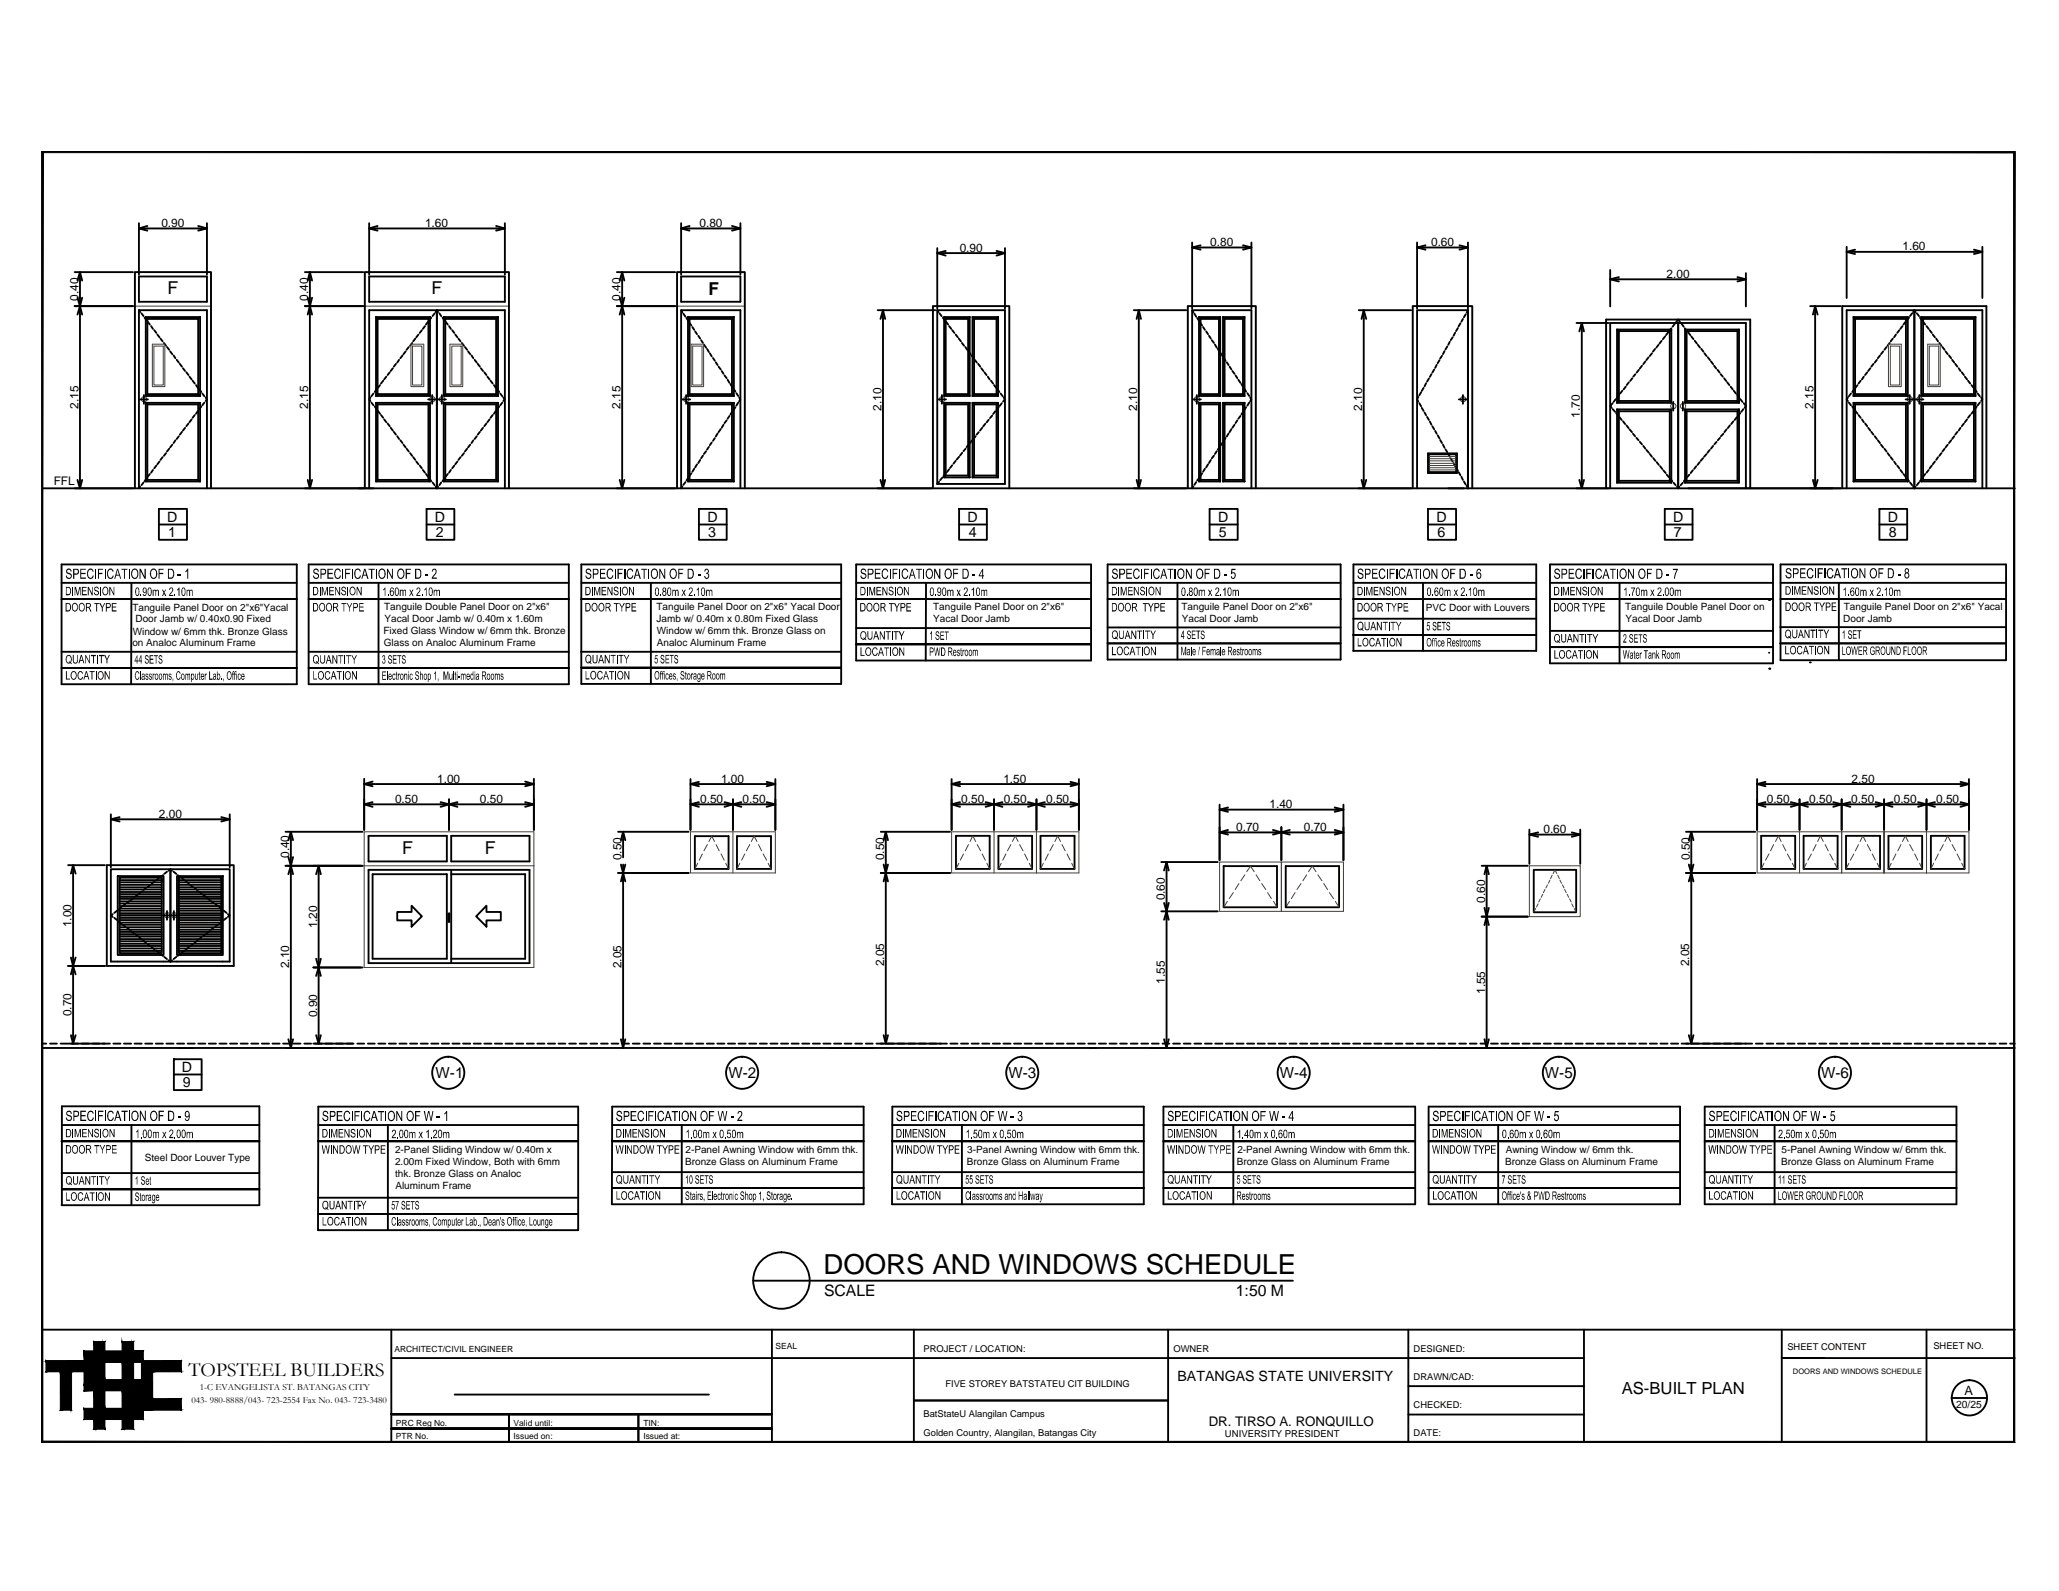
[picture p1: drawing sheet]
<svg xmlns="http://www.w3.org/2000/svg" width="279mm" height="216mm" viewBox="0 0 279 216" stroke-linecap="round" stroke-linejoin="round" font-family="sans-serif">
<defs><g id="words">
<text font-size="3.7" x="111.7" y="172.9">DOORS AND WINDOWS SCHEDULE</text>
<text font-size="2.7" x="25.6" y="186.7">TOPSTEEL BUILDERS</text>
<g font-size="2.4">
<text x="22.7" y="39.9">F</text>
<text x="58.6" y="39.9">F</text>
<text x="96.2" y="40">F</text>
<text x="54.6" y="115.9">F</text>
<text x="65.8" y="115.9">F</text>
</g>
<text font-size="2.3" x="220.1" y="189.1">AS-BUILT PLAN</text>
<g font-size="2.1">
<text x="59.1" y="146.2">W-1</text>
<text x="98.9" y="146.2">W-2</text>
<text x="136.8" y="146.2">W-3</text>
<text x="173.7" y="146.2">W-4</text>
<text x="209.6" y="146.2">W-5</text>
<text x="247.1" y="146.2">W-6</text>
<text x="111.8" y="175.9">SCALE</text>
<text x="167.7" y="175.9">1:50 M</text>
</g>
<g font-size="1.9">
<text x="22.7" y="70.8">D</text>
<text x="59" y="70.8">D</text>
<text x="96" y="70.8">D</text>
<text x="131.3" y="70.8">D</text>
<text x="165.3" y="70.8">D</text>
<text x="194.9" y="70.8">D</text>
<text x="227" y="70.8">D</text>
<text x="256.2" y="70.8">D</text>
<text x="22.8" y="72.9">1</text>
<text x="59.2" y="72.9">2</text>
<text x="96.1" y="72.9">3</text>
<text x="131.5" y="72.9">4</text>
<text x="165.4" y="72.9">5</text>
<text x="195" y="72.9">6</text>
<text x="227.1" y="72.9">7</text>
<text x="256.3" y="72.9">8</text>
<text x="24.7" y="145.4">D</text>
<text x="24.8" y="147.5">9</text>
<text x="159.8" y="187.4">BATANGAS STATE UNIVERSITY</text>
</g>
<text font-size="1.8" x="164" y="193.5">DR. TIRSO A. RONQUILLO</text>
<text font-size="1.7" x="266.6" y="189.3">A</text>
<g font-size="1.6">
<text x="21.9" y="30.8">0.90</text>
<text x="57.7" y="30.8">1.60</text>
<text x="94.9" y="30.8">0.80</text>
<text x="130.2" y="34.1">0.90</text>
<text x="164.2" y="33.4">0.80</text>
<text x="194.2" y="33.4">0.60</text>
<text x="258.2" y="34">1.60</text>
<text x="10.6" y="40.8" transform="rotate(-90 10.6 40.8)">0.40</text>
<text x="41.8" y="40.8" transform="rotate(-90 41.8 40.8)">0.40</text>
<text x="84.2" y="40.8" transform="rotate(-90 84.2 40.8)">0.40</text>
<text x="226.2" y="37.7">2.00</text>
<text x="10.6" y="55.5" transform="rotate(-90 10.6 55.5)">2.15</text>
<text x="41.8" y="55.5" transform="rotate(-90 41.8 55.5)">2.15</text>
<text x="84.2" y="55.5" transform="rotate(-90 84.2 55.5)">2.15</text>
<text x="119.6" y="55.7" transform="rotate(-90 119.6 55.7)">2.10</text>
<text x="154.3" y="55.7" transform="rotate(-90 154.3 55.7)">2.10</text>
<text x="184.8" y="55.7" transform="rotate(-90 184.8 55.7)">2.10</text>
<text x="214.4" y="56.7" transform="rotate(-90 214.4 56.7)">1.70</text>
<text x="246.1" y="55.5" transform="rotate(-90 246.1 55.5)">2.15</text>
<text x="7.3" y="65.8">FFL</text>
<text x="59.3" y="106.2">1.00</text>
<text x="97.8" y="106.2">1.00</text>
<text x="136.2" y="106.2">1.50</text>
<text x="251.3" y="106.2">2.50</text>
<text x="21.6" y="111">2.00</text>
<text x="53.6" y="108.9">0.50</text>
<text x="65.1" y="108.9">0.50</text>
<text x="95" y="108.9">0.50</text>
<text x="100.8" y="108.9">0.50</text>
<text x="130.4" y="108.9">0.50</text>
<text x="136.2" y="108.9">0.50</text>
<text x="142" y="108.9">0.50</text>
<text x="167.7" y="112.7">0.70</text>
<text x="172.3" y="109.7">1.40</text>
<text x="176.9" y="112.7">0.70</text>
<text x="209.4" y="113">0.60</text>
<text x="239.7" y="108.9">0.50</text>
<text x="245.5" y="108.9">0.50</text>
<text x="251.2" y="108.9">0.50</text>
<text x="257" y="108.9">0.50</text>
<text x="262.7" y="108.9">0.50</text>
<text x="39.3" y="116.4" transform="rotate(-90 39.3 116.4)">0.40</text>
<text x="84.3" y="116.7" transform="rotate(-90 84.3 116.7)">0.50</text>
<text x="120" y="116.7" transform="rotate(-90 120 116.7)">0.50</text>
<text x="229.3" y="116.7" transform="rotate(-90 229.3 116.7)">0.50</text>
<text x="9.7" y="125.8" transform="rotate(-90 9.7 125.8)">1.00</text>
<text x="43" y="126" transform="rotate(-90 43 126)">1.20</text>
<text x="158" y="122.2" transform="rotate(-90 158 122.2)">0.60</text>
<text x="201.5" y="122.5" transform="rotate(-90 201.5 122.5)">0.60</text>
<text x="39.3" y="131.4" transform="rotate(-90 39.3 131.4)">2.10</text>
<text x="84.3" y="131.4" transform="rotate(-90 84.3 131.4)">2.05</text>
<text x="120" y="131.1" transform="rotate(-90 120 131.1)">2.05</text>
<text x="229.2" y="131.1" transform="rotate(-90 229.2 131.1)">2.05</text>
<text x="9.7" y="137.9" transform="rotate(-90 9.7 137.9)">0.70</text>
<text x="158" y="133.5" transform="rotate(-90 158 133.5)">1.55</text>
<text x="201.5" y="134.9" transform="rotate(-90 201.5 134.9)">1.55</text>
<text x="43" y="138" transform="rotate(-90 43 138)">0.90</text>
</g>
<g font-size="1.4">
<text x="18" y="82.9">Tanguile Panel Door on 2&quot;x6&quot;Yacal</text>
<text x="52.1" y="82.7">Tanguile Double Panel Door on 2&quot;x6&quot;</text>
<text x="89.1" y="82.7">Tanguile Panel Door on 2&quot;x6&quot; Yacal Door</text>
<text x="126.6" y="82.7">Tanguile Panel Door on 2&quot;x6&quot;</text>
<text x="160.3" y="82.7">Tanguile Panel Door on 2&quot;x6&quot;</text>
<text x="193.5" y="82.9">PVC Door with Louvers</text>
<text x="220.5" y="82.7">Tanguile Double Panel Door on</text>
<text x="250.2" y="82.8">Tanguile Panel Door on 2&quot;x6&quot; Yacal</text>
<text x="18" y="87.7">on Analoc Aluminum Frame</text>
<text x="18" y="86.1">Window w/ 6mm thk. Bronze Glass</text>
<text x="18.4" y="84.5">Door Jamb w/ 0.40x0.90 Fixed</text>
<text x="52" y="86">Fixed Glass Window w/ 6mm thk. Bronze</text>
<text x="52.1" y="87.6">Glass on Analoc Aluminum Frame</text>
<text x="52.2" y="84.4">Yacal Door Jamb w/ 0.40m x 1.60m</text>
<text x="89.1" y="84.4">Jamb w/ 0.40m x 0.80m Fixed Glass</text>
<text x="89.1" y="86">Window w/ 6mm thk. Bronze Glass on</text>
<text x="89.1" y="87.6">Analoc Aluminum Frame</text>
<text x="126.6" y="84.4">Yacal Door Jamb</text>
<text x="160.4" y="84.4">Yacal Door Jamb</text>
<text x="220.6" y="84.4">Yacal Door Jamb</text>
<text x="250.1" y="84.4">Door Jamb</text>
<text x="19.7" y="157.5">Steel Door Louver Type</text>
<text x="53.6" y="156.4">2-Panel Sliding Window w/ 0.40m x</text>
<text x="53.6" y="158">2.00m Fixed Window, Both with 6mm</text>
<text x="53.6" y="159.7">thk. Bronze Glass on Analoc</text>
<text x="53.7" y="161.3">Aluminum Frame</text>
<text x="93" y="158">Bronze Glass on Aluminum Frame</text>
<text x="93" y="156.4">2-Panel Awning Window with 6mm thk.</text>
<text x="131.2" y="158">Bronze Glass on Aluminum Frame</text>
<text x="131.2" y="156.4">3-Panel Awning Window with 6mm thk.</text>
<text x="167.8" y="158">Bronze Glass on Aluminum Frame</text>
<text x="167.9" y="156.4">2-Panel Awning Window with 6mm thk.</text>
<text x="204.2" y="158.1">Bronze Glass on Aluminum Frame</text>
<text x="204.3" y="156.4">Awning Window w/ 6mm thk.</text>
<text x="241.7" y="158.1">Bronze Glass on Aluminum Frame</text>
<text x="241.7" y="156.4">5-Panel Awning Window w/ 6mm thk.</text>
<text x="265.4" y="191.1">20/25</text>
</g>
<g font-size="1.3">
<text x="125.3" y="183.4">PROJECT / LOCATION:</text>
<text x="159.2" y="183.4">OWNER</text>
<text x="191.8" y="183.4">DESIGNED:</text>
<text x="242.5" y="183.2">SHEET CONTENT</text>
<text x="262.4" y="183.1">SHEET NO.</text>
<text x="26" y="190.4">043- 980-8888/043- 723-2554 Fax No. 043- 723-3480</text>
<text x="27.1" y="188.7">1-C EVANGELISTA ST. BATANGAS CITY</text>
<text x="128.3" y="188.2">FIVE STOREY BATSTATEU CIT BUILDING</text>
<text x="191.8" y="191.1">CHECKED:</text>
<text x="191.8" y="187.3">DRAWN/CAD:</text>
<text x="125.3" y="192.3">BatStateU Alangilan Campus</text>
<text x="125.3" y="194.8">Golden Country, Alangilan, Batangas City</text>
<text x="166.2" y="195">UNIVERSITY PRESIDENT</text>
<text x="191.8" y="194.9">DATE:</text>
</g>
<g font-size="1.2">
<text x="53.5" y="183.4">ARCHITECT/CIVIL ENGINEER</text>
<text x="105.3" y="183">SEAL</text>
<text x="53.7" y="195.3">PTR No.</text>
<text x="53.7" y="193.6">PRC Reg No.</text>
<text x="69.7" y="195.3">Issued on:</text>
<text x="69.7" y="193.6">Valid until:</text>
<text x="87.3" y="193.6">TIN:</text>
<text x="87.3" y="195.3">Issued at:</text>
</g>
<text font-size="1" x="243.3" y="186.5">DOORS AND WINDOWS SCHEDULE</text>
</g></defs>
<!-- layer: 0.1 -->
<g fill="none" stroke="#000" stroke-width=".25">
<path d="M5.6 141.6h.7M6.8 141.6h.9M8.2 141.6h1M9.7 141.6h.9M11.1 141.6h.9M12.5 141.6h1M13.9 141.6h1M15.4 141.6h1M16.8 141.6h1M18.3 141.6h.9M19.7 141.6h1M21.1 141.6h1"/>
<path d="M22.6 141.6h1M24 141.6h1M25.5 141.6h.9M26.9 141.6h1M28.3 141.6h1M29.8 141.6h.9M31.2 141.6h1M32.7 141.6h.9M34.1 141.6h1M35.5 141.6h1M37 141.6h.9M38.4 141.6h.9"/>
<path d="M39.8 141.6h1M41.3 141.6h.9M42.7 141.6h1M44.2 141.6h.9M45.6 141.6h.9M47 141.6h1M48.5 141.6h.9M49.9 141.6h1M51.3 141.6h1M52.8 141.6h.9M54.2 141.6h1M55.6 141.6h1"/>
<path d="M57.1 141.6h1M58.5 141.6h1M60 141.6h.9M61.4 141.6h1M62.8 141.6h1M64.3 141.6h.9M65.7 141.6h1M67.2 141.6h.9M68.6 141.6h1M70 141.6h1M71.5 141.6h.9M72.9 141.6h1"/>
<path d="M74.4 141.6h.9M75.8 141.6h.9M77.2 141.6h1M78.7 141.6h.9M80.1 141.6h.9M81.5 141.6h1M83 141.6h.9M84.4 141.6h1M85.9 141.6h.9M87.3 141.6h.9M88.7 141.6h1M90.1 141.6h1"/>
<path d="M91.6 141.6h1M93 141.6h1M94.5 141.6h.9M95.9 141.6h1M97.3 141.6h1M98.8 141.6h1M100.2 141.6h1M101.7 141.6h.9M103.1 141.6h1M104.5 141.6h1M106 141.6h.9M107.4 141.6h1"/>
<path d="M108.9 141.6h.9M110.3 141.6h1M111.7 141.6h1M113.2 141.6h.9M114.6 141.6h.9M116 141.6h1M117.5 141.6h.9M118.9 141.6h1M120.4 141.6h.9M121.8 141.6h.9M123.2 141.6h1M124.7 141.6h.9"/>
<path d="M126.1 141.6h1M127.5 141.6h1M129 141.6h.9M130.4 141.6h1M131.8 141.6h1M133.3 141.6h1M134.7 141.6h1M136.2 141.6h.9M137.6 141.6h1M139 141.6h1M140.5 141.6h.9M141.9 141.6h1"/>
<path d="M143.4 141.6h.9M144.8 141.6h1M146.2 141.6h1M147.7 141.6h.9M149.1 141.6h1M150.6 141.6h.9M152 141.6h.9M153.4 141.6h1M154.9 141.6h.9M156.3 141.6h.9M157.7 141.6h1M159.2 141.6h.9"/>
<path d="M160.6 141.6h1M162.1 141.6h.9M163.5 141.6h.9M164.9 141.6h1M166.3 141.6h1M167.8 141.6h1M169.2 141.6h1M170.7 141.6h.9M172.1 141.6h1M173.5 141.6h1M175 141.6h1M176.4 141.6h1"/>
<path d="M177.9 141.6h.9M179.3 141.6h1M180.7 141.6h1M182.2 141.6h.9M183.6 141.6h1M185.1 141.6h.9M186.5 141.6h1M187.9 141.6h1M189.4 141.6h.9M190.8 141.6h.9M192.2 141.6h1M193.7 141.6h.9"/>
<path d="M195.1 141.6h1M196.6 141.6h.9M198 141.6h.9M199.4 141.6h1M200.9 141.6h.9M202.3 141.6h1M203.7 141.6h1M205.2 141.6h.9M206.6 141.6h1M208 141.6h1M209.5 141.6h1M210.9 141.6h1"/>
<path d="M212.4 141.6h.9M213.8 141.6h1M215.2 141.6h1M216.7 141.6h.9M218.1 141.6h1M219.6 141.6h.9M221 141.6h1M222.4 141.6h1M223.9 141.6h.9M225.3 141.6h1M226.8 141.6h.9M228.2 141.6h.9"/>
<path d="M229.6 141.6h1M231.1 141.6h.9M232.5 141.6h.9M233.9 141.6h1M235.4 141.6h.9M236.8 141.6h1M238.3 141.6h.9M239.7 141.6h.9M241.1 141.6h1M242.5 141.6h1M244 141.6h1M245.4 141.6h1"/>
<path d="M246.9 141.6h.9M248.3 141.6h1M249.7 141.6h1M251.2 141.6h1M252.6 141.6h1M254.1 141.6h.9M255.5 141.6h1M256.9 141.6h1M258.4 141.6h.9M259.8 141.6h1M261.3 141.6h.9M262.7 141.6h1"/>
<path d="M264.1 141.6h1M265.6 141.6h.9M267 141.6h.9M268.4 141.6h1M269.9 141.6h.9M271.3 141.6h1M272.8 141.6h.6"/>
</g>
<!-- layer: doors and window -->
<g fill="none" stroke="#52402d" stroke-width=".14">
<path d="M18.3 41.5h10.3M20.7 46.7h1.7v5.8h-1.7zM20.9 47h1.3v5.3h-1.3zM49.5 41.5h19.6M55.8 46.7h1.7v5.8h-1.7zM56 47h1.2v5.3h-1.2zM61.1 46.7h1.7v5.8h-1.7zM61.3 47h1.3v5.3h-1.3zM91.9 41.5h9.2M93.8 46.7h1.7v5.8h-1.7zM94 47h1.3v5.3h-1.3zM217.9 43.4v22.9"/>
<path d="M237.5 43.4v22.9M250 41.5v24.8M256.3 46.7h1.7v5.8h-1.7zM256.5 47h1.3v5.3h-1.3zM261.6 46.7h1.7v5.8h-1.7zM261.8 47h1.3v5.3h-1.3zM269.6 41.5v24.8M18.3 66.3v-29.4h10.3v29.4M49.5 66.3v-29.4h19.6v29.4M91.9 66.3v-29.4h9.2v29.4M126.6 66.3v-24.8h10.4v24.8M161.2 66.3v-24.8h9.2v24.8"/>
<path d="M191.7 66.3v-24.8h8.1v24.8M193.9 62.9h3.7M193.9 62.2h3.7M193.9 63.5h3.7M193.9 63.8h3.7M193.9 63.2h3.7M193.9 62.5h3.7M193.9 61.9h3.7M49.4 112.9h23v18.4h-23zM49.4 117.5h23M93.7 112.9h11.5v5.6h-11.5zM94.7 117.2l-.4 .7"/>
<path d="M95.3 115.9l-.4 .8M96 114.6l-.5 .9M96.2 114.2l.4-.7 .4 .7M97.2 114.6l.4 .9M97.8 115.9l.5 .8M98.5 117.2l.4 .7M99.5 112.9v5.6M100.4 117.2l-.4 .7M101.1 115.9l-.5 .8M101.7 114.6l-.4 .9M102 114.2l.3-.7 .4 .7M102.9 114.6l.4 .9"/>
<path d="M103.6 115.9l.4 .8M104.2 117.2l.4 .7M129.1 112.9h17.3v5.6h-17.3zM130.1 117.2l-.4 .7M130.7 115.9l-.4 .8M131.4 114.6l-.4 .9M131.6 114.2l.4-.8 .4 .8M132.6 114.6l.5 .9M133.3 115.9l.4 .8M133.9 117.2l.4 .7M134.9 112.9v5.6M135.9 117.2l-.4 .7"/>
<path d="M136.5 115.9l-.4 .8M137.2 114.6l-.5 .9M137.4 114.2l.4-.8 .3 .8M138.4 114.6l.4 .9M139 115.9l.5 .8M139.7 117.2l.4 .7M140.6 112.9v5.6v-5.6M141.6 117.2l-.4 .7M142.3 115.9l-.5 .8M142.9 114.6l-.4 .9M143.1 114.2l.4-.8 .4 .8M144.1 114.6l.4 .9"/>
<path d="M144.8 115.9l.4 .8M145.4 117.2l.4 .7M165.5 117h16.8v6.7h-8.4v-6.7v6.7h-8.4zM168.1 119.9l-.5 .8M168.9 118.7l-.5 .8M169.2 118.3l.5-.8 .5 .8M170.4 118.7l.6 .8M171.2 119.9l.6 .8M176.5 119.9l-.5 .8M177.3 118.7l-.5 .8M177.6 118.3l.5-.8 .5 .8M178.8 118.7l.6 .8"/>
<path d="M179.6 119.9l.5 .8M207.5 117.5h6.9v6.9h-6.9zM210.3 119.4l-.2 .5M210.6 118.8l-.2 .4M210.7 118.5l.3-.5 .3 .5M211.4 118.8l.2 .4M211.7 119.4l.2 .5M238.4 112.9h28.8v5.6h-28.8zM239.4 117.2l-.4 .7M240 115.9l-.4 .8M240.7 114.6l-.4 .9M240.9 114.2l.4-.8 .4 .8"/>
<path d="M241.9 114.6l.4 .9M242.5 115.9l.5 .8M243.2 117.2l.4 .7M244.2 112.9v5.6M245.1 117.2l-.4 .7M245.8 115.9l-.5 .8M246.4 114.6l-.4 .9M246.6 114.2l.4-.8 .4 .8M247.7 114.6l.4 .9M248.3 115.9l.5 .8M249 117.2l.4 .7M249.9 112.9v5.6v-5.6"/>
<path d="M250.9 117.2l-.4 .7M251.6 115.9l-.5 .8M252.2 114.6l-.4 .9M252.4 114.2l.4-.8 .4 .8M253.4 114.6l.4 .9M254.1 115.9l.4 .8M254.7 117.2l.4 .7M255.7 112.9v5.6v-5.6M255.7 112.9v5.6M256.6 117.2l-.3 .7M257.3 115.9l-.4 .8M258 114.6l-.5 .9"/>
<path d="M258.2 114.2l.3-.8 .4 .8M259.1 114.6l.5 .9M259.8 115.9l.4 .8M260.5 117.2l.3 .7M261.4 112.9v5.6v-5.6M261.4 112.9v5.6M262.4 117.2l-.4 .7M263 115.9l-.4 .8M263.7 114.6l-.5 .9M263.9 114.2l.4-.8 .4 .8M264.9 114.6l.5 .9M265.6 115.9l.4 .8"/>
<path d="M266.2 117.2l.4 .7M166.6 122.3l-.6 .8M167.4 121.1l-.6 .8M172 121.1l.5 .8M172.8 122.3l.5 .8M175 122.3l-.5 .8M175.7 121.1l-.5 .8M180.4 121.1l.5 .8M181.2 122.3l.5 .8M208.4 123.3l-.3 .5M208.7 122.7l-.2 .4M209 122l-.2 .4"/>
<path d="M209.4 121.3l-.3 .5M209.6 120.7l-.2 .4M210 120.1l-.2 .4M212 120.1l.2 .4M212.3 120.7l.2 .4M212.7 121.3l.2 .5M213 122l.2 .4M213.3 122.7l.2 .4M213.6 123.3l.3 .5"/>
<circle cx="19.6" cy="54.2" r=".36"/>
<circle cx="58.7" cy="54.2" r=".36"/>
<circle cx="60" cy="54.2" r=".36"/>
<circle cx="93.1" cy="54.2" r=".36"/>
<circle cx="127.8" cy="54.2" r=".36"/>
<circle cx="162.4" cy="54.2" r=".36"/>
<circle cx="198.5" cy="54.2" r=".36"/>
<circle cx="227.1" cy="55.1" r=".36"/>
<circle cx="228.4" cy="55.1" r=".36"/>
<circle cx="259.2" cy="54.2" r=".36"/>
<circle cx="260.5" cy="54.2" r=".36"/>
<circle cx="22.7" cy="124.2" r=".36"/>
<circle cx="23.6" cy="124.2" r=".36"/>
</g>
<!-- layer: wndow -->
<g fill="none" stroke="#000" stroke-width=".25">
<path d="M50 118h21.9v12.7h-21.9zM50 113.4h10.6v3.5h-10.6zM50.6 118.6h10v11.5h-10zM61.2 118.6h10.1v11.5h-10.1M61.2 113.4h10.7v3.5h-10.7zM61.2 118v12.7M94.3 113.5h4.6v4.4h-4.6zM100 113.5h4.6v4.4h-4.6zM129.7 113.4h4.6v4.5h-4.6zM135.5 113.4h4.6v4.5h-4.6zM141.2 113.4h4.6v4.5h-4.6zM166 117.5h7.3v5.6h-7.3z"/>
<path d="M174.5 117.5h7.2v5.6h-7.2zM208.1 118h5.8v5.8h-5.8zM239 113.4h4.6v4.5h-4.6zM244.7 113.4h4.7v4.5h-4.7zM250.5 113.4h4.6v4.5h-4.6zM256.3 113.4h4.5v4.5h-4.5zM262 113.4h4.6v4.5h-4.6zM60.8 124h.2v1.1h-.2z"/>
</g>
<!-- layer: 0 -->
<g fill="none" stroke="#000" stroke-width=".25">
<path d="M10.1 36.9h7.9M10.5 38.1l.4-1.2 .2 1.2M10.9 36.9v29.4M18.9 30.3v7M18.9 31h9.2M20 30.7l-1.1 .3 1.1 .3M26.9 30.7l1.2 .3-1.2 .3M28.1 30.3v7M41.4 36.9h7.9M41.8 38.1l.3-1.2 .2 1.2M42.1 36.9v29.4M50.1 31h18.4"/>
<path d="M50.1 30.3v7M51.2 30.7l-1.1 .3 1.1 .3M67.3 30.7l1.2 .3-1.2 .3M68.5 30.3v7M83.7 36.9h7.9M84.1 38.1l.3-1.2 .3 1.2M84.4 36.9v29.4M92.4 31h8.1M92.4 30.3v7M93.6 30.7l-1.2 .3 1.2 .3M99.3 30.7l1.2 .3-1.2 .3M100.5 30.3v7"/>
<path d="M127.2 33.7v8.2M127.2 34.3h9.2M128.3 34.1l-1.1 .2 1.1 .4M135.2 34.1l1.2 .2-1.2 .4M136.4 33.7v8.2M161.8 32.9v9M161.8 33.6h8M162.9 33.3l-1.1 .3 1.1 .3M168.7 33.3l1.1 .3-1.1 .3M169.8 32.9v9M192.3 33.6h6.9M192.3 32.9v9"/>
<path d="M193.4 33.3l-1.1 .3 1.1 .3M198 33.3l1.2 .3-1.2 .3M199.2 32.9v9M218.5 36.6v5M218.5 37.9h18.4M219.7 37.6l-1.2 .3 1.2 .3M235.8 37.6l1.1 .3-1.1 .3M236.9 37.1v4.5M250.6 33.5v6.9M250.6 34.2h18.4M251.7 33.9l-1.1 .3 1.1 .3M267.9 33.9l1.1 .3-1.1 .3"/>
<path d="M269 33.5v6.9M10.1 41.5h7.9M10.5 40.4l.4 1.1 .2-1.1M10.5 42.7l.4-1.2 .2 1.2M41.4 41.5h7.9M41.8 40.4l.3 1.1 .2-1.1M41.8 42.7l.3-1.2 .2 1.2M59.3 42.1v24.2M83.7 41.5h7.9M84.1 40.4l.3 1.1 .3-1.1M84.1 42.7l.3-1.2 .3 1.2M119.1 42.1h7.8"/>
<path d="M119.5 43.3l.3-1.2 .3 1.2M119.8 42.1v24.2M153.9 42.1h7.1M154.2 43.3l.3-1.2 .3 1.2M154.5 42.1v24.2M184.4 42.1h7.1M184.8 43.3l.3-1.2 .3 1.2M185.1 42.1v24.2M199.2 42.1v24.2M213.9 43.8h4.4M214.3 45l.3-1.2 .3 1.2M214.6 43.8v22.5"/>
<path d="M227.7 43.8v22.5M245.6 41.5h4.2M246 42.7l.3-1.2 .3 1.2M246.3 41.5v24.8M259.8 42.1v24.2M10.1 66.3h7.9M10.5 65.1l.4 1.2 .2-1.2M21.6 71.2h3.8M41.4 66.3h9.3M41.8 65.1l.3 1.2 .2-1.2M57.9 71.2h3.8M83.7 66.3h7.9"/>
<path d="M84.1 65.1l.3 1.2 .3-1.2M94.8 71.2h3.8M119.1 66.3h7.3M119.5 65.1l.3 1.2 .3-1.2M130.1 71.2h3.8M153.9 66.3h7.1M154.2 65.1l.3 1.2 .3-1.2M164.1 71.2h3.9M184.4 66.3h7.1M184.8 65.1l.3 1.2 .3-1.2M193.8 71.2h3.8M196.5 66.3h2.1"/>
<path d="M213.9 66.3h4.4M214.3 65.1l.3 1.2 .3-1.2M225.9 71.2h3.8M245.6 66.3h4.2M246 65.1l.3 1.2 .3-1.2M255 71.2h3.8M8.4 88.4h31.9M40.3 81.3h-31.9h31.9M40.3 90.6h-31.9h31.9M41.9 88.4h35.3M77.2 81.3h-35.3h35.3M77.2 90.6h-35.3h35.3"/>
<path d="M78.8 88.4h35.3M114.1 81.3h-35.2h35.2M114.1 90.6h-35.2h35.2M116.2 85.2h31.9M148.1 81.3h-31.9h31.9M148.1 87.4h-31.9h31.9M150.3 87.3h31.6M150.3 81.3h31.6M150.3 85.1h31.6M183.6 81.3h24.9M183.6 86.2h24.9M183.6 84h24.9"/>
<path d="M210.3 85.6h30.3M240 81.4h.1M240 88.6h.1M240.1 81.4h.1M240.1 90.7h.1M240.6 81.3h-30.3h30.3M240.6 87.8h-30.3h30.3M241.6 87.3h30.6M241.6 85.1h30.6M241.6 81.3h30.6M9.2 117.4h5M9.6 118.5l.3-1.1 .4 1.1"/>
<path d="M9.9 117.4v24.2M15 110.5v7.2M15 111.2h16.2M16 118.9h6.2v10.7h-6.2zM16.2 119.1h5.7v10.2h-5.7zM16.2 110.9l-1.2 .3 1.2 .3M16.2 119.4h5.7M21.9 119.1v.6h-5.7M24 118.9h6.2v10.7h-6.2zM24.3 119.1h5.7v10.2h-5.7zM24.3 119.1v.6h5.7M24.3 119.4h5.7"/>
<path d="M30 110.9l1.2 .3-1.2 .3M31.2 110.5v7.2M38.7 112.9h10.5M38.7 117.5h10.5M39.1 114l.4-1.1 .3 1.1M39.1 116.3l.4 1.2 .3-1.2M39.1 118.6l.4-1.1 .3 1.1M39.5 112.9v29.3M42.9 118.6l.3-1.1 .3 1.1M43.2 117.5v24.1M49.4 106.4h23M49.4 109.1h23"/>
<path d="M49.4 105.7v6.9M50.6 106.1l-1.2 .3 1.2 .3M50.6 108.9l-1.2 .2 1.2 .4M59.8 108.9l1.1 .2-1.1 .4M60.9 108.5v4.1M62.1 108.9l-1.2 .2 1.2 .4M71.3 106.1l1.1 .3-1.1 .3M71.3 108.9l1.1 .2-1.1 .4M72.4 105.7v6.9M83.9 112.9h9.5M83.9 118.5h9.5M84.3 114l.3-1.1 .3 1.1"/>
<path d="M84.3 117.3l.3 1.2 .3-1.2M84.3 119.6l.3-1.1 .3 1.1M84.6 112.9v3.4M84.6 117.3v24.9M93.7 105.7v6.9M93.7 106.4h11.5M93.7 109.1h11.5M94.8 106.1l-1.1 .3 1.1 .3M94.8 108.9l-1.1 .2 1.1 .4M98.3 108.9l1.2 .2-1.2 .4M99.5 108.5v4.1M100.6 108.9l-1.1 .2 1.1 .4"/>
<path d="M104 106.1l1.2 .3-1.2 .3M104 108.9l1.2 .2-1.2 .4M105.2 105.7v6.9M119.5 112.9h9.4M119.5 118.5h9.4M119.9 114l.3-1.1 .3 1.1M119.9 117.3l.3 1.2 .3-1.2M119.9 119.6l.3-1.1 .3 1.1M120.2 112.9v28.7M129.1 106.4h17.3M129.1 109.1h17.3M129.1 105.7v6.9"/>
<path d="M130.3 106.1l-1.2 .3 1.2 .3M130.3 108.9l-1.2 .2 1.2 .4M133.7 108.9l1.2 .2-1.2 .4M134.9 108.5v4.1M136 108.9l-1.1 .2 1.1 .4M139.5 108.9l1.1 .2-1.1 .4M140.6 108.5v4.1M141.8 108.9l-1.2 .2 1.2 .4M145.3 106.1l1.1 .3-1.1 .3M145.3 108.9l1.1 .2-1.1 .4M146.4 105.7v6.9M157.6 117h7.6"/>
<path d="M158 118.1l.3-1.1 .3 1.1M158.3 117v25.2M165.5 109.2v7.5M165.5 109.9h16.8M165.5 113h16.8M166.6 109.6l-1.1 .3 1.1 .3M166.6 112.6l-1.1 .4 1.1 .3M172.7 112.6l1.2 .4-1.2 .3M173.9 112.2v4.5M175 112.6l-1.1 .4 1.1 .3M181.1 109.6l1.2 .3-1.2 .3M181.1 112.6l1.2 .4-1.2 .3"/>
<path d="M182.3 109.2v7.5M201.1 117.5h6.2M201.4 118.6l.3-1.1 .3 1.1M201.7 117.5v24.7M207.5 112.6v4.6M207.5 113.3h6.9M208.7 113l-1.2 .3 1.2 .3M213.3 113l1.1 .3-1.1 .3M214.4 112.6v4.6M228.8 112.9h9.4M228.8 118.5h9.4M229.2 114l.3-1.1 .3 1.1"/>
<path d="M229.2 117.3l.3 1.2 .3-1.2M229.2 119.6l.3-1.1 .3 1.1M229.5 112.9v28.7M238.4 106.4h28.8M238.4 109.1h28.8M238.4 105.7v6.9M239.6 106.1l-1.2 .3 1.2 .3M239.6 108.9l-1.2 .2 1.2 .4M243 108.9l1.2 .2-1.2 .4M244.2 108.5v4.1M245.3 108.9l-1.1 .2 1.1 .4M248.8 108.9l1.1 .2-1.1 .4"/>
<path d="M249.9 108.5v4.1M251.1 108.9l-1.2 .2 1.2 .4M254.5 108.9l1.2 .2-1.2 .4M255.7 108.5v4.1M256.8 108.9l-1.1 .2 1.1 .4M260.3 108.9l1.1 .2-1.1 .4M261.4 108.5v4.1M262.6 108.9l-1.2 .2 1.2 .4M266 106.1l1.2 .3-1.2 .3M266 108.9l1.2 .2-1.2 .4M267.2 105.7v6.9M9.2 131.1h5"/>
<path d="M9.6 132.2l.3-1.1 .4 1.1M9.6 129.9l.3 1.2 .4-1.2M15 130.5h16.2M16.2 124.2h5.7M16.2 121.7h5.7M16.2 120.4h5.7M16.2 120.7h5.7M16.2 121h5.7M16.2 121.3h5.7M16.2 120.1h5.7M16.2 123h5.7M16.2 122.6h5.7"/>
<path d="M16.2 122.3h5.7M16.2 122h5.7M16.2 123.6h5.7M16.2 123.3h5.7M16.2 123.9h5.7M16.2 126.8h5.7M16.2 128.1h5.7M16.2 127.7h5.7M16.2 127.4h5.7M16.2 127.1h5.7M16.2 128.7h5.7M16.2 128.4h5.7"/>
<path d="M16.2 129h5.7M16.2 125.5h5.7M16.2 125.8h5.7M16.2 126.2h5.7M16.2 126.5h5.7M16.2 124.9h5.7M16.2 125.2h5.7M16.2 124.6h5.7M24.3 124.2h5.7M24.3 121.7h5.7M24.3 120.4h5.7M24.3 120.7h5.7"/>
<path d="M24.3 121h5.7M24.3 121.3h5.7M24.3 120.1h5.7M24.3 123h5.7M24.3 122.6h5.7M24.3 122.3h5.7M24.3 122h5.7M24.3 123.6h5.7M24.3 123.3h5.7M24.3 123.9h5.7M24.3 126.8h5.7M24.3 128.1h5.7"/>
<path d="M24.3 127.7h5.7M24.3 127.4h5.7M24.3 127.1h5.7M24.3 128.7h5.7M24.3 128.4h5.7M24.3 129h5.7M24.3 125.5h5.7M24.3 125.8h5.7M24.3 126.2h5.7M24.3 126.5h5.7M24.3 124.9h5.7M24.3 125.2h5.7"/>
<path d="M24.3 124.6h5.7M42.5 131.3h6.7M42.9 130.1l.3 1.2 .3-1.2M42.9 132.4l.3-1.1 .3 1.1M157.6 123.7h7.6M158 124.8l.3-1.1 .3 1.1M158 122.5l.3 1.2 .3-1.2M201.1 124.4h6.2M201.4 125.5l.3-1.1 .3 1.1M201.4 123.2l.3 1.2 .3-1.2M8.4 159.2h26.8M9.2 141.6h5"/>
<path d="M9.6 140.5l.3 1.1 .4-1.1M23.6 145.8h3.8M24.2 142.2h2M35.2 154.9h-26.8h26.8M38.7 142.2h6.3M39.1 141l.4 1.2 .3-1.2M42.5 141.6h5.4M42.9 140.5l.3 1.1 .3-1.1M78.5 154.9h-35.3h35.3M83 159.1h34.2M84.3 141l.3 1.2 .3-1.2M112.6 142.2h5.9"/>
<path d="M117.2 154.9h-34.2h34.2M119.5 141.6h8.1M119.9 140.5l.3 1.1 .3-1.1M121 159.1h34.2M147.8 142.2h1M155.2 154.9h-34.2h34.2M156.1 142.2h4.4M157.9 159.1h34.1M158 141l.3 1.2 .3-1.2M192 154.9h-34.1h34.1M193.9 159.1h34.1M195.3 142.2h12"/>
<path d="M201.4 141l.3 1.2 .3-1.2M228 154.9h-34.1h34.1M228.8 141.6h8.1M229.2 140.5l.3 1.1 .3-1.1M231.3 159.1h34.2M265.5 154.9h-34.2h34.2M35.2 161.4h-26.8h26.8M43.2 162.5h35.3M78.5 164.7h-35.3h35.3M102.2 173.8h73.2M117.2 161.2h-34.2h34.2M155.2 161.2h-34.2h34.2"/>
<path d="M192 161.2h-34.1h34.1M228 161.2h-34.1h34.1M265.5 161.2h-34.2h34.2"/>
<circle cx="106" cy="173.8" r="3.8"/>
</g>
<!-- layer: 10 -->
<g fill="none" stroke="#000" stroke-width=".25">
<path d="M18.9 42.1l.1 .2M19.2 42.5l.3 .4M19.6 43.1l.3 .4M20 43.7l.3 .3M20.5 44.3l.3 .3M20.9 44.8l.3 .4M21.4 45.4l.2 .4M21.8 45.9l.3 .4M22.2 46.5l.3 .4M22.7 47.1l.3 .4M23.1 47.7l.3 .4M23.6 48.2l.2 .4"/>
<path d="M23.8 59.7l-.2 .4M24 48.8l.3 .4M24.3 59.2l-.3 .4M24.4 49.4l.3 .4M24.7 58.6l-.3 .4M24.8 50l.3 .3M25.1 58.1l-.3 .3M25.3 50.5l.3 .4M25.6 57.5l-.3 .3M25.7 51.1l.3 .4M26 56.9l-.3 .4M26.1 51.7l.3 .3"/>
<path d="M26.4 56.3l-.3 .4M26.6 52.3l.3 .3M26.9 55.8l-.3 .3M27 52.8l.3 .4M27.3 55.2l-.3 .4M27.4 53.4l.3 .4M27.7 54.6l-.3 .4M27.9 53.9l.2 .3-.2 .2M50.3 53.9l-.2 .3 .2 .2M50.4 54.6l.3 .4M50.7 53.4l-.3 .4M50.9 55.2l.2 .4"/>
<path d="M51.1 52.8l-.2 .4M51.3 55.8l.3 .3M51.6 52.3l-.3 .3M51.7 56.3l.3 .4M52 51.7l-.3 .3M52.1 56.9l.3 .4M52.4 51.1l-.3 .4M52.6 57.5l.3 .3M52.9 50.5l-.3 .4M53 58.1l.3 .3M53.3 50l-.3 .3M53.4 58.6l.3 .4"/>
<path d="M53.7 49.4l-.3 .4M53.9 59.2l.3 .4M54.2 48.8l-.3 .4M54.3 59.7l.3 .4M54.6 48.2l-.3 .4M55 47.7l-.2 .4M55.5 47.1l-.3 .4M55.9 46.5l-.3 .4M56.4 45.9l-.3 .4M56.8 45.4l-.3 .4M57.2 44.8l-.2 .4M57.7 44.3l-.3 .3"/>
<path d="M58.1 43.7l-.3 .3M58.5 43.1l-.2 .4M59 42.5l-.3 .4M59.1 42.3l.2-.2 .2 .2M59.6 42.5l.3 .4M60 43.1l.3 .4M60.5 43.7l.3 .3M60.9 44.3l.3 .3M61.4 44.8l.3 .4M61.8 45.4l.3 .4M62.2 45.9l.3 .4M62.7 46.5l.3 .4"/>
<path d="M63.1 47.1l.3 .4M63.5 47.7l.3 .4M64 48.2l.2 .4M64.2 59.7l-.2 .4M64.4 48.8l.3 .4M64.7 59.2l-.3 .4M64.8 49.4l.3 .4M65.1 58.6l-.3 .4M65.2 50l.3 .3M65.5 58.1l-.3 .3M65.7 50.5l.3 .4M66 57.5l-.3 .3"/>
<path d="M66.1 51.1l.3 .4M66.4 56.9l-.3 .4M66.6 51.7l.3 .3M66.9 56.3l-.3 .4M67 52.3l.3 .3M67.3 55.8l-.3 .3M67.5 52.8l.2 .4M67.7 55.2l-.2 .4M67.9 53.4l.3 .4M68.2 54.6l-.3 .4M68.3 53.9l.2 .3-.2 .2M92.4 42.1l.2 .3"/>
<path d="M92.7 42.6l.3 .4M93.1 43.2l.3 .4M93.5 43.8l.3 .4M94 44.4l.2 .4M94.3 45l.3 .4M94.8 45.6l.2 .3M95.1 46.2l.3 .3M95.5 46.8l.3 .4M95.9 47.3l.3 .5M96.3 47.9l.3 .5M96.7 48.6l.3 .4M97 59.5l-.3 .3"/>
<path d="M97.1 49.2l.3 .3M97.4 58.8l-.3 .4M97.5 49.8l.3 .3M97.8 58.2l-.3 .4M97.9 50.3l.3 .4M98.2 57.6l-.3 .5M98.3 50.9l.3 .4M98.6 57l-.3 .4M98.7 51.5l.3 .5M99 56.4l-.3 .4M99.1 52.1l.3 .4M99.4 55.9l-.3 .3"/>
<path d="M99.5 52.7l.3 .4M99.8 55.3l-.3 .3M99.9 53.4l.3 .3M100.2 54.6l-.3 .4M100.3 53.9l.2 .3-.2 .3M127.2 42.1l.2 .2M127.5 42.5l.3 .4M127.9 43.1l.3 .4M128.4 43.7l.3 .3M128.8 44.3l.3 .3M129.2 44.8l.3 .4M129.7 45.4l.3 .4"/>
<path d="M130.1 45.9l.3 .4M130.5 46.5l.3 .4M131 47.1l.2 .4M131.4 47.7l.3 .4M131.8 48.2l.3 .4M131.9 59.7l-.3 .4M132.3 48.8l.3 .4M132.4 59.2l-.3 .4M132.7 49.4l.3 .4M132.8 58.6l-.3 .4M133.2 50l.2 .3M133.3 58.1l-.3 .3"/>
<path d="M133.6 50.5l.3 .4M133.7 57.5l-.3 .4M134 51.1l.3 .4M134.2 57l-.3 .3M134.5 51.7l.3 .3M134.6 56.4l-.3 .3M134.9 52.3l.3 .3M135.1 55.8l-.3 .4M135.4 52.8l.2 .4M135.5 55.3l-.3 .3M135.8 53.4l.3 .4M135.9 54.7l-.2 .4"/>
<path d="M136.2 53.9l.2 .3-.3 .3M161.8 42.1l.1 .3M162.1 42.6l.2 .4M162.4 43.2l.3 .4M162.9 43.8l.2 .4M163.3 44.4l.2 .4M163.7 45l.2 .4M164.1 45.6l.2 .3M164.4 46.2l.3 .3M164.9 46.8l.2 .4M165.2 47.3l.3 .5M165.7 47.9l.2 .5"/>
<path d="M166 48.6l.3 .4M166.3 59.5l-.3 .3M166.5 49.2l.2 .3M166.7 58.8l-.2 .4M166.8 49.8l.3 .3M167.1 58.2l-.3 .4M167.2 50.3l.3 .4M167.5 57.6l-.3 .5M167.7 50.9l.2 .4M167.9 57l-.2 .4M168 51.5l.3 .5M168.3 56.4l-.3 .4"/>
<path d="M168.5 52.1l.2 .4M168.7 55.9l-.2 .3M168.8 52.7l.3 .4M169.1 55.3l-.3 .3M169.3 53.4l.2 .3M169.5 54.6l-.2 .4M169.6 53.9l.2 .3-.2 .3M192.5 53.9l-.2 .3 .2 .3M192.6 54.7l.2 .4M192.8 53.2l-.2 .5M192.9 55.3l.3 .5M193.2 52.6l-.3 .5"/>
<path d="M193.3 56l.2 .4M193.5 52l-.2 .4M193.6 56.6l.3 .4M193.9 51.4l-.3 .4M194 57.2l.2 .4M194.2 50.8l-.2 .4M194.4 57.8l.2 .5M194.6 50.1l-.2 .5M194.7 58.5l.3 .4M195 49.5l-.3 .4M195.1 59.1l.2 .4M195.3 48.9l-.2 .4"/>
<path d="M195.4 59.7l.3 .4M195.7 48.3l-.3 .4M196 47.6l-.2 .5M196.4 47l-.3 .4M196.7 46.4l-.2 .4M197.1 45.8l-.2 .4M197.5 45.1l-.3 .5M197.8 44.5l-.2 .4M198.2 43.9l-.3 .4M198.5 43.3l-.2 .4M198.9 42.6l-.3 .5M199.2 42.1l-.2 .3"/>
<path d="M218.8 54.7l-.3 .4 .2 .2M218.8 55.5l.4 .4M219.3 54.2l-.3 .3M219.3 56.1l.3 .3M219.7 53.6l-.3 .3M219.8 56.6l.3 .4M220.1 53l-.2 .4M220.2 57.2l.3 .3M220.6 52.5l-.3 .3M220.7 57.7l.3 .4M221 51.9l-.3 .4M221.1 58.3l.4 .3"/>
<path d="M221.5 51.3l-.3 .4M221.6 58.9l.3 .3M221.9 50.8l-.3 .3M222.1 59.4l.2 .3M222.4 50.2l-.3 .4M222.5 60l.3 .3M222.8 49.6l-.3 .4M223.3 49l-.3 .4M223.7 48.5l-.3 .4M224.2 47.9l-.3 .4M224.6 47.3l-.3 .4M225.1 46.8l-.3 .4"/>
<path d="M225.5 46.2l-.3 .4M225.9 45.6l-.2 .4M226.4 45.1l-.3 .4M226.8 44.5l-.3 .4M227.3 44l-.3 .3M227.4 43.8l.3-.4 .3 .4M228.2 44l.3 .3M228.6 44.5l.3 .4M229.1 45.1l.3 .4M229.5 45.6l.3 .4M230 46.2l.3 .4M230.4 46.8l.3 .4"/>
<path d="M230.9 47.3l.3 .4M231.3 47.9l.3 .4M231.7 48.5l.3 .4M232.2 49l.3 .4M232.6 49.6l.3 .4M232.9 60l-.3 .3M233.1 50.2l.3 .4M233.4 59.4l-.3 .3M233.5 50.8l.3 .3M233.9 58.9l-.4 .3M233.9 51.3l.3 .4M234.3 58.3l-.3 .3"/>
<path d="M234.4 51.9l.3 .4M234.8 57.7l-.3 .4M234.8 52.5l.3 .3M235.2 57.2l-.3 .3M235.3 53l.3 .4M235.7 56.6l-.3 .4M235.7 53.6l.3 .3M236.1 56.1l-.3 .3M236.1 54.2l.3 .3M236.6 55.5l-.3 .4M236.6 54.7l.3 .4-.2 .2M250.8 53.9l-.2 .3 .2 .2"/>
<path d="M250.9 54.6l.3 .4M251.2 53.4l-.3 .4M251.3 55.2l.3 .4M251.6 52.8l-.3 .4M251.8 55.8l.3 .3M252.1 52.3l-.3 .3M252.2 56.3l.3 .4M252.5 51.7l-.3 .3M252.7 56.9l.2 .4M252.9 51.1l-.2 .4M253.1 57.5l.3 .3M253.4 50.5l-.3 .4"/>
<path d="M253.5 58.1l.3 .3M253.8 50l-.3 .3M253.9 58.6l.3 .4M254.2 49.4l-.3 .4M254.4 59.2l.3 .4M254.7 48.8l-.3 .4M254.8 59.7l.3 .4M255.1 48.2l-.3 .4M255.5 47.7l-.3 .4M256 47.1l-.3 .4M256.4 46.5l-.3 .4M256.9 45.9l-.3 .4"/>
<path d="M257.3 45.4l-.3 .4M257.7 44.8l-.3 .4M258.2 44.3l-.3 .3M258.6 43.7l-.3 .3M259.1 43.1l-.3 .4M259.5 42.5l-.3 .4M259.6 42.3l.2-.2 .1 .2M260.1 42.5l.3 .4M260.5 43.1l.3 .4M261 43.7l.3 .3M261.4 44.3l.3 .3M261.8 44.8l.3 .4"/>
<path d="M262.3 45.4l.3 .4M262.7 45.9l.3 .4M263.2 46.5l.3 .4M263.6 47.1l.3 .4M264 47.7l.3 .4M264.5 48.2l.3 .4M264.8 59.7l-.3 .4M264.9 48.8l.3 .4M265.2 59.2l-.3 .4M265.3 49.4l.3 .4M265.6 58.6l-.3 .4M265.8 50l.2 .3"/>
<path d="M266 58.1l-.2 .3M266.2 50.5l.3 .4M266.5 57.5l-.3 .3M266.6 51.1l.3 .4M266.9 56.9l-.3 .4M267.1 51.7l.2 .3M267.3 56.3l-.2 .4M267.5 52.3l.3 .3M267.8 55.8l-.3 .3M267.9 52.8l.3 .4M268.2 55.2l-.3 .4M268.4 53.4l.3 .4"/>
<path d="M268.7 54.6l-.3 .4M268.8 53.9l.2 .3-.2 .2M19 66.1l-.1 .2M19.5 65.5l-.3 .3M19.9 64.9l-.3 .4M20.3 64.3l-.3 .4M20.8 63.8l-.3 .3M21.2 63.2l-.3 .4M21.6 62.6l-.2 .4M22.1 62l-.3 .4M22.5 61.5l-.3 .4M23 60.9l-.3 .4"/>
<path d="M23.4 60.3l-.3 .4M54.8 60.3l.2 .4M55.2 60.9l.3 .4M55.6 61.5l.3 .4M56.1 62l.3 .4M56.5 62.6l.3 .4M57 63.2l.2 .4M57.4 63.8l.3 .3M57.8 64.3l.3 .4M58.3 64.9l.2 .4M58.7 65.5l.3 .3M59.1 66.1l.2 .2 .2-.2"/>
<path d="M59.9 65.5l-.3 .3M60.3 64.9l-.3 .4M60.8 64.3l-.3 .4M61.2 63.8l-.3 .3M61.7 63.2l-.3 .4M62.1 62.6l-.3 .4M62.5 62l-.3 .4M63 61.5l-.3 .4M63.4 60.9l-.3 .4M63.8 60.3l-.3 .4M92.6 66l-.2 .3M93 65.4l-.3 .4"/>
<path d="M93.4 64.8l-.3 .4M93.8 64.2l-.3 .4M94.2 63.6l-.2 .4M94.6 63l-.3 .4M95 62.4l-.2 .4M95.4 61.8l-.3 .4M95.8 61.2l-.3 .4M96.2 60.6l-.3 .4M96.6 60l-.3 .4M127.4 65.4l-.2 .3M127.9 64.8l-.3 .4M128.3 64.2l-.3 .4"/>
<path d="M128.8 63.7l-.3 .4M129.2 63.1l-.3 .4M129.7 62.5l-.3 .4M130.1 62l-.3 .4M130.6 61.4l-.3 .4M131 60.9l-.3 .3M131.5 60.3l-.3 .4M161.9 66l-.1 .3M162.3 65.4l-.2 .4M162.7 64.8l-.3 .4M163.1 64.2l-.2 .4M163.5 63.6l-.2 .4"/>
<path d="M163.9 63l-.2 .4M164.3 62.4l-.2 .4M164.7 61.8l-.3 .4M165.1 61.2l-.2 .4M165.5 60.6l-.3 .4M165.9 60l-.2 .4M195.8 60.3l.2 .5M196.1 61l.3 .4M196.5 61.6l.2 .4M196.9 62.2l.2 .4M197.2 62.8l.3 .5M197.6 63.5l.2 .4"/>
<path d="M197.9 64.1l.3 .4M198.3 64.7l.2 .4M198.6 65.3l.3 .5M199 65.9l.2 .4M223 60.5l.3 .4M223.4 61.1l.3 .3M223.9 61.6l.3 .4M224.3 62.2l.3 .3M224.8 62.7l.3 .4M225.3 63.3l.3 .3M225.7 63.8l.3 .4M226.2 64.4l.3 .3"/>
<path d="M226.6 65l.3 .3M227.1 65.5l.3 .3M227.6 66.1l.1 .2 .2-.2M228.4 65.5l-.3 .3M228.8 65l-.3 .3M229.2 64.4l-.2 .3M229.7 63.8l-.3 .4M230.2 63.3l-.3 .3M230.6 62.7l-.3 .4M231.1 62.2l-.3 .3M231.6 61.6l-.4 .4M232 61.1l-.3 .3"/>
<path d="M232.5 60.5l-.3 .4M255.2 60.3l.3 .4M255.7 60.9l.3 .4M256.1 61.5l.3 .4M256.6 62l.3 .4M257 62.6l.3 .4M257.4 63.2l.3 .4M257.9 63.8l.3 .3M258.3 64.3l.3 .4M258.8 64.9l.3 .4M259.2 65.5l.3 .3M259.6 66.1l.2 .2 .1-.2"/>
<path d="M260.4 65.5l-.3 .3M260.8 64.9l-.3 .4M261.3 64.3l-.3 .4M261.7 63.8l-.3 .3M262.1 63.2l-.3 .4M262.6 62.6l-.3 .4M263 62l-.3 .4M263.5 61.5l-.3 .4M263.9 60.9l-.3 .4M264.3 60.3l-.3 .4M21 119.6l-.4 .3M21.6 119.2l-.4 .3"/>
<path d="M22.1 118.8l-.4 .3M22.7 118.3l-.4 .3M22.9 118.2l.2-.2 .2 .2M23.6 118.3l.3 .3M24.1 118.8l.4 .3M24.7 119.2l.4 .3M25.2 119.6l.4 .3M15.3 124.1l-.3 .1 .3 .2M15.5 124.6l.4 .3M15.9 123.6l-.4 .3M16.1 125l.3 .3M16.4 123.2l-.3 .3"/>
<path d="M16.6 125.4l.4 .3M17 122.7l-.4 .3M17.2 125.9l.4 .3M17.6 122.3l-.4 .3M17.8 126.3l.3 .3M18.1 121.8l-.3 .3M18.3 126.8l.4 .3M18.7 121.4l-.4 .3M18.9 127.2l.4 .3M19.3 121l-.4 .3M19.4 127.6l.4 .3M19.8 120.5l-.4 .3"/>
<path d="M20 128.1l.4 .3M20.4 120.1l-.4 .3M20.6 128.5l.4 .3M21.2 129l.4 .3M21.7 129.4l.4 .3M22.3 129.9l.4 .2M22.9 130.3l.2 .2 .2-.2M23.9 129.9l-.3 .2M24.5 129.4l-.4 .3M25.1 129l-.4 .3M25.6 128.5l-.4 .3M25.8 120.1l.4 .3"/>
<path d="M26.2 128.1l-.4 .3M26.4 120.5l.4 .3M26.8 127.6l-.4 .3M26.9 121l.4 .3M27.3 127.2l-.4 .3M27.5 121.4l.4 .3M27.9 126.8l-.4 .3M28.1 121.8l.4 .3M28.5 126.3l-.4 .3M28.6 122.3l.4 .3M29 125.9l-.4 .3M29.2 122.7l.4 .3"/>
<path d="M29.6 125.4l-.4 .3M29.8 123.2l.4 .3M30.2 125l-.4 .3M30.4 123.6l.3 .3M30.7 124.6l-.3 .3M30.9 124.1l.3 .1-.3 .2M53.9 123.8h2v-.9l1.3 1.4-1.3 1.4v-.8h-2zM66 122.9v.9h2v1.1h-2v.8l-1.4-1.4z"/>
</g>
<!-- layer: .2 -->
<g fill="none" stroke="#000" stroke-width=".25">
<path d="M5.8 66.3h267.6M8.4 76.6h31.9v16.3h-31.9zM8.4 79.1h31.9M17.8 79.1v13.8M21.6 69.1h3.8v4.2h-3.8zM41.9 76.6h35.3v16.3h-35.3zM41.9 79.1h35.3M51.4 79.1v13.8M57.9 69.1h3.8v4.2h-3.8zM78.9 76.6h35.2v16.2h-35.2zM78.9 79.1h35.2M88.3 79.1v13.7"/>
<path d="M94.8 69.1h3.8v4.2h-3.8zM116.2 76.6h31.9v13h-31.9zM116.2 79.1h31.9M125.7 79.1l-.1 10.5M130.1 69.1h3.8v4.2h-3.8zM150.3 76.6h31.6v12.9h-31.6zM150.3 79.1h31.6M159.8 79.1v10.4M164.1 69.1h3.9v4.2h-3.9zM183.7 79.1h24.8M193.1 79.1v9.2M193.8 69.1h3.8v4.2h-3.8z"/>
<path d="M210.3 76.6h30.3v13.4h-30.3zM210.3 79.1h30.3M219.8 79.1v10.9M225.9 69.1h3.8v4.2h-3.8zM241.6 76.6h30.6v13h-30.6zM241.6 79.1h30.6M249.5 79.1v10.5M255 69.1h3.8v4.2h-3.8zM183.6 88.3h24.9v-11.7h-24.8v11.7M245.6 89.9h.1M14.5 117.4h17.2v13.7h-17.2zM5.6 142.2h267.8"/>
<path d="M8.4 152.7h26.8M17.8 152.7v10.8M23.6 143.7h3.8v4.2h-3.8zM43.2 150.2h35.3v16.7h-35.3zM43.2 152.7h35.3M52.6 152.7v14.2M83.1 150.2h34.1v13.2h-34.2zM83.1 152.7h34.1M92.5 152.7v10.7M121.1 150.2h34.1v13.2h-34.2zM121.1 152.7h34.1M130.5 152.7v10.7"/>
<path d="M157.9 150.2h34.1v13.2h-34.1zM157.9 152.7h34.1M167.4 152.7v10.7M193.9 150.2h34.1v13.2h-34.1zM193.9 152.7h34.1M203.3 152.7v10.7M231.3 150.2h34.2v13.2h-34.2zM231.3 152.7h34.2M240.8 152.7v10.7M8.4 163.5h26.8v-13.4h-26.8v13.4M48.7 163.6h.1"/>
<circle cx="60.8" cy="145.6" r="2.18"/>
<circle cx="100.7" cy="145.6" r="2.18"/>
<circle cx="138.7" cy="145.6" r="2.18"/>
<circle cx="175.5" cy="145.6" r="2.18"/>
<circle cx="211.5" cy="145.6" r="2.18"/>
<circle cx="249" cy="145.6" r="2.18"/>
</g>
<!-- layer: door -->
<g fill="none" stroke="#000" stroke-width=".25">
<path d="M18.9 37.5h9.2v3.5h-9.2zM50.1 37.5h18.4v3.5h-18.4zM92.4 37.5h8.1v3.5h-8.1zM19.8 43v10.7M19.8 54.7v10.6M19.8 43h7.3M19.8 54.7h7.3M19.8 53.7h7.3M19.8 54.7l.2 .2M19.8 43l.2 .3M20 43.3v10.2M20 54.9v10.2"/>
<path d="M20 43.3h6.9M20 54.9h6.9M20 53.5h6.9M20 53.5l-.2 .2M26.9 43.3v10.2M26.9 54.9v10.2M26.9 53.5l.2 .2M27.1 43v10.7M27.1 54.7v10.6M27.1 54.7l-.2 .2M27.1 43l-.2 .3M51 43h7.3"/>
<path d="M51 54.7h7.3M51 53.7h7.3M51 43v10.7M51 54.7v10.6M51 54.7l.2 .2M51 43l.2 .3M51.2 43.3h6.9M51.2 54.9h6.9M51.2 53.5h6.9M51.2 43.3v10.2M51.2 54.9v10.2M51.2 53.5l-.2 .2"/>
<path d="M58.1 43.3v10.2M58.1 54.9v10.2M58.1 53.5l.2 .2M58.3 43v10.7M58.3 54.7v10.6M58.3 54.7l-.2 .2M58.3 43l-.2 .3M59.3 42.1v24.2M60.2 43h7.4M60.2 54.7h7.4M60.2 53.7h7.4M60.2 43v10.7"/>
<path d="M60.2 54.7v10.6M60.2 54.7l.2 .2M60.2 43l.2 .3M60.4 43.3h6.9M60.4 54.9h6.9M60.4 53.5h6.9M60.4 43.3v10.2M60.4 54.9v10.2M60.4 53.5l-.2 .2M67.3 43.3v10.2M67.3 54.9v10.2M67.3 53.5l.3 .2"/>
<path d="M67.6 43v10.7M67.6 54.7v10.6M67.6 54.7l-.3 .2M67.6 43l-.3 .3M93.4 43h6.2M93.4 54.7h6.2M93.4 53.7h6.2M93.4 43v10.7M93.4 54.7v10.6M93.4 54.7l.2 .2M93.4 43l.2 .3M93.6 43.3h5.7"/>
<path d="M93.6 54.9h5.7M93.6 53.5h5.7M93.6 43.3v10.2M93.6 54.9v10.2M93.6 53.5l-.2 .2M99.3 43.3v10.2M99.3 53.5l.3 .2M99.6 54.7l-.3 .2v10.2l.3 .2M99.6 43v10.7M99.6 54.7v10.6M99.6 43l-.3 .3M127.2 42.1h9.2v23.6h-9.2z"/>
<path d="M128.1 43h3.5M128.1 54.7h3.5M128.1 53.7h3.5M128.1 43v10.7M128.1 54.7v10.1M128.1 54.7l.2 .2M128.1 43l.2 .3M128.3 43.3h3.1M128.3 54.9h3.1M128.3 53.5h3.1M128.3 43.3v10.2M128.3 54.9v9.6"/>
<path d="M128.3 53.5l-.2 .2M131.4 43.3v10.2M131.4 54.9v9.6M131.4 53.5l.2 .2M131.6 43v10.7M131.6 54.7v10.1M131.6 54.7l-.2 .2M131.6 43l-.2 .3M132 43h3.4M132 54.7h3.4M132 53.7h3.4M132 43v10.7"/>
<path d="M132 54.7v10.1M132 54.7l.2 .2M132 43l.2 .3M132.2 43.3h3M132.2 54.9h3M132.2 53.5h3M132.2 43.3v10.2M132.2 54.9v9.6M132.2 53.5l-.2 .2M135.2 43.3v10.2M135.2 54.9v9.6M135.2 53.5l.2 .2"/>
<path d="M135.4 43v10.7M135.4 54.7v10.1M135.4 54.7l-.2 .2M135.4 43l-.2 .3M162.7 43h2.9M162.7 54.7h2.9M162.7 53.7h2.9M162.7 43v10.7M162.7 54.7v10.6M162.7 54.7l.2 .2M162.7 43l.2 .3M162.9 43.3h2.5"/>
<path d="M162.9 54.9h2.5M162.9 53.5h2.5M162.9 43.3v10.2M162.9 54.9v10.2M162.9 53.5l-.2 .2M165.4 43.3v10.2M165.4 54.9v10.2M165.4 53.5l.2 .2M165.6 43v10.7M165.6 54.7v10.6M165.6 43l-.2 .3M165.6 54.7l-.2 .2"/>
<path d="M166 43h2.9M166 54.7h2.9M166 53.7h2.9M166 43v10.7M166 54.7v10.6M166 43l.2 .3M166 54.7l.2 .2M166.2 43.3h2.5M166.2 54.9h2.5M166.2 53.5h2.5M166.2 43.3v10.2M166.2 54.9v10.2"/>
<path d="M166.2 53.5l-.2 .2M168.7 43.3v10.2M168.7 53.5l.2 .2M168.9 54.7l-.2 .2v10.2l.2 .2M168.9 43v10.7M168.9 54.7v10.6M168.9 43l-.2 .3M219.4 54.7h7.4M219.4 44.7h7.4M219.4 55.6h7.4M219.4 44.7v10M219.4 55.6v9.9"/>
<path d="M219.4 55.6l.3 .2M219.4 44.7l.3 .2M219.7 44.9h6.9M219.7 55.8h6.9M219.7 54.4h6.9M219.7 44.9v9.5M219.7 55.8v9.4M219.7 54.4l-.3 .3M226.6 44.9v9.5M226.6 55.8v9.4M226.6 54.4l.2 .3M226.8 44.7v10"/>
<path d="M226.8 55.6v9.9M226.8 55.6l-.2 .2M226.8 44.7l-.2 .2M227.7 43.8v22.5M228.7 54.7h7.3M228.7 44.7v10M228.7 55.6v9.9M228.7 44.7h7.3M228.7 55.6h7.3M228.7 55.6l.2 .2M228.7 44.7l.2 .2M228.9 44.9v9.5"/>
<path d="M228.9 55.8v9.4M228.9 44.9h6.9M228.9 55.8h6.9M228.9 54.4h6.9M228.9 54.4l-.2 .3M235.8 44.9v9.5M235.8 55.8v9.4h-6.9M235.8 54.4l.2 .3M236 44.7v10M236 55.6v9.9h-7.3M236 55.6l-.2 .2M236 44.7l-.2 .2"/>
<path d="M251.5 43h7.4M251.5 54.7h7.4M251.5 53.7h7.4M251.5 43v10.7M251.5 54.7v10.6M251.5 54.7l.2 .2M251.5 43l.2 .3M251.7 43.3h6.9M251.7 54.9h6.9M251.7 53.5h6.9M251.7 43.3v10.2M251.7 54.9v10.2"/>
<path d="M251.7 53.5l-.2 .2M258.6 43.3v10.2M258.6 54.9v10.2M258.6 53.5l.3 .2M258.9 43v10.7M258.9 54.7v10.6M258.9 54.7l-.3 .2M258.9 43l-.3 .3M259.8 42.1v24.2M260.7 43h7.4M260.7 54.7h7.4M260.7 53.7h7.4"/>
<path d="M260.7 43v10.7M260.7 54.7v10.6M260.7 54.7l.3 .2M260.7 43l.3 .3M261 43.3h6.9M261 54.9h6.9M261 53.5h6.9M261 43.3v10.2M261 54.9v10.2M261 53.5l-.3 .2M267.9 43.3v10.2M267.9 54.9v10.2"/>
<path d="M267.9 53.5l.2 .2M268.1 43v10.7M268.1 54.7v10.6M268.1 54.7l-.2 .2M268.1 43l-.2 .3M18.9 66.3v-24.2h9.2v24.2M19.8 65.3l.2-.2h6.9l.2 .2M19.8 65.3h7.3M50.1 66.3v-24.2h18.4v24.2M51 65.3l.2-.2h6.9l.2 .2M51 65.3h7.3M60.2 65.3l.2-.2h6.9l.3 .2"/>
<path d="M60.2 65.3h7.4M92.4 66.3v-24.2h8.1v24.2M93.4 65.3h6.2M99.3 65.1h-5.7l-.2 .2M128.1 64.8h3.5M131.4 64.5h-3.1l-.2 .3M131.4 64.5l.2 .3M132 64.8h3.4M132.2 64.5h3M132.2 64.5l-.2 .3M135.2 64.5l.2 .3M161.8 66.3v-24.2h8v24.2"/>
<path d="M162.7 65.3h2.9M162.9 65.1h2.5M162.9 65.1l-.2 .2M165.4 65.1l.2 .2M166 65.3h2.9M166.2 65.1h2.5M166.2 65.1l-.2 .2M192.3 66.3v-24.2h6.9v24.2M193.8 61.5h3.9v2.7h-3.9zM193.9 61.7h3.7v2.4h-3.7zM218.5 66.3v-22.5h18.4v22.5M219.4 65.5h7.4"/>
<path d="M219.7 65.2h6.9M219.7 65.2l-.3 .3M226.6 65.2l.2 .3M228.9 65.2l-.2 .3M250.6 66.3v-24.2h18.4v24.2M251.5 65.3l.2-.2h6.9l.3 .2M251.5 65.3h7.4M260.7 65.3l.3-.2h6.9l.2 .2M260.7 65.3h7.4M15 130.5v-12.5h8.1v12.5v-12.5h8.1v12.5"/>
</g>
<!-- layer: 0.3 -->
<g fill="none" stroke="#000" stroke-width=".25">
<path d="M12.8 184.8v2.5M18 188.6v2.6M264.8 189.7h4.8"/>
<circle cx="267.2" cy="189.7" r="2.39"/>
</g>
<!-- layer: SHEET -->
<g fill="none" stroke="#000" stroke-width=".25">
<path d="M5.6 180.4h267.8M53.1 180.4v15.4M53.1 184.3h161.8M53.1 193.9h51.6M53.1 191.9h51.6M61.7 189.2h34.5M69.1 191.9v3.9M86.6 191.9v3.9M104.7 180.4v15.4M124 180.4v15.4M124 190h34.5M158.5 180.4v15.4"/>
<path d="M191.1 192h23.8M191.1 188.1h23.8M191.1 180.4v15.4M214.9 180.4v15.4M241.8 180.4v15.4M247.5 184.3h-5.7h31.6M261.4 180.4v15.4"/>
</g>
<!-- layer: WALL -->
<g fill="#000" stroke="#000" stroke-width=".14">
<path d="M5.6 20.5v.2h267.6zM5.6 20.5h267.8l-.2 .2z"/>
<path d="M273.4 20.5l-.2 .2v174.9zM273.4 20.5v175.3l-.2-.2z"/>
<path d="M5.8 20.5l-.2 175.3 .2-.2zM5.6 20.5h.2l-.2 175.3z"/>
<path d="M5.8 195.6l267.6 .2-.2-.2zM5.8 195.6l267.6 .2h-267.8z"/>
</g>
<!-- layer: 0.08 -->
<g fill="none" stroke="#000" stroke-width=".25">
<path d="M19 54.2h1.1M19.5 53.6v1.2M58.1 54.2h1.1M58.6 53.6v1.2M59.4 54.2h1.1M60 53.6v1.2M92.6 54.2h1.1M93.1 53.6v1.2M127.3 54.2h1.1M127.8 53.6v1.2M161.9 54.2h1.1M162.4 53.6v1.2"/>
<path d="M198 54.2h1.1M198.5 53.6v1.2M227 54.5v1.2M228.4 54.5v1.2M258.6 54.2h1.1M259.1 53.6v1.2M259.9 54.2h1.1M260.4 53.6v1.2M22.1 124.2h2M22.7 123.6v1.2M23.6 123.6v1.2"/>
</g>
<!-- layer: text -->
<g fill="#000">
<path d="M9 77.3h.1a.38 .38 0 0 1 .4-.1 .38 .38 0 0 1 .2 .4h-.1a.24 .24 0 0 0-.2-.3 .24 .24 0 0 0-.3 .2 .24 .24 0 0 0 .3 .2 .41 .41 0 0 1 .4 .5 .41 .41 0 0 1-.5 .4 .41 .41 0 0 1-.4-.5h.2a.27 .27 0 0 0 .3 .3 .27 .27 0 0 0 .1-.4l-.1-.1a.4 .4 0 0 1-.4-.2 .4 .4 0 0 1 0-.4zM10.9 77.2h.8v.1h-.7v.4h.6v.2h-.6v.5h.7v.1h-.8zM11.9 77.4l.1-.1a.44 .44 0 0 1 .4-.1 .44 .44 0 0 1 .3 .4h-.1a.34 .34 0 0 0-.4-.3 .34 .34 0 0 0-.2 .5v.1a.34 .34 0 0 0 .1 .5 .34 .34 0 0 0 .5-.2v-.1h.1a.46 .46 0 0 1-.5 .4 .46 .46 0 0 1-.4-.6zM12.9 77.2h.2v1.3h-.2zM13.3 77.2h.7v.1h-.6v.4h.5v.2h-.5v.6h-.1zM14.2 77.2h.1v1.3h-.1zM14.6 77.4l.1-.1a.42 .42 0 0 1 .4-.2 .42 .42 0 0 1 .3 .5h-.1a.3 .3 0 0 0-.3-.3 .3 .3 0 0 0-.3 .4v.3a.33 .33 0 0 0 .2 .4 .33 .33 0 0 0 .4-.2v-.1h.1a.45 .45 0 0 1-.5 .5 .45 .45 0 0 1-.4-.6zM16.5 77.2h.8v.1h-.4v1.2h-.1v-1.2h-.3zM17.5 77.2h.1v1.3h-.1zM18.9 77.2h.2l.5 1v-1h.2v1.3h-.2l-.5-1v1h-.2zM21.5 77.2h.7v.1h-.6v.4h.6v.2h-.6v.6h-.1zM24.1 77.9h.5v.2h-.5z"/>
<path d="M25.5 77.1v1.4h-.1v-1l-.2 .2v-.2zM42.6 77.2a.41 .41 0 0 1 .5 0 .41 .41 0 0 1 .2 .4h-.2a.25 .25 0 0 0-.2-.3 .25 .25 0 0 0-.3 .3 .25 .25 0 0 0 .4 .1v.1a.42 .42 0 0 1 .3 .5 .42 .42 0 0 1-.5 .3 .42 .42 0 0 1-.3-.5h.1a.27 .27 0 0 0 .2 .3 .27 .27 0 0 0 .3-.2 .27 .27 0 0 0-.3-.3 .41 .41 0 0 1-.2-.7zM44.4 77.2h.8v.1h-.6v.4h.5v.2h-.5v.5h.6v.1h-.8zM45.5 77.3a.43 .43 0 0 1 .5-.1 .43 .43 0 0 1 .2 .4h-.1a.31 .31 0 0 0-.4-.3 .31 .31 0 0 0-.2 .4v.2a.32 .32 0 0 0 .2 .5 .32 .32 0 0 0 .4-.3h.1a.43 .43 0 0 1-.4 .5 .43 .43 0 0 1-.4-.5v-.4zM46.5 77.2h.1v1.3h-.1zM46.8 77.2h.8v.1h-.6v.4h.5v.2h-.5v.6h-.2zM47.7 77.2h.2v1.3h-.2zM48.2 77.3a.4 .4 0 0 1 .5-.1 .4 .4 0 0 1 .3 .4h-.2a.32 .32 0 0 0-.4-.3 .32 .32 0 0 0-.2 .5 .38 .38 0 0 0 .1 .5 .38 .38 0 0 0 .5 0v-.2l.2 .1a.43 .43 0 0 1-.5 .4 .43 .43 0 0 1-.4-.6v-.3zM50 77.2h.9v.1h-.4v1.2h-.2v-1.2h-.3zM51 77.2h.2v1.3h-.2zM52.5 77.2h.1l.6 1v-1h.1v1.3h-.1l-.6-1v1h-.1zM55 77.2h.8v.1h-.6v.4h.5v.2h-.5v.6h-.2z"/>
<path d="M57.7 77.9h.4v.2h-.4zM58.6 77.3h.1a.33 .33 0 0 1 .5 0 .33 .33 0 0 1 0 .4l-.4 .7h.5v.1h-.7l.3-.6a.32 .32 0 0 0 .2-.3 .32 .32 0 0 0-.2-.3l-.1 .1-.1 .2h-.1zM79.6 77.2a.39 .39 0 0 1 .4 0 .39 .39 0 0 1 .2 .4h-.1a.24 .24 0 0 0-.3-.3 .24 .24 0 0 0-.2 .4h.2a.41 .41 0 0 1 .5 .4 .41 .41 0 0 1-.5 .5 .41 .41 0 0 1-.4-.5h.2a.27 .27 0 0 0 .3 .3 .27 .27 0 0 0 .1-.4l-.1-.1a.42 .42 0 0 1-.3-.6zM81.4 77.2h.7v.1h-.6v.4h.6v.2h-.6v.5h.7v.1h-.8zM82.4 77.3h.1a.39 .39 0 0 1 .4-.2 .39 .39 0 0 1 .3 .5h-.1a.31 .31 0 0 0-.4-.3 .31 .31 0 0 0-.2 .4v.1a.38 .38 0 0 0 0 .5 .38 .38 0 0 0 .5 0l.1-.2 .1 .1a.43 .43 0 0 1-.5 .4 .43 .43 0 0 1-.3-.5l-.1-.4zM83.4 77.2h.1v1.3h-.1zM83.8 77.2h.7v.1h-.5v.4h.4v.2h-.4v.6h-.2zM84.7 77.2h.2v1.3h-.2zM85.2 77.2h.1a.41 .41 0 0 1 .6 .4h-.1a.31 .31 0 0 0-.4-.3 .31 .31 0 0 0-.2 .4v.1a.41 .41 0 0 0 0 .4 .41 .41 0 0 0 .5 .2l.1-.3h.2l-.1 .2a.43 .43 0 0 1-.6 .2 .43 .43 0 0 1-.2-.5v-.5zM87 77.2h.8v.1h-.3v1.2h-.2v-1.2h-.3zM88 77.2h.1v1.3h-.1zM89.5 77.2h.1l.5 1v-1h.2v1.3h-.2l-.5-1v1h-.1z"/>
<path d="M92 77.2h.7v.1h-.5v.4h.4v.2h-.4v.6h-.2zM94.7 77.9h.4v.2h-.4zM95.6 77.3a.32 .32 0 0 1 .5 0 .32 .32 0 0 1-.1 .5 .4 .4 0 0 1 .2 .5 .4 .4 0 0 1-.4 .2l-.2-.2v-.1h.1a.23 .23 0 0 0 .3 .2 .23 .23 0 0 0 .1-.3l-.1-.2h-.2v-.2a.2 .2 0 0 0 .3-.1 .2 .2 0 0 0-.1-.2 .2 .2 0 0 0-.3 0v.2l-.1-.1zM116.9 77.3a.38 .38 0 0 1 .4-.1 .38 .38 0 0 1 .2 .4h-.1a.24 .24 0 0 0-.2-.3 .24 .24 0 0 0-.3 .2 .24 .24 0 0 0 .3 .2 .41 .41 0 0 1 .4 .5 .41 .41 0 0 1-.5 .4 .41 .41 0 0 1-.3-.5h.1a.25 .25 0 0 0 .1 .3 .25 .25 0 0 0 .4-.1 .25 .25 0 0 0-.1-.4h-.1a.37 .37 0 0 1-.4-.4zM118.7 77.2h.8v.1h-.7v.4h.6v.2h-.6v.5h.7v.1h-.8zM119.7 77.4l.1-.1a.44 .44 0 0 1 .4-.1 .44 .44 0 0 1 .3 .4h-.1a.33 .33 0 0 0-.4-.3 .33 .33 0 0 0-.2 .4v.2a.35 .35 0 0 0 .1 .4 .35 .35 0 0 0 .4 0l.1-.2h.1a.46 .46 0 0 1-.5 .4 .46 .46 0 0 1-.4-.6zM120.7 77.2h.2v1.3h-.2zM121.1 77.2h.7v.1h-.5v.4h.4v.2h-.4v.6h-.2zM122 77.2h.1v1.3h-.1zM122.4 77.4l.1-.1a.42 .42 0 0 1 .5-.2 .42 .42 0 0 1 .2 .5h-.1a.3 .3 0 0 0-.3-.3 .3 .3 0 0 0-.3 .4v.4a.3 .3 0 0 0 .3 .3 .3 .3 0 0 0 .3-.3h.1a.45 .45 0 0 1-.4 .5 .45 .45 0 0 1-.4-.6zM124.3 77.2h.8v.1h-.3v1.2h-.2v-1.2h-.3zM125.3 77.2h.1v1.3h-.1z"/>
<path d="M126.8 77.2h.1l.5 1v-1h.2v1.3h-.2l-.5-1v1h-.1zM129.3 77.2h.7v.1h-.5v.4h.5v.2h-.5v.6h-.2zM132 77.9h.3v.2h-.3zM151 77.3a.38 .38 0 0 1 .4-.1 .38 .38 0 0 1 .3 .4h-.2a.24 .24 0 0 0-.2-.3 .24 .24 0 0 0-.2 .2 .24 .24 0 0 0 .3 .2 .41 .41 0 0 1 .3 .5 .41 .41 0 0 1-.4 .4 .41 .41 0 0 1-.4-.5h.1a.27 .27 0 0 0 .2 .3 .27 .27 0 0 0 .3-.1 .27 .27 0 0 0-.1-.4h-.1a.42 .42 0 0 1-.3-.6zM152.8 77.2h.8v.1h-.6v.4h.6v.2h-.6v.5h.6v.1h-.8zM153.9 77.4a.4 .4 0 0 1 .5-.3 .4 .4 0 0 1 .3 .5h-.2a.33 .33 0 0 0-.4-.3 .33 .33 0 0 0-.2 .4v.3a.33 .33 0 0 0 .2 .4 .33 .33 0 0 0 .4-.2v-.1h.2a.43 .43 0 0 1-.5 .5 .43 .43 0 0 1-.4-.5v-.5zM154.9 77.2h.1v1.3h-.1zM155.3 77.2h.6v.1h-.5v.4h.4v.2h-.4v.6h-.1zM156.1 77.2h.2v1.3h-.2zM156.6 77.3a.39 .39 0 0 1 .5-.1 .39 .39 0 0 1 .3 .4h-.2a.3 .3 0 0 0-.3-.3 .3 .3 0 0 0-.3 .4v.3a.33 .33 0 0 0 .2 .4 .33 .33 0 0 0 .4-.2v-.1h.2a.45 .45 0 0 1-.5 .4 .45 .45 0 0 1-.4-.5v-.4zM158.4 77.2h.8v.1h-.3v1.2h-.1v-1.2h-.4zM159.4 77.2h.2v1.3h-.2z"/>
<path d="M160.9 77.2h.2l.5 1v-1h.1v1.3h-.1l-.5-1v1h-.2zM163.5 77.2h.7v.1h-.6v.4h.5v.2h-.5v.6h-.1zM166.1 77.9h.4v.2h-.4zM167.1 77.2h.6v.2h-.5v.3a.35 .35 0 0 1 .4 .1 .35 .35 0 0 1 .1 .4 .32 .32 0 0 1-.4 .3 .32 .32 0 0 1-.3-.3h.1a.22 .22 0 0 0 .3 .2 .22 .22 0 0 0 .2-.3 .24 .24 0 0 0-.1-.3 .24 .24 0 0 0-.4 .1h-.1zM184.3 77.2h.1a.39 .39 0 0 1 .4 0 .39 .39 0 0 1 .2 .4h-.1a.24 .24 0 0 0-.2-.3 .24 .24 0 0 0-.3 .2 .24 .24 0 0 0 .3 .2v.1a.4 .4 0 0 1 .3 .5 .4 .4 0 0 1-.5 .3 .4 .4 0 0 1-.3-.5h.1a.27 .27 0 0 0 .2 .3 .27 .27 0 0 0 .3-.1 .27 .27 0 0 0 0-.4 .44 .44 0 0 1-.5-.2 .44 .44 0 0 1 0-.5zM186.2 77.2h.7v.1h-.6v.4h.6v.2h-.6v.5h.7v.1h-.8zM187.2 77.3h.1a.4 .4 0 0 1 .4-.1 .4 .4 0 0 1 .3 .4h-.2a.31 .31 0 0 0-.3-.3 .31 .31 0 0 0-.2 .4v.2a.32 .32 0 0 0 .1 .5 .32 .32 0 0 0 .4-.2v-.1h.2l-.2 .4a.43 .43 0 0 1-.5 0 .43 .43 0 0 1-.2-.5v-.3zM188.2 77.2h.1v1.3h-.1zM188.6 77.2h.7v.1h-.6v.4h.5v.2h-.5v.6h-.1zM189.5 77.2h.1v1.3h-.1zM190 77.2a.43 .43 0 0 1 .7 .4h-.1a.31 .31 0 0 0-.4-.3 .31 .31 0 0 0-.2 .4v.1a.39 .39 0 0 0 0 .5 .39 .39 0 0 0 .4 .1l.2-.3 .1 .1a.43 .43 0 0 1-.5 .4 .43 .43 0 0 1-.4-.5v-.4zM191.8 77.2h.8v.1h-.4v1.2h-.1v-1.2h-.3z"/>
<path d="M192.8 77.2h.1v1.3h-.1zM194.2 77.2h.2l.5 1v-1h.1v1.3h-.1l-.5-1v1h-.2zM196.8 77.2h.7v.1h-.6v.4h.5v.2h-.5v.6h-.1zM199.4 77.9h.4v.2h-.4zM211 77.3a.39 .39 0 0 1 .4-.2 .39 .39 0 0 1 .3 .5h-.1a.24 .24 0 0 0-.3-.3 .24 .24 0 0 0-.2 .2 .24 .24 0 0 0 .3 .2l.1 .1a.42 .42 0 0 1 .2 .5 .42 .42 0 0 1-.5 .3 .42 .42 0 0 1-.3-.5h.1a.27 .27 0 0 0 .3 .3 .27 .27 0 0 0 .2-.4l-.1-.1a.44 .44 0 0 1-.4-.6zM212.9 77.2h.7v.1h-.6v.4h.5v.2h-.5v.5h.6v.1h-.7zM214 77.2a.43 .43 0 0 1 .6 .4h-.1a.31 .31 0 0 0-.4-.3 .31 .31 0 0 0-.2 .4v.1a.41 .41 0 0 0 .1 .4 .41 .41 0 0 0 .4 .2l.1-.3h.2l-.1 .2a.43 .43 0 0 1-.5 .2 .43 .43 0 0 1-.3-.5v-.3zM214.9 77.2h.1v1.3h-.1zM215.2 77.2h.8v.1h-.6v.4h.5v.2h-.5v.6h-.2zM216.1 77.2h.2v1.3h-.2zM216.7 77.2h.1a.37 .37 0 0 1 .4 0 .37 .37 0 0 1 .2 .4h-.2a.31 .31 0 0 0-.4-.3 .31 .31 0 0 0-.2 .4v.2a.33 .33 0 0 0 .3 .5 .33 .33 0 0 0 .4-.3h.1v.1a.44 .44 0 0 1-.6 .3 .44 .44 0 0 1-.3-.6v-.4zM218.5 77.2h.8v.1h-.4v1.2h-.1v-1.2h-.3z"/>
<path d="M219.4 77.2h.2v1.3h-.2zM220.9 77.2h.1l.6 1v-1h.1v1.3h-.1l-.6-1v1h-.1zM221.3 79.7h.6l-.3 .6-.1 .6v-.4l.3-.6h-.5zM223.5 77.2h.7v.1h-.6v.4h.5v.2h-.5v.6h-.1zM226.1 77.9h.4v.2h-.4zM227 77.2h.7l-.3 .7-.1 .6h-.1v-.3l.3-.8h-.5zM242.4 77.2h.1a.37 .37 0 0 1 .4-.1 .37 .37 0 0 1 .2 .4h-.1a.25 .25 0 0 0-.3-.3 .25 .25 0 0 0-.2 .4l.2 .1a.41 .41 0 0 1 .4 .4 .41 .41 0 0 1-.5 .4 .41 .41 0 0 1-.3-.5l.1 .1a.28 .28 0 0 0 .3 .2 .28 .28 0 0 0 .3-.3l-.2-.1a.41 .41 0 0 1-.4-.3 .41 .41 0 0 1 0-.4zM244.3 77.1h.7v.2h-.6v.4h.6v.2h-.6v.4h.6v.2h-.7zM245.3 77.3a.41 .41 0 0 1 .5-.2 .41 .41 0 0 1 .3 .4h-.2a.31 .31 0 0 0-.3-.3 .31 .31 0 0 0-.3 .5v.2a.32 .32 0 0 0 .2 .4 .32 .32 0 0 0 .4-.2l.1-.1h.1a.45 .45 0 0 1-.5 .5 .45 .45 0 0 1-.4-.6v-.3zM246.3 77.1h.1v1.4h-.1zM246.6 77.1h.8v.2h-.6v.4h.5v.2h-.5v.6h-.2zM247.5 77.1h.2v1.4h-.2z"/>
<path d="M248 77.3a.39 .39 0 0 1 .5-.2 .39 .39 0 0 1 .3 .4h-.2a.31 .31 0 0 0-.4-.2 .31 .31 0 0 0-.2 .4v.2a.32 .32 0 0 0 .2 .4 .32 .32 0 0 0 .4-.2l.1-.1h.1v.2a.44 .44 0 0 1-.6 .3 .44 .44 0 0 1-.3-.6v-.2zM249.9 77.1h.8v.2h-.4v1.2h-.1v-1.2h-.3zM250.8 77.1h.2v1.4h-.2zM252.3 77.1h.1l.6 1.1v-1.1h.1v1.4h-.1l-.6-1.1v1.1h-.1zM254.9 77.1h.7v.2h-.6v.4h.5v.2h-.5v.6h-.1zM257.5 77.9h.4v.2h-.4zM8.9 91.1h.2v1h.4v.1h-.6zM9.8 79.6h.1v1.2h-.1zM10.1 79.6h.2l.2 1 .3-1h.1v1.2v-1l-.3 1h-.1l-.3-1v1h-.1zM9.9 88.9h.1v.6a.26 .26 0 0 0 .2 .4 .26 .26 0 0 0 .3-.3v-.7h.1v.7a.33 .33 0 0 1-.3 .5 .33 .33 0 0 1-.4-.4zM11.1 79.6h.6v.2h-.5v.3h.5v.1h-.5v.4h.6v.2h-.7zM10.6 91.2a.35 .35 0 0 1 .4-.1 .35 .35 0 0 1 .3 .3h-.2a.23 .23 0 0 0-.2-.2 .23 .23 0 0 0-.2 .3l-.1 .1a.34 .34 0 0 0 .4 .5l.1-.3 .2 .1a.39 .39 0 0 1-.5 .3 .39 .39 0 0 1-.3-.4z"/>
<path d="M11.6 88.9h.1l.4 .9v-.9h.1v1.1h-.1l-.4-.9v.9h-.1zM11.9 79.6h.1l.5 .9v-.9h.1v1.2h-.1l-.5-.9v.9h-.1zM12.2 91.1h.6v.1h-.3v1h-.1v-1h-.2zM12.3 88.9h.7v.1h-.2v1h-.2v-1h-.3zM12.9 79.6a.28 .28 0 0 1 .3 0 .28 .28 0 0 1 .1 .4 .21 .21 0 0 0-.2-.3 .21 .21 0 0 0-.1 .4h.1a.35 .35 0 0 1 .4 .3 .35 .35 0 0 1-.4 .4 .35 .35 0 0 1-.3-.4 .23 .23 0 0 0 .3 .3 .23 .23 0 0 0 .2-.4h-.1a.38 .38 0 0 1-.4-.2 .38 .38 0 0 1 .1-.5zM13 91.1h.1v1.1h-.1zM12.8 81.8h.7v.2h-.3v1h-.1v-1h-.3zM13.2 88.9h.1v1.1h-.1zM13.6 79.6h.1v1.2h-.1zM13.4 88.9h.7v.1h-.3v1h-.1v-1h-.3zM13.5 81.8h.1l.3 .6 .3-.6h.1l-.4 .7v.5h-.1v-.5zM14.2 91.1h.1l.5 .9v-.9h.1v1.1h-.1l-.5-.9v.9h-.1z"/>
<path d="M14.1 88.9h.2l.2 .5 .3-.5h.1l-.3 .6v.5h-.2v-.5zM14.8 79.6h.2l.4 .9v-.9h.1v1.2h-.1l-.4-.9v.9h-.2zM15.2 81.8h.6v.2h-.5v.3h.5v.1h-.5v.4h.5v.2h-.6zM18.4 91.2a.24 .24 0 0 1 .4-.1 .24 .24 0 0 1 0 .4 .21 .21 0 0 0-.3-.3 .21 .21 0 0 0-.1 .4v.2a.21 .21 0 0 0 .1 .3 .21 .21 0 0 0 .3-.2h.1a.3 .3 0 0 1-.3 .4 .3 .3 0 0 1-.3-.5v-.3zM19 91.1h.1v1.2h-.1zM19.1 80.7h.1v.2h-.1zM19.7 89a.23 .23 0 0 1 .3-.1 .23 .23 0 0 1 .1 .4 .16 .16 0 0 0-.2-.2 .16 .16 0 0 0-.1 .1 .16 .16 0 0 0 .2 .2 .35 .35 0 0 1 .2 .3 .35 .35 0 0 1-.2 .4 .22 .22 0 0 1-.3-.1 .22 .22 0 0 1 0-.3 .21 .21 0 0 0 .2 .3 .21 .21 0 0 0 .2-.2 .21 .21 0 0 0-.2-.3 .42 .42 0 0 1-.2-.5zM19.8 91.5l.2-.1 .1 .2-.1 .1v-.2a.13 .13 0 0 0-.2 .1 .14 .14 0 0 0 .2 .2 .21 .21 0 0 1 .2 .2 .21 .21 0 0 1-.3 .2 .21 .21 0 0 1-.2-.2h.1a.13 .13 0 0 0 .1 .1 .13 .13 0 0 0 .2-.1 .13 .13 0 0 0-.1-.1l-.3-.1zM20.2 91.5l.3-.1 .1 .1v.1h-.1a.11 .11 0 0 0-.1-.1 .11 .11 0 0 0-.1 .2 .11 .11 0 0 0 .1 .1 .25 .25 0 0 1 .2 .3 .25 .25 0 0 1-.3 .1l-.1-.1 .1-.1a.14 .14 0 0 0 .1 .2 .14 .14 0 0 0 .2-.2 .14 .14 0 0 0-.2-.1l-.2-.2zM20.3 88.9h.5v.1h-.4v.4h.4v.1h-.4v.4h.4v.2h-.5zM20.7 80h.1v.2l.1-.2h.2l.1 .2a.2 .2 0 0 1 .2-.2 .2 .2 0 0 1 .2 .3v.6h-.2v-.6a.14 .14 0 0 0-.1-.1 .14 .14 0 0 0-.1 .2v.5h-.1v-.6a.15 .15 0 0 0-.2-.1 .15 .15 0 0 0-.1 .2v.5h-.1zM20.7 91.4h.1v.1v-.1l.2 .1-.2 .2v.6h-.1z"/>
<path d="M20.9 88.9h.5v.1h-.2v1.1h-.1v-1.1h-.2zM21.6 89a.23 .23 0 0 1 .3-.1 .23 .23 0 0 1 0 .4 .18 .18 0 0 0-.1-.3 .18 .18 0 0 0-.2 .2 .18 .18 0 0 0 .2 .2 .32 .32 0 0 1 .3 .4 .32 .32 0 0 1-.5 .1l-.1-.2h.1a.21 .21 0 0 0 .1 .3 .21 .21 0 0 0 .3-.2 .21 .21 0 0 0-.2-.3 .42 .42 0 0 1-.2-.5zM22 80h.1l.2 .3 .1-.3h.1l-.2 .4 .3 .5h-.2l-.1-.4-.2 .4h-.1l.2-.5zM22.1 91.4h.1v.1v-.1h.2l.1 .1a.18 .18 0 0 1 .2-.1 .18 .18 0 0 1 .1 .3v.6h-.1v-.8l-.2 .1v.7h-.1v-.7l-.2-.1v.8h-.1zM22.9 91.5l.3-.1 .1 .1v.1h-.1a.11 .11 0 0 0-.1-.1 .11 .11 0 0 0-.1 .1v.1a.3 .3 0 0 1 .3 .2 .3 .3 0 0 1-.2 .4l-.2-.2 .1-.1a.13 .13 0 0 0 .1 .1 .13 .13 0 0 0 .1-.1 .13 .13 0 0 0-.2-.1l-.1-.2zM23.4 92.1h.1l-.1 .4zM23 79.8a.31 .31 0 0 1 .4 0 .31 .31 0 0 1 0 .5l-.3 .4h.4v.2h-.6l.3-.5a.31 .31 0 0 0 .2-.3 .31 .31 0 0 0-.2-.3l-.2 .3v-.1zM23.7 80.7h.1v.2h-.1zM24.2 79.8l.2-.1v1.2h-.2v-.9l-.2 .2v-.2zM24 91.2a.24 .24 0 0 1 .4-.1 .24 .24 0 0 1 0 .4 .21 .21 0 0 0-.3-.3 .21 .21 0 0 0-.1 .4 .39 .39 0 0 0 .3 .5l.1-.3 .1 .1a.29 .29 0 0 1-.4 .4 .29 .29 0 0 1-.2-.5v-.3zM25.2 91.4v.1l.1-.1h.2v.1a.17 .17 0 0 1 .2-.1 .17 .17 0 0 1 .1 .3v.6h-.1v-.8l-.2 .1v.7v-.6l-.1-.2h-.1l-.1 .8zM25.3 80h.1v.2l.1-.2h.2l.1 .2a.2 .2 0 0 1 .2-.2 .2 .2 0 0 1 .1 .3v.6h-.1v-.7h-.2v.7h-.1v-.6a.15 .15 0 0 0-.2-.1 .15 .15 0 0 0-.1 .2v.5h-.1z"/>
<path d="M26.5 91.4h.1v.5a.15 .15 0 0 0 0 .2 .15 .15 0 0 0 .2 0 .15 .15 0 0 0 0-.2v-.5h.1v.9l-.1-.2a.18 .18 0 0 1-.2 .2 .18 .18 0 0 1-.1-.3zM27 91.2l.1-.1v.3h.1v.1h-.1v.6h.1v.2l-.2-.1v-.7h-.1zM27.8 91.4h.1v.1v-.1l.2 .1-.2 .2v.6h-.1zM28.4 91.1h.1v1h.3v.2h-.4zM30 92.1h.1v.2h-.1zM30.3 92.1h.1l-.1 .4zM31.6 91.2l.2-.1v.1h-.2v.2h.1v.1h-.1v.8v-.8h-.1zM31.8 91.1h.2v.1h-.1v.2h.1v.1h-.1v.8h-.1v-.8h-.1zM32.3 91.5a.25 .25 0 0 1 .4 .2h-.1a.15 .15 0 0 0-.2-.1 .15 .15 0 0 0 0 .2v.1a.15 .15 0 0 0 0 .2 .15 .15 0 0 0 .2-.2l.1 .1a.21 .21 0 0 1-.3 .3 .21 .21 0 0 1-.1-.4zM42.5 91.1h.1v1h.4v.1h-.5zM43.4 79.6h.1v1.2h-.1zM43.7 79.6h.1l.3 1 .2-1h.2v1.2h-.1v-1l-.3 1h-.1l-.2-1v1h-.1z"/>
<path d="M43.4 88.9h.1v.6a.25 .25 0 0 0 .2 .4 .25 .25 0 0 0 .3-.2v-.8h.1v.7a.36 .36 0 0 1-.3 .5 .36 .36 0 0 1-.4-.6zM44.7 79.6h.6v.2h-.5v.3h.5v.1h-.5v.4h.5v.2h-.6zM44.2 91.2a.35 .35 0 0 1 .4-.1 .35 .35 0 0 1 .2 .3l-.1 .1a.29 .29 0 0 0-.3-.3 .29 .29 0 0 0-.2 .4v.2a.27 .27 0 0 0 .2 .3 .27 .27 0 0 0 .3-.3l.1 .1a.37 .37 0 0 1-.4 .4 .37 .37 0 0 1-.3-.5zM45.1 88.9h.1l.4 .9v-.9h.2v1.2h-.2l-.4-1v1h-.1zM45.5 79.6h.1l.4 .9v-.9h.2v1.2h-.2l-.4-.9v.9h-.1zM45.7 91.1h.7v.1h-.3v1h-.1v-1h-.3zM45.9 88.9h.7v.1h-.3v1.1h-.1v-1.1h-.3zM46.4 79.7a.33 .33 0 0 1 .3-.1 .33 .33 0 0 1 .3 .3l-.2 .1a.2 .2 0 0 0-.1-.3 .2 .2 0 0 0-.3 .2 .2 .2 0 0 0 .3 .2 .35 .35 0 0 1 .3 .4 .35 .35 0 0 1-.4 .3 .35 .35 0 0 1-.3-.4h.1a.23 .23 0 0 0 .2 .3 .23 .23 0 0 0 .3-.3 .23 .23 0 0 0-.4-.2l-.2-.2zM46.5 91.1h.1v1.1h-.1zM46.3 81.8h.7v.2h-.3v1h-.1v-1h-.3zM46.7 88.9h.1v1.2h-.1zM47.1 79.6h.2v1.2h-.2z"/>
<path d="M47 88.9h.6v.1h-.3v1.1v-1.1h-.3zM47 81.8h.2l.2 .6 .3-.6h.1l-.3 .7v.5h-.1v-.5zM47.8 91.1h.1l.4 .9v-.9h.1v1.1h-.1l-.4-.9v.9h-.1zM47.7 88.9h.1l.3 .5 .2-.5h.1l-.3 .6v.6h-.1v-.6zM48.4 79.6h.1l.5 .9v-.9h.1v1.2h-.1l-.5-.9v.9h-.1zM48.7 81.8h.6v.2h-.5v.3h.5v.1h-.5v.4h.6v.2h-.7zM51.9 89a.26 .26 0 0 1 .4 0 .26 .26 0 0 1 0 .4h-.1l.1 .1a.31 .31 0 0 1 0 .4 .31 .31 0 0 1-.4 .1v-.2l.1-.1a.15 .15 0 0 0 0 .3 .15 .15 0 0 0 .2-.2v-.2l-.2-.1v-.1a.15 .15 0 0 0 .2-.2 .15 .15 0 0 0-.2-.1l-.1 .1zM51.9 91.1h.5v.1h-.4v.4h.3v.1h-.3v.4h.4v.2h-.5zM52.2 79.7h.1v1.2h-.1v-.9l-.2 .2v-.2zM52.5 91.1h.1v1.2h-.1zM52.7 89a.27 .27 0 0 1 .4-.1 .27 .27 0 0 1 .1 .4h-.1a.19 .19 0 0 0-.2-.3 .19 .19 0 0 0-.2 .2 .19 .19 0 0 0 .3 .2 .31 .31 0 0 1 .2 .5 .31 .31 0 0 1-.5 .1l-.1-.3h.2a.2 .2 0 0 0 .1 .2 .2 .2 0 0 0 .2-.1 .2 .2 0 0 0-.2-.3 .42 .42 0 0 1-.2-.5zM52.6 80.7h.2v.2h-.2z"/>
<path d="M53.3 88.9h.5v.1h-.4v.4h.4v.1h-.4v.4h.4v.2h-.5zM53.3 91.5l.3-.1 .1 .3-.2-.2a.36 .36 0 0 0 0 .6l.1-.1a.18 .18 0 0 1-.1 .3 .18 .18 0 0 1-.2-.3l-.1-.3zM53.7 91.2l.1-.1v.3h.1v.1h-.1v.6l.1 .2h-.1l-.1-.2zM54 91.4h.1v.1a.11 .11 0 0 1 0-.1 .11 .11 0 0 1 .2 .1l-.1 .1h-.1v.7h-.1zM53.9 88.9h.6v.1h-.3v1.1v-1.1h-.3zM54.2 80h.2v.2l.1-.2h.2v.2a.2 .2 0 0 1 .3-.2 .2 .2 0 0 1 .1 .3v.6h-.1v-.7h-.2v.7h-.2v-.6a.15 .15 0 0 0-.2-.1 .15 .15 0 0 0 0 .2v.5h-.2zM54.6 89a.27 .27 0 0 1 .3-.1 .27 .27 0 0 1 .1 .4 .19 .19 0 0 0-.2-.3 .19 .19 0 0 0-.2 .2 .19 .19 0 0 0 .2 .2 .3 .3 0 0 1 .3 .4 .3 .3 0 0 1-.3 .2 .3 .3 0 0 1-.3-.3h.1a.2 .2 0 0 0 .2 .2 .2 .2 0 0 0 .2-.1 .2 .2 0 0 0-.2-.3 .42 .42 0 0 1-.2-.5zM54.8 91.4h.1v.1a.2 .2 0 0 1 .3-.1 .21 .21 0 0 1 .1 .4v.5h-.1v-.7h-.2l-.1 .7h-.1zM55.6 80h.1l.1 .3 .2-.3h.1l-.2 .4 .2 .5h-.1l-.2-.4-.2 .4h-.1l.3-.5zM55.6 91.5a.2 .2 0 0 1 .3-.1 .2 .2 0 0 1 .1 .3h-.1a.15 .15 0 0 0-.2-.1 .15 .15 0 0 0 0 .2v.2a.13 .13 0 0 0 .1 .1 .13 .13 0 0 0 .1-.1h.1a.24 .24 0 0 1-.3 .3 .24 .24 0 0 1-.1-.4zM56.4 91.2a.24 .24 0 0 1 .3-.1 .24 .24 0 0 1 .1 .4 .18 .18 0 0 0-.1-.3 .18 .18 0 0 0-.3 .1l.1 .2a.42 .42 0 0 1 .4 .3 .42 .42 0 0 1-.2 .5 .31 .31 0 0 1-.4-.4h.1a.2 .2 0 0 0 .2 .2 .2 .2 0 0 0 .1-.3 .43 .43 0 0 1-.3-.6zM57 91.1h.1v.4v-.1l.3 .1v.8h-.1v-.6a.12 .12 0 0 0-.1-.2 .12 .12 0 0 0-.1 .2v.6h-.1z"/>
<path d="M56.5 79.9a.32 .32 0 0 1 .5 0 .32 .32 0 0 1 0 .4l-.4 .4h.4v.2h-.5l.2-.5a.31 .31 0 0 0 .2-.3 .31 .31 0 0 0-.2-.3l-.1 .3-.1-.1zM57.2 80.7h.1v.2h-.1zM57.8 79.7h.1v1.2h-.1v-.9l-.2 .2v-.2zM58.9 80v.2l.1-.2h.2l.1 .2a.2 .2 0 0 1 .3-.2 .2 .2 0 0 1 .1 .3v.6h-.1v-.6a.14 .14 0 0 0-.2-.1 .14 .14 0 0 0-.1 .2v.5h-.1v-.7h-.2l-.1 .7zM59.1 91.1h.1v1.2h-.1v-.9l-.2 .1zM59.4 92.1h.1v.4zM60.2 91.1h.1l.2 1 .2-1h.1v1.2v-1l-.2 1h-.1l-.2-1v1h-.1zM61 91.4h.1v.7h.2v-.7h.1v.9h-.1v-.2a.2 .2 0 0 1-.3 .1 .2 .2 0 0 1 0-.3zM61.5 91.1h.1v1.2h-.1zM61.7 91.2l.1-.1v.3h.1v.1h-.1v.6h.1v.2l-.2-.1zM62.2 91.8h.2v.1h-.2zM62.5 91.4l.1 .1 .1-.1h.1l.1 .1 .1-.1 .2 .1v.8l-.1-.8-.2 .1v.7h-.1v-.8l-.2 .1v.7h-.1z"/>
<path d="M67.2 91.4v.1l.1-.1h.2v.1l.1-.1 .2 .1v.8h-.1v-.8l-.2 .1v.7v-.7l-.2-.1-.1 .8zM68 91.5l.2-.1 .1 .1-.1 .2a.12 .12 0 0 0-.1-.2 .12 .12 0 0 0-.1 .1 .12 .12 0 0 0 .1 .2 .24 .24 0 0 1 .3 .2 .24 .24 0 0 1-.2 .2 .24 .24 0 0 1-.3-.2h.1a.13 .13 0 0 0 .1 .1 .13 .13 0 0 0 .1-.1 .13 .13 0 0 0-.1-.1l-.2-.2zM79.5 91.1h.1v.9h.4v.2h-.5zM80.3 79.6h.1v1.2h-.1zM80.6 79.6h.2l.2 1 .3-1h.2v1.2h-.2v-1l-.2 1h-.1l-.3-1v1h-.1zM80.4 88.9h.1v.6a.25 .25 0 0 0 .2 .4 .25 .25 0 0 0 .3-.4v-.6h.1v.6a.37 .37 0 0 1-.4 .5 .37 .37 0 0 1-.3-.5zM81.6 79.6h.7v.2h-.5v.3h.4v.1h-.4v.4h.5v.2h-.7zM81.2 91.1a.32 .32 0 0 1 .4-.1 .32 .32 0 0 1 .2 .4h-.1a.28 .28 0 0 0-.4-.2 .28 .28 0 0 0-.1 .4 .28 .28 0 0 0 0 .4 .28 .28 0 0 0 .4-.1l.1-.1 .1 .1a.37 .37 0 0 1-.5 .3 .37 .37 0 0 1-.3-.5v-.3zM82.1 88.9h.1l.4 .9v-.9h.1v1.1h-.1l-.4-.9v.9h-.1zM82.4 79.6h.2l.4 .9v-.9h.1v1.2h-.1l-.5-.9v.9h-.1zM82.6 91.1h.7v.1h-.2v1h-.2v-1h-.3zM82.9 88.9h.6v.1h-.3v1v-1h-.3z"/>
<path d="M83.3 79.7a.33 .33 0 0 1 .4-.1 .33 .33 0 0 1 .2 .3l-.1 .1a.2 .2 0 0 0-.1-.3 .2 .2 0 0 0-.3 .1 .2 .2 0 0 0 .1 .3 .36 .36 0 0 1 .4 .4 .36 .36 0 0 1-.5 .2l-.2-.3h.2a.23 .23 0 0 0 .2 .3 .23 .23 0 0 0 .2-.3 .23 .23 0 0 0-.3-.2 .35 .35 0 0 1-.2-.5zM83.5 91.1h.1v1.1h-.1zM83.3 81.8h.7v.2h-.3v1h-.1v-1h-.3zM83.7 88.9h.1v1.1h-.1zM84.1 79.6h.1v1.2h-.1zM83.9 88.9h.7v.1h-.3v1h-.1v-1h-.3zM84 81.8h.1l.3 .6 .2-.6h.2l-.4 .7v.5h-.1v-.5zM84.7 91.1h.2l.4 .9v-.9h.1v1.1h-.1l-.4-.9v.9h-.2zM84.6 88.9h.2l.2 .5 .3-.5h.1l-.3 .6v.5h-.1v-.5zM85.4 79.6h.1l.4 .9v-.9h.1v1.2h-.1l-.4-.9v.9h-.1zM85.7 81.8h.6v.2h-.5v.3h.5v.1h-.5v.4h.5v.2h-.6zM88.9 88.9h.4v.1h-.3l-.1 .3a.28 .28 0 0 1 .3 .1 .28 .28 0 0 1 .1 .4 .23 .23 0 0 1-.3 .3 .23 .23 0 0 1-.2-.4h.1a.15 .15 0 0 0 .2 .2 .15 .15 0 0 0 .1-.2 .16 .16 0 0 0-.1-.3 .15 .15 0 0 0-.2 .1h-.1z"/>
<path d="M89.6 91.1h.2v.1h-.1l.1 .3h-.1v.7h-.1l-.1-.8zM89.6 80.7h.1v.2h-.1zM89.7 88.9a.28 .28 0 0 1 .3 0 .28 .28 0 0 1 .1 .3 .18 .18 0 0 0-.2-.2 .18 .18 0 0 0-.2 .2 .18 .18 0 0 0 .2 .1v.1a.32 .32 0 0 1 .3 .3 .32 .32 0 0 1-.4 .3l-.2-.2 .1-.2a.21 .21 0 0 0 .2 .3 .21 .21 0 0 0 .2-.2 .21 .21 0 0 0-.3-.2 .43 .43 0 0 1-.1-.6zM89.9 91.1h.2l-.1 .1v.2h.1v.1h-.1v.7h-.1v-.7h-.1zM90.3 88.9h.5v.1h-.4v.4h.4v.1h-.4v.4h.4v.1h-.5zM90.4 91.5a.18 .18 0 0 1 .2-.1 .18 .18 0 0 1 0 .3v-.1a.15 .15 0 0 0-.2-.1 .15 .15 0 0 0 0 .3 .18 .18 0 0 0 0 .2 .18 .18 0 0 0 .2 0l.1-.1a.23 .23 0 0 1-.2 .3 .23 .23 0 0 1-.2-.3zM90.9 88.9h.5v.1h-.2v1h-.1v-1h-.2zM91.2 80h.1v.2l.1-.2h.2l.1 .2 .1-.2a.15 .15 0 0 1 .2 0 .15 .15 0 0 1 0 .2l.1 .7h-.1l-.1-.7a.15 .15 0 0 0-.2 0 .15 .15 0 0 0 0 .2v.5h-.1v-.6a.14 .14 0 0 0-.2-.1 .14 .14 0 0 0-.1 .2v.5h-.1zM91.4 91.4h.2l.1 .1-.1 .1a.13 .13 0 0 0-.1-.1 .13 .13 0 0 0-.1 .1 .13 .13 0 0 0 .1 .1 .25 .25 0 0 1 .2 .4 .25 .25 0 0 1-.4 0v-.1h.1a.12 .12 0 0 0 .1 .1 .12 .12 0 0 0 .1-.1 .12 .12 0 0 0-.1-.1l-.2-.2zM91.6 88.9a.28 .28 0 0 1 .3 0 .28 .28 0 0 1 .1 .3h-.1a.18 .18 0 0 0-.1-.2 .18 .18 0 0 0-.2 .2 .18 .18 0 0 0 .2 .1v.1a.32 .32 0 0 1 .3 .3 .32 .32 0 0 1-.4 .3l-.2-.2 .1-.2a.21 .21 0 0 0 .2 .3 .21 .21 0 0 0 .2-.2 .21 .21 0 0 0-.3-.2 .43 .43 0 0 1-.1-.6zM91.8 92h.1v.4zM92.4 91.2a.27 .27 0 0 1 .3-.1 .27 .27 0 0 1 .2 .3h-.1a.18 .18 0 0 0-.2-.2 .18 .18 0 0 0-.2 .2 .18 .18 0 0 0 .2 .1 .34 .34 0 0 1 .3 .4 .34 .34 0 0 1-.4 .3l-.2-.2v-.2h.1a.19 .19 0 0 0 .2 .3 .19 .19 0 0 0 .2-.2 .19 .19 0 0 0-.2-.2 .42 .42 0 0 1-.2-.5z"/>
<path d="M92.5 80h.1l.2 .3 .1-.3h.2l-.2 .4 .2 .5h-.2l-.1-.4-.2 .4h-.1l.2-.5zM93 91.2l.1-.1v.3h.1v.1h-.1v.6h.1v.1h-.2v-.7h-.1zM93.8 91.4h.1v.1v-.1h.2l-.2 .2v.6h-.1zM93.5 79.8a.32 .32 0 0 1 .5 .1 .32 .32 0 0 1-.1 .5l-.3 .3h.4v.2h-.6l.1-.3 .2-.2a.29 .29 0 0 0 .2-.3 .29 .29 0 0 0-.2-.3l-.1 .3-.1-.1zM94.2 80.7h.1v.2h-.1zM94.8 79.7v1.2v-.9l-.3 .2v-.2zM95.8 80h.1v.2l.1-.2h.2l.1 .2a.2 .2 0 0 1 .2-.2 .2 .2 0 0 1 .2 .3v.6h-.1v-.6a.15 .15 0 0 0-.2-.1 .15 .15 0 0 0-.1 .2v.5h-.1v-.7a.2 .2 0 0 0-.2 0 .2 .2 0 0 0-.1 .2v.5h-.1zM97.7 91.4h.1v.1l.1-.1 .2 .1a.18 .18 0 0 1 .3-.1 .18 .18 0 0 1 0 .3v.5h-.1v-.7l-.2 .1v.6h-.1v-.7h-.1l-.1 .1v.6h-.1zM116.8 87.9h.1v1h.4v.1h-.5zM117.6 79.6h.1v1.2h-.1zM118 79.6h.1l.2 1 .3-1h.2v1.2h-.2v-1l-.2 1h-.1l-.3-1v1zM117.7 85.7h.1v.6a.25 .25 0 0 0 .3 .4 .25 .25 0 0 0 .2-.4v-.6h.1v.7a.36 .36 0 0 1-.4 .4 .36 .36 0 0 1-.3-.4z"/>
<path d="M118.9 79.6h.7v.2h-.5v.3h.4v.1h-.4v.4h.5v.2h-.7zM118.5 87.9a.34 .34 0 0 1 .6 .1v.2h-.1a.24 .24 0 0 0-.3-.3 .24 .24 0 0 0-.2 .3v.2a.27 .27 0 0 0 .1 .4 .27 .27 0 0 0 .4-.2 .31 .31 0 0 1-.2 .4 .31 .31 0 0 1-.4-.3l-.1-.4zM119.4 85.7h.1l.4 .8v-.8h.2v1.1h-.2l-.4-.9v.9h-.1zM119.7 79.6h.2l.4 .9v-.9h.1v1.2h-.1l-.4-.9v.9h-.2zM120 87.9h.7v.1h-.3v1h-.1v-1h-.3zM120.2 85.7h.7v.1h-.3v1h-.1v-1h-.3zM120.7 79.7a.34 .34 0 0 1 .5 .2l-.1 .1a.2 .2 0 0 0-.1-.3 .2 .2 0 0 0-.3 .2 .2 .2 0 0 0 .3 .2 .35 .35 0 0 1 .3 .4 .35 .35 0 0 1-.4 .3 .35 .35 0 0 1-.3-.4h.1a.23 .23 0 0 0 .2 .3 .23 .23 0 0 0 .2-.4h-.1a.37 .37 0 0 1-.4-.2 .37 .37 0 0 1 .1-.4zM120.8 87.9h.1v1.1h-.1zM120.6 81.8h.7v.2h-.3v1h-.1v-1h-.3zM121 85.7h.1v1.1h-.1zM121.4 79.6h.2v1.2h-.2zM121.3 85.7h.6v.1h-.3v1h-.1v-1h-.2z"/>
<path d="M121.3 81.8h.2l.2 .6 .3-.6h.1l-.3 .7v.5h-.2v-.5zM122 87.9h.1l.5 .8v-.8h.1v1.1h-.1l-.5-.9v.9h-.1zM121.9 85.7h.2l.3 .5 .2-.5h.1l-.3 .6v.5h-.1v-.5zM122.7 79.6h.1l.4 .9v-.9h.1v1.2h-.1l-.4-.9v.9h-.1zM123 81.8h.6v.2h-.5v.3h.5v.1h-.5v.4h.5v.2h-.6zM126.4 85.7h.1v1.1h-.1v-.9l-.2 .2zM126.9 80.7h.1v.2h-.1zM127 85.7a.29 .29 0 0 1 .3 0 .29 .29 0 0 1 .2 .3h-.1a.18 .18 0 0 0-.2-.2 .18 .18 0 0 0-.2 .2 .18 .18 0 0 0 .2 .2 .33 .33 0 0 1 .3 .4 .33 .33 0 0 1-.4 .2l-.2-.2v-.1h.1a.2 .2 0 0 0 .2 .2 .2 .2 0 0 0 .2-.3 .2 .2 0 0 0-.3-.1 .39 .39 0 0 1-.1-.6zM126.8 87.9l.2 1 .1-1h.1l.2 1 .1-1h.1l-.2 1.1-.2-1-.2 1h-.1zM127.6 85.7h.5v.1h-.4v.4h.4v.1h-.4v.4h.4v.1h-.5zM128.2 85.7h.5v.1h-.2v1h-.1v-1h-.2zM128.5 80h.1v.2l.1-.2h.2l.1 .2a.2 .2 0 0 1 .3-.2 .2 .2 0 0 1 .1 .3v.6h-.1v-.6a.14 .14 0 0 0-.2-.1 .14 .14 0 0 0-.1 .2v.5h-.1v-.6a.15 .15 0 0 0-.2-.1 .15 .15 0 0 0 0 .2v.5h-.2z"/>
<path d="M129.8 80h.1l.2 .3 .1-.3h.2l-.3 .4 .3 .5h-.2l-.1-.4-.2 .4h-.1l.2-.5zM129.9 88.2h.3v.2l-.1-.1h-.2l.1 .2a.25 .25 0 0 1 .3 .3 .25 .25 0 0 1-.4 .2v-.1v-.2a.14 .14 0 0 0 .1 .2 .14 .14 0 0 0 .2 0 .14 .14 0 0 0-.1-.2 .33 .33 0 0 1-.2-.5zM130.4 87.9v.3h.1l-.1 .1v.6h.1v.1l-.1-.1-.1-.7zM130.6 88.2h.1v.1l.1-.1h.1l-.2 .2v.6h-.1zM130.9 79.7a.36 .36 0 0 1 .4 .2 .36 .36 0 0 1-.1 .5l-.3 .3h.4v.2h-.6l.3-.5a.31 .31 0 0 0 .2-.3 .31 .31 0 0 0-.2-.3l-.1 .3-.1-.1zM131.5 80.7h.1v.2h-.1zM132 88.2h.1a.13 .13 0 0 1 .2 0 .13 .13 0 0 1 .1 .1 .16 .16 0 0 1 .2-.1 .16 .16 0 0 1 .1 .2v.6h-.1v-.7l-.2 .1v.6h-.1v-.7h-.2v.7h-.1zM131.8 80l.4-.3v1.2h-.1v-.9l-.3 .2zM133.2 80v.2l.1-.2h.2l.1 .2a.2 .2 0 0 1 .2-.2 .2 .2 0 0 1 .2 .3v.6h-.1v-.7h-.3v.7h-.1v-.6a.15 .15 0 0 0-.2-.1 .15 .15 0 0 0-.1 .2v.5zM150.9 87.8h.1v.9h.4v.2h-.5zM151.8 79.6h.1v1.2h-.1zM152.1 79.6h.1l.3 1 .3-1h.1v1.2h-.1v-1l-.3 1h-.1l-.2-1v1h-.1z"/>
<path d="M151.9 85.6v.6a.28 .28 0 0 0 .1 .3 .28 .28 0 0 0 .3 0l.1-.1v-.8h.1v.6a.35 .35 0 0 1-.3 .5 .35 .35 0 0 1-.3-.5zM153.1 79.6h.6v.2h-.5v.3h.5v.1h-.5v.4h.5v.2h-.6zM152.6 87.8a.35 .35 0 0 1 .4-.1 .35 .35 0 0 1 .2 .4h-.1a.24 .24 0 0 0-.3-.2 .24 .24 0 0 0-.2 .3v.2a.28 .28 0 0 0 .1 .3 .28 .28 0 0 0 .4-.1v-.1a.29 .29 0 0 1 0 .4 .29 .29 0 0 1-.4-.1l-.2-.4zM153.5 85.6h.1l.5 .9v-.9h.1v1.1h-.1l-.5-.9v.9h-.1zM153.9 79.6h.1l.4 .9v-.9h.1v1.2h-.1l-.4-.9v.9h-.1zM154.1 87.8h.7v.1h-.3v1h-.1v-1h-.3zM154.3 85.6h.7v.1h-.3v1h-.1v-1h-.3zM154.8 79.7a.34 .34 0 0 1 .5 .2v.1a.21 .21 0 0 0-.3-.3 .2 .2 0 0 0 0 .4 .35 .35 0 0 1 .4 .3 .35 .35 0 0 1-.3 .4 .35 .35 0 0 1-.4-.4h.1a.26 .26 0 0 0 .4 .2v-.3a.45 .45 0 0 1-.5-.5zM154.9 87.8h.1v1.1h-.1zM155.1 85.6h.2v1.1h-.2zM155.1 81.8h.7v.2h-.3v1h-.2v-1h-.2zM155.5 79.6h.2v1.2h-.2z"/>
<path d="M155.4 85.6h.7v.1h-.3v1h-.1v-1h-.3zM155.8 81.8h.1l.2 .6 .3-.6h.2l-.4 .7v.5h-.1v-.5zM156.2 87.8h.1l.4 .9v-.9h.2v1.1h-.2l-.4-.9v.9h-.1zM156.1 85.6h.1l.3 .5 .2-.5h.2l-.4 .6v.5h-.1v-.5zM156.8 79.6h.1l.5 .9v-.9h.1v1.2h-.1l-.5-.9v.9h-.1zM157.5 81.8h.6v.2h-.5v.3h.4v.1h-.4v.4h.5v.2h-.6zM160.3 87.8h.1l.2 .9 .2-.9h.2v1.1h-.2v-1l-.1 1h-.1l-.2-1v1h-.1zM161.2 85.6a.28 .28 0 0 1 .3 0 .28 .28 0 0 1 .1 .3h-.1a.18 .18 0 0 0-.2-.2 .18 .18 0 0 0-.1 .3h.1a.39 .39 0 0 1 .3 .4 .39 .39 0 0 1-.3 .4l-.2-.2v-.2v-.1a.2 .2 0 0 0 .2 .3 .2 .2 0 0 0 .2-.2 .2 .2 0 0 0-.2-.2 .38 .38 0 0 1-.1-.6zM161.1 80.7v.2zM161.6 87.8h.1v1.1h-.1zM161.7 85.6h.5v.1h-.4v.4h.4v.1h-.4v.4h.4v.1h-.5zM162.3 85.6h.6v.1h-.2v1h-.2v-1h-.2z"/>
<path d="M162.7 87.8h.1l-.2 1.1zM162.7 80v.2l.2-.2h.1l.1 .2a.2 .2 0 0 1 .3-.2 .2 .2 0 0 1 .1 .3v.6h-.1v-.7h-.2l-.1 .7h-.1v-.7a.2 .2 0 0 0-.2 0 .2 .2 0 0 0 0 .2v.5h-.1zM163 85.6a.28 .28 0 0 1 .3 0 .28 .28 0 0 1 .2 .3h-.1a.18 .18 0 0 0-.2-.2 .18 .18 0 0 0-.2 .3 .18 .18 0 0 0 .3 .1 .31 .31 0 0 1 .2 .4 .31 .31 0 0 1-.5 .1l-.1-.2 .1-.1a.2 .2 0 0 0 .1 .3 .2 .2 0 0 0 .3-.2 .2 .2 0 0 0-.2-.2 .38 .38 0 0 1-.2-.6zM163.2 87.8h.4v.1h-.3v.4h.3v.1h-.3v.5h-.1zM163.9 80h.2l.1 .3 .2-.3h.1l-.2 .4 .2 .5h-.1l-.2-.4-.1 .4h-.2l.2-.5zM164.3 88.1h.1v.1l.2-.1v.1a.18 .18 0 0 1 .3-.1 .18 .18 0 0 1 0 .3v.5v-.6a.12 .12 0 0 0-.2-.1 .12 .12 0 0 0-.1 .2v.5v-.5a.11 .11 0 0 0-.1-.2 .11 .11 0 0 0-.1 0v.7h-.1zM165 79.8a.34 .34 0 0 1 .4 .1 .34 .34 0 0 1-.1 .5l-.3 .3h.5v.2h-.6v-.3l.3-.2a.31 .31 0 0 0 .1-.3 .31 .31 0 0 0-.1-.3l-.2 .1v.2l-.1-.1zM165.6 80.7h.1v.2h-.1zM165.6 87.8h.1v1.1h-.1zM166.2 79.8l.1-.1v1.2h-.1v-.9l-.2 .2v-.2zM167.3 80h.1v.2v-.2h.3v.2a.22 .22 0 0 1 .3-.2 .22 .22 0 0 1 .1 .3v.6h-.1v-.7h-.3v.7h-.1v-.6a.14 .14 0 0 0-.1-.1 .14 .14 0 0 0-.1 .2v.5h-.1zM167.9 88.1h.3v.2h-.1a.12 .12 0 0 0-.1-.1 .12 .12 0 0 0-.1 .1 .12 .12 0 0 0 .1 .1 .25 .25 0 0 1 .2 .3 .25 .25 0 0 1-.3 .2l-.1-.2h.1a.12 .12 0 0 0 .1 .1 .12 .12 0 0 0 .1 0v-.2a.35 .35 0 0 1-.2-.5z"/>
<path d="M168.3 87.9l.1-.1v.3h.1v.1h-.1v.6h.1v.1l-.2-.1zM168.6 88.1h.1v.1v-.1h.1v.1l-.1 .1v.6h-.1zM170 88.1h.1v.1v-.1a.11 .11 0 0 1 .2 0 .11 .11 0 0 1 0 .1 .19 .19 0 0 1 .3-.1 .19 .19 0 0 1 .1 .3v.5h-.1v-.6l-.1-.1h-.1v.7h-.1v-.6l-.2-.1v.7h-.1zM170.8 88.1h.2l.1 .1-.1 .1a.12 .12 0 0 0-.1-.1 .12 .12 0 0 0-.1 .1 .12 .12 0 0 0 .2 .1 .24 .24 0 0 1 .2 .3 .24 .24 0 0 1-.4 .1l-.1-.1h.1a.11 .11 0 0 0 .1 .1 .11 .11 0 0 0 .2-.1 .11 .11 0 0 0-.1-.1 .29 .29 0 0 1-.2-.5zM184.2 86.6h.1v1h.5v.1h-.6zM185.1 79.6h.1v1.2h-.1zM185.4 79.6h.2l.2 1 .3-1h.1v1.2h-.1v-1l-.2 1h-.1l-.3-1v1h-.1zM185.2 84.4h.1v.7a.24 .24 0 0 0 .3 .3 .24 .24 0 0 0 .1-.4v-.6h.2v.7a.36 .36 0 0 1-.4 .4 .36 .36 0 0 1-.3-.4zM186.4 79.6h.6v.2h-.5v.3h.5v.1h-.5v.4h.5v.2h-.6zM185.9 86.7a.34 .34 0 0 1 .4-.1 .34 .34 0 0 1 .2 .3 .27 .27 0 0 0-.4-.2 .27 .27 0 0 0-.2 .4 .35 .35 0 0 0 .1 .4 .35 .35 0 0 0 .4 .1l.1-.3h.1a.39 .39 0 0 1-.5 .4 .39 .39 0 0 1-.3-.5zM186.8 84.4h.2l.4 .9v-.9h.1v1.1h-.1l-.4-.9v.9h-.2zM187.2 79.6h.1l.5 .9v-.9h.1v1.2h-.1l-.5-.9v.9h-.1z"/>
<path d="M187.4 86.6h.7v.1h-.3v1h-.1v-1h-.3zM187.6 84.4h.7v.1h-.3v1h-.1v-1h-.3zM188.1 79.7a.33 .33 0 0 1 .4-.1 .33 .33 0 0 1 .2 .3l-.1 .1a.19 .19 0 0 0-.2-.3 .19 .19 0 0 0-.2 .2 .19 .19 0 0 0 .2 .2 .36 .36 0 0 1 .3 .4 .36 .36 0 0 1-.4 .3 .36 .36 0 0 1-.3-.4h.1a.23 .23 0 0 0 .2 .3 .23 .23 0 0 0 .3-.3 .23 .23 0 0 0-.3-.2 .35 .35 0 0 1-.2-.5zM188.3 86.6h.1v1.1h-.1zM188.1 81.8h.6v.2h-.2v1h-.1v-1h-.3zM188.4 84.4h.2v1.1h-.2zM188.9 79.6h.1v1.2h-.1zM188.7 84.4h.7v.1h-.3v1h-.1v-1h-.3zM188.8 81.8h.1l.3 .6 .2-.6h.1l-.3 .7v.5h-.1v-.5zM189.5 86.6h.1l.4 .9v-.9h.2v1.1h-.2l-.4-.9v.9h-.1zM189.4 84.4h.1l.3 .5 .2-.5h.2l-.4 .6v.5v-.5zM190.1 79.6h.2l.4 .9v-.9h.1v1.2h-.1l-.5-.9v.9h-.1z"/>
<path d="M190.5 81.8h.6v.2h-.5v.3h.5v.1h-.5v.4h.5v.2h-.6zM193.7 84.4h.3v.2h-.3v.3a.25 .25 0 0 1 .3 0 .25 .25 0 0 1 0 .3 .24 .24 0 0 1-.1 .3 .24 .24 0 0 1-.3-.1v-.2h.1a.15 .15 0 0 0 .2 .2 .15 .15 0 0 0 0-.2v-.3l-.3 .1zM194.4 86.6h.2v.1l-.1 .1v.1v.1v.7h-.1v-.7h-.1zM194.4 80.7h.1v.2h-.1zM194.5 84.5a.28 .28 0 0 1 .3-.1 .28 .28 0 0 1 .1 .3h-.1a.18 .18 0 0 0-.2-.2 .18 .18 0 0 0-.1 .3 .18 .18 0 0 0 .2 .1 .33 .33 0 0 1 .2 .4 .33 .33 0 0 1-.4 .2l-.1-.1 .1-.3a.19 .19 0 0 0 .2 .3 .19 .19 0 0 0 .2-.2 .19 .19 0 0 0-.3-.2 .38 .38 0 0 1-.1-.5zM194.7 86.6h.2l-.2 .2v.1h.1v.1h-.1v.7v-.7h-.1zM195 84.4h.6v.2h-.4v.3h.4v.1h-.4v.4h.4v.1h-.6zM195.1 87a.22 .22 0 0 1 .3-.1 .22 .22 0 0 1 .1 .2h-.1a.15 .15 0 0 0-.2-.1 .15 .15 0 0 0 0 .3l.1 .3h.1v-.2a.18 .18 0 0 1 0 .3 .18 .18 0 0 1-.2 0l-.1-.1zM195.6 84.4h.6v.2h-.2v.9h-.1v-.9h-.3zM196 80h.1v.2l.1-.2h.2v.2l.2-.2 .2 .1v.8h-.1v-.7h-.2v.7h-.1v-.6a.15 .15 0 0 0-.2-.1 .15 .15 0 0 0-.1 .2v.5h-.1zM196.3 84.5a.28 .28 0 0 1 .3-.1 .28 .28 0 0 1 .2 .3h-.1a.18 .18 0 0 0-.2-.2 .18 .18 0 0 0-.2 .3 .18 .18 0 0 0 .3 .1 .33 .33 0 0 1 .2 .4 .33 .33 0 0 1-.4 .2l-.1-.1 .1-.3a.19 .19 0 0 0 .1 .3 .19 .19 0 0 0 .2-.2 .19 .19 0 0 0-.2-.2 .38 .38 0 0 1-.2-.5zM197.3 80h.1l.1 .3 .2-.3h.1l-.2 .4 .2 .5h-.1l-.2-.4-.1 .4h-.2l.3-.5z"/>
<path d="M197.6 86.9h.2l.2 .1v.1l-.3-.1v.2a.3 .3 0 0 1 .3 .2 .3 .3 0 0 1-.2 .4l-.2-.2v-.1h.1a.12 .12 0 0 0 .1 .1 .12 .12 0 0 0 .1-.1 .12 .12 0 0 0-.1-.1l-.2-.2zM198.1 86.7l.1-.1v.3h.1l-.1 .1v.6h.1v.1l-.2-.1zM198.3 86.9l.1 .1 .1-.1h.1v.2l-.1-.1-.1 .1v.6h-.1zM198.3 79.8a.32 .32 0 0 1 .5 .1 .32 .32 0 0 1-.2 .5l-.3 .3h.5v.2h-.6l.1-.3 .3-.3a.28 .28 0 0 0 .1-.3 .28 .28 0 0 0-.2-.2l-.2 .3-.1-.1zM198.9 80.7h.2v.2h-.2zM199.5 79.7h.1v1.2h-.1v-.9l-.2 .2v-.2zM199.7 86.9l.1 .1a.15 .15 0 0 1 .2-.1 .15 .15 0 0 1 .1 .1 .16 .16 0 0 1 .2-.1 .16 .16 0 0 1 .1 .2v.6h-.1v-.7l-.2 .1v.6h-.1v-.6l-.1-.1-.1 .7h-.1zM200.5 86.9h.3l.1 .1v.1l-.3-.1v.2a.28 .28 0 0 1 .3 .2 .28 .28 0 0 1-.2 .3l-.2-.1v-.1h.1a.12 .12 0 0 0 0 .1 .12 .12 0 0 0 .2 0v-.2a.34 .34 0 0 1-.3-.5zM200.6 80h.1v.2l.1-.2h.2l.1 .2a.2 .2 0 0 1 .2-.2 .2 .2 0 0 1 .1 .3v.6h-.1v-.6a.14 .14 0 0 0-.1-.1 .14 .14 0 0 0-.1 .2v.5h-.1v-.6a.15 .15 0 0 0-.2-.1 .15 .15 0 0 0-.1 .2v.5h-.1zM210.9 88.2h.1v1.1h.5v.1h-.6zM211.8 79.6h.1v1.2h-.1zM212.1 79.6h.1l.3 1 .2-1h.2v1.2h-.1v-1l-.3 1h-.1l-.2-1v1h-.1z"/>
<path d="M211.9 86h.1v.7a.24 .24 0 0 0 .2 .4 .24 .24 0 0 0 .2-.4v-.7h.1v.7a.35 .35 0 0 1-.2 .5 .35 .35 0 0 1-.4-.3zM213.1 79.6h.6v.2h-.5v.3h.5v.1h-.5v.4h.5v.2h-.6zM212.6 88.4a.36 .36 0 0 1 .4-.2 .36 .36 0 0 1 .2 .3h-.1a.27 .27 0 0 0-.3-.1 .27 .27 0 0 0-.2 .3v.1a.31 .31 0 0 0 .1 .4 .31 .31 0 0 0 .4 0v-.2h.1v.1a.35 .35 0 0 1-.4 .3 .35 .35 0 0 1-.3-.4v-.4zM213.5 86h.1l.5 .9v-.9h.1v1.2h-.1l-.5-.9v.9h-.1zM213.9 79.6h.1l.4 .9v-.9h.2v1.2h-.2l-.4-.9v.9h-.1zM214.1 88.2h.7v.2h-.3v1h-.1v-1h-.3zM214.3 86h.7v.2h-.3v1h-.1v-1h-.3zM214.9 79.6a.34 .34 0 0 1 .5 .3l-.2 .1a.19 .19 0 0 0-.1-.3 .19 .19 0 0 0-.2 .2 .19 .19 0 0 0 .2 .2h.1a.35 .35 0 0 1 0 .6 .35 .35 0 0 1-.5-.3h.1a.22 .22 0 0 0 .1 .3 .22 .22 0 0 0 .3-.1 .22 .22 0 0 0-.1-.3v-.1a.34 .34 0 0 1-.3-.2 .34 .34 0 0 1 .1-.4zM214.9 88.2h.1v1.2h-.1zM214.7 81.8h.7v.2h-.2v1h-.2v-1h-.3zM215.1 86h.1v1.2h-.1zM215.6 79.6h.1v1.2h-.1z"/>
<path d="M215.4 86h.6v.2h-.2v1h-.1v-1h-.3zM215.4 81.8h.2l.2 .6 .3-.6h.2l-.4 .7v.5h-.1v-.5zM216.2 88.2h.1l.5 .9v-.9v1.2h-.1l-.4-.9v.9h-.1zM216.1 86h.1l.3 .6 .3-.6h.1l-.4 .7v.5h-.1v-.5zM216.8 79.6h.1l.5 .9v-.9h.1v1.2h-.1l-.5-.9v.9h-.1zM217.1 81.8h.7v.2h-.5v.3h.4v.1h-.4v.4h.5v.2h-.7zM220.2 88.2h.1l.2 1.1 .1-1.1h.1l.2 1.1 .1-1.1h.1l-.1 1.2h-.1l-.2-1-.2 1h-.1zM220.6 79.7h.1v1.2h-.1v-.9l-.2 .2v-.2zM220.4 86.1a.36 .36 0 0 1 .3 .2 .36 .36 0 0 1-.1 .5l-.2 .3h.3v.1h-.4v-.2l.1-.2a.34 .34 0 0 0 0-.6v.2h-.1zM221 80.7h.2v.2h-.2zM221.1 86.2a.26 .26 0 0 1 .3-.1 .26 .26 0 0 1 .2 .3h-.1a.16 .16 0 0 0-.1-.2 .16 .16 0 0 0-.2 .1 .16 .16 0 0 0 .1 .2 .35 .35 0 0 1 .3 .4 .35 .35 0 0 1-.4 .3l-.1-.2v-.2h.1a.2 .2 0 0 0 .2 .3 .2 .2 0 0 0 .2-.3 .2 .2 0 0 0-.3-.1l-.2-.2zM221.8 86.1h.4v.1h-.4v.3h.4v.2h-.4v.4h.5v.1h-.5z"/>
<path d="M221.8 88.4v-.1v.3h.1l-.1 .1 .1 .7h-.1v-.7h-.1zM222.5 88.6h.1v.1l.1-.2 .1 .1-.2 .2v.6h-.1zM222.3 86.1h.6v.1h-.3v1v-1h-.3zM222.7 80h.1v.2l.1-.2h.2v.2a.22 .22 0 0 1 .3-.2 .22 .22 0 0 1 .1 .3v.6h-.1v-.7h-.2v.7h-.2v-.6a.14 .14 0 0 0-.1-.1 .14 .14 0 0 0-.1 .2v.5h-.1zM223 86.2a.26 .26 0 0 1 .3-.1 .26 .26 0 0 1 .1 .3 .16 .16 0 0 0-.2-.2 .16 .16 0 0 0-.2 .1 .16 .16 0 0 0 .2 .2 .35 .35 0 0 1 .3 .4 .35 .35 0 0 1-.4 .3l-.2-.2v-.2h.1a.2 .2 0 0 0 .2 .3 .2 .2 0 0 0 .2-.3 .2 .2 0 0 0-.2-.1 .38 .38 0 0 1-.2-.5zM223.1 88.2h.5v.2h-.2v1h-.1v-1h-.2zM224 80h.1l.1 .3 .2-.3h.1l-.2 .4 .2 .5h-.1l-.2-.4-.2 .4h-.1l.3-.5zM224.2 88.6h.1v.1a.19 .19 0 0 1 .2-.2 .19 .19 0 0 1 .1 .3v.6l-.1-.7h-.2v.7h-.1zM224.8 88.2v.7l.3-.3-.1 .3 .2 .5h-.1l-.2-.4-.1 .4zM225.1 79.7a.36 .36 0 0 1 .3 .3 .36 .36 0 0 1-.1 .4l-.2 .3h.4v.2h-.6l.1-.3 .2-.2a.29 .29 0 0 0 .2-.3 .29 .29 0 0 0-.3-.3l-.1 .3-.1-.1zM225.7 80.7v.2zM227.3 80v.2l.1-.2h.2l.1 .2a.2 .2 0 0 1 .3-.2 .2 .2 0 0 1 .1 .3v.6h-.1v-.7h-.2l-.1 .7h-.1v-.7a.2 .2 0 0 0-.2 0 .2 .2 0 0 0 0 .2v.5h-.1z"/>
<path d="M227.3 88.6v.1l.2-.2 .1 .2a.16 .16 0 0 1 .2-.2 .16 .16 0 0 1 .1 .3v.6l-.1-.7-.2 .1v.6v-.7h-.2l-.1 .7zM242.2 87.6h.2v1.1h.4v.1h-.6zM243.2 79.6h.1v1.1h-.1zM243.5 79.6h.1l.3 .9 .3-.9h.1v1.1h-.1v-.9l-.3 .9-.3-1v1h-.1zM243.2 85.4h.1v.8a.26 .26 0 0 0 .3 .3 .26 .26 0 0 0 .2-.4v-.7h.1v.8a.36 .36 0 0 1-.4 .4 .36 .36 0 0 1-.3-.5zM244.5 79.6h.6v.1h-.5v.4h.5v.1h-.5v.4h.5v.1h-.6zM243.9 87.8h.1a.33 .33 0 0 1 .3-.2 .33 .33 0 0 1 .3 .3l-.2 .1a.24 .24 0 0 0-.2-.2 .24 .24 0 0 0-.2 .3l-.1 .1a.39 .39 0 0 0 .4 .5l.2-.3a.28 .28 0 0 1-.1 .4 .28 .28 0 0 1-.4-.1l-.1-.2zM244.9 85.4h.1l.4 1v-1h.1v1.2h-.1l-.4-.9v.9h-.1zM245.3 79.6h.1l.4 .8v-.8h.2v1.1h-.2l-.4-.9v.9h-.1zM245.5 87.6h.6v.2h-.3v1v-1h-.3zM245.7 85.4h.7v.2h-.3v1h-.2v-1h-.2zM246.2 79.7a.32 .32 0 0 1 .4-.2 .32 .32 0 0 1 .2 .4h-.2a.19 .19 0 0 0-.1-.3 .19 .19 0 0 0-.2 .2 .19 .19 0 0 0 .2 .2 .36 .36 0 0 1 .3 .4 .36 .36 0 0 1-.4 .3 .36 .36 0 0 1-.3-.4h.1a.22 .22 0 0 0 .1 .3 .22 .22 0 0 0 .3-.1 .22 .22 0 0 0 0-.3h-.1a.38 .38 0 0 1-.3-.5z"/>
<path d="M246.3 87.6h.1v1.2h-.1zM246.1 81.8h.7v.1h-.2v1h-.2v-1h-.3zM246.5 85.4h.1v1.2h-.1zM247 79.6h.1v1.1h-.1zM246.7 85.4h.7v.2h-.3v1h-.1v-1h-.3zM246.9 81.8h.1l.2 .5 .3-.5h.2l-.4 .6v.5h-.1v-.5zM247.5 87.6h.2l.4 .9v-.9h.1v1.2h-.1l-.5-.9v.9h-.1zM247.5 85.4h.1l.2 .6 .3-.6h.1l-.3 .7v.5h-.2v-.5zM248.2 79.6h.1l.5 .8v-.8h.1v1.1h-.1l-.5-.9v.9h-.1zM248.6 81.8h.5v.1h-.4v.4h.4v.1h-.4v.4h.5v.1h-.6zM250 87.7h.1v1h.3v.2h-.4zM250.2 85.6l.1-.1v1.2h-.1v-.9l-.2 .2z"/>
<path d="M250.4 79.7h.1v1.2h-.1v-.9l-.2 .2v-.2zM250.8 85.6a.29 .29 0 0 1 .4 0 .29 .29 0 0 1 .1 .3h-.1a.18 .18 0 0 0-.1-.3 .18 .18 0 0 0-.2 .2 .18 .18 0 0 0 .2 .2 .35 .35 0 0 1 .3 .4 .35 .35 0 0 1-.6 .2v-.3h.1a.19 .19 0 0 0 .2 .2 .19 .19 0 0 0 .2-.2 .19 .19 0 0 0-.3-.1 .36 .36 0 0 1-.2-.6zM250.8 80.7h.1v.2h-.1zM251.2 87.7h.1l.1 1 .2-1h.1l.2 1 .1-1h.1l-.2 1.2h-.1l-.2-1-.1 1h-.1zM251.4 85.5h.5v.2h-.4v.3h.4v.2h-.4v.3h.4v.2h-.5zM252.2 87.7h.5v.2h-.4v.3h.4v.2h-.4v.3h.4v.2h-.5zM252 85.5h.6v.2h-.2v1h-.2v-1h-.2zM252.4 80h.1v.2l.1-.2h.2l.1 .2 .3-.2 .1 .3v.6h-.1l-.1-.7a.15 .15 0 0 0-.2 0 .15 .15 0 0 0 0 .2v.5h-.1v-.6a.14 .14 0 0 0-.2-.2 .16 .16 0 0 0-.1 .3v.5h-.1zM253.7 80h.1l.2 .3 .1-.3h.2l-.2 .4 .2 .5h-.2l-.1-.4-.2 .4h-.1l.2-.5zM253.8 87.9a.3 .3 0 0 1 .4-.2 .3 .3 0 0 1 .2 .4h-.1a.24 .24 0 0 0-.3-.2 .24 .24 0 0 0-.2 .3 .35 .35 0 0 0 .1 .4 .35 .35 0 0 0 .4 .1v-.3h-.2v-.1h.3v.4a.31 .31 0 0 1-.4 .2 .31 .31 0 0 1-.2-.4v-.4zM254.7 79.9a.31 .31 0 0 1 .5-.1 .31 .31 0 0 1-.1 .5l-.3 .4h.4v.2h-.6l.1-.3 .3-.3a.28 .28 0 0 0 .1-.3 .28 .28 0 0 0-.2-.2l-.1 .3zM255.4 80.7h.1v.2h-.1z"/>
<path d="M256 79.7v1.2v-.9l-.3 .2v-.2zM256 87.7v.7a.2 .2 0 0 0 .1 .3 .2 .2 0 0 0 .3 0v-1h.1v.7a.3 .3 0 0 1-.3 .5 .3 .3 0 0 1-.2-.5zM256.6 87.7h.2l.3 .9v-.9h.1v1.2h-.1l-.4-.9v.9h-.1zM257 80h.1v.2l.1-.2h.2l.1 .2a.2 .2 0 0 1 .2-.2 .2 .2 0 0 1 .2 .3v.6h-.1v-.6a.15 .15 0 0 0-.2-.1 .15 .15 0 0 0-.1 .2v.5h-.1v-.7a.2 .2 0 0 0-.2 0 .2 .2 0 0 0-.1 .2v.5h-.1zM258.3 87.7h.5v.2h-.4v.3h.3v.2h-.3v.5h-.1zM258.9 87.7h.1v1h.3v.2h-.4zM9.1 150.8h.1a.37 .37 0 0 1 .4 0 .37 .37 0 0 1 .2 .3h-.2a.24 .24 0 0 0-.2-.3 .24 .24 0 0 0-.2 .3 .24 .24 0 0 0 .3 .2 .42 .42 0 0 1 .3 .5 .42 .42 0 0 1-.5 .3 .42 .42 0 0 1-.4-.4h.2a.27 .27 0 0 0 .3 .3 .27 .27 0 0 0 .2-.4l-.2-.1a.41 .41 0 0 1-.4-.3 .41 .41 0 0 1 .1-.4zM9.8 153.2h.2v1.1h-.2zM10.1 153.2h.2l.3 1 .2-1h.2v1.1h-.1v-.9l-.3 .9h-.1l-.2-.9v.9h-.2zM9.9 159.6h.1v.7a.24 .24 0 0 0 .3 .3 .24 .24 0 0 0 .2-.3v-.7h.1v.7a.36 .36 0 0 1-.3 .5 .36 .36 0 0 1-.4-.5zM10.9 150.7h.8v.2h-.6v.4h.5v.2h-.5v.4h.6v.2h-.8zM11.1 153.2h.7v.1h-.5v.4h.4v.1h-.4v.4h.5v.1h-.7z"/>
<path d="M12 153.2l.5 .9v-.9h.1v1.1h-.1l-.5-.9v.9zM12 150.9a.39 .39 0 0 1 .4-.2 .39 .39 0 0 1 .3 .4h-.1a.31 .31 0 0 0-.4-.2 .31 .31 0 0 0-.2 .4v.2a.31 .31 0 0 0 .2 .4 .31 .31 0 0 0 .4-.2h.1a.45 .45 0 0 1-.5 .4 .45 .45 0 0 1-.4-.5zM12.8 153.3a.34 .34 0 0 1 .4-.1 .34 .34 0 0 1 .2 .3h-.1a.2 .2 0 0 0-.2-.2 .2 .2 0 0 0-.2 .2 .2 .2 0 0 0 .3 .2 .34 .34 0 0 1 .2 .4 .34 .34 0 0 1-.4 .2 .34 .34 0 0 1-.2-.3h.1a.23 .23 0 0 0 .2 .2 .23 .23 0 0 0 .2-.2 .23 .23 0 0 0-.3-.2 .38 .38 0 0 1-.2-.5zM12.9 150.7h.2v1.4h-.2zM12.8 155.4h.7v.1h-.3v1h-.1v-1h-.3zM13.3 150.7h.7v.2h-.6v.4h.5v.2h-.5v.6h-.1zM13.6 153.2h.1v1.1h-.1zM13.5 155.4h.1l.3 .5 .3-.5h.1l-.4 .7v.4v-.4zM14.2 150.7h.1v1.4h-.1zM14.9 153.2h.1l.4 .9v-.9h.2v1.1h-.2l-.4-.9v.9h-.1zM15.2 155.4h.6v.1h-.5v.4h.5v.1h-.5v.4h.5v.1h-.6zM14.7 150.9a.39 .39 0 0 1 .4-.2 .39 .39 0 0 1 .3 .4h-.1a.32 .32 0 0 0-.4-.2 .32 .32 0 0 0-.2 .5v.1a.32 .32 0 0 0 .2 .4 .32 .32 0 0 0 .4-.2h.2a.45 .45 0 0 1-.5 .4 .45 .45 0 0 1-.4-.5l-.1-.3z"/>
<path d="M16.5 150.7h.8v.2h-.3v1.2h-.2v-1.2h-.3zM17.5 150.7h.1v1.4h-.1zM18.7 153.3h.1v1.1h-.1v-.9l-.2 .2zM19 150.7h.1l.6 1.1v-1.1h.1v1.4h-.1l-.6-1.1v1.1h-.1zM19.1 154.3h.1v.1h-.1zM20.8 153.6v.1l.1-.1h.2l.1 .1a.2 .2 0 0 1 .2-.1 .2 .2 0 0 1 .2 .3v.5h-.1v-.5a.15 .15 0 0 0-.2-.2 .15 .15 0 0 0-.1 .2v.5h-.1v-.6l-.2-.1-.1 .7zM21.5 150.7h.7v.2h-.5v.4h.5v.2h-.5v.6h-.2zM22 153.6h.2l.1 .3 .2-.3h.1l-.2 .4 .2 .4h-.1l-.2-.3-.2 .3h-.1l.2-.4zM23 153.3a.32 .32 0 0 1 .5 .1 .32 .32 0 0 1-.1 .5l-.3 .4h.4v.1h-.5v-.2l.2-.3a.28 .28 0 0 0 .2-.3 .28 .28 0 0 0-.2-.2l-.1 .2h-.1zM23.7 154.3h.1v.1h-.1zM24.2 151.5h.4v.2h-.4zM25.3 153.6h.1v.1l.1-.1h.2l.1 .1a.2 .2 0 0 1 .2-.1 .2 .2 0 0 1 .2 .3v.5h-.2v-.5a.14 .14 0 0 0 0-.2 .14 .14 0 0 0-.2 .2v.5h-.1v-.5a.14 .14 0 0 0-.1-.2 .14 .14 0 0 0-.1 .2l-.1 .5h-.1z"/>
<path d="M43.9 150.8a.39 .39 0 0 1 .4 0 .39 .39 0 0 1 .2 .3h-.1a.24 .24 0 0 0-.3-.2 .24 .24 0 0 0-.1 .4h.1a.41 .41 0 0 1 .5 .4 .41 .41 0 0 1-.5 .4 .41 .41 0 0 1-.4-.4h.2a.26 .26 0 0 0 .1 .3 .26 .26 0 0 0 .3-.1 .26 .26 0 0 0 0-.4h-.1a.42 .42 0 0 1-.4-.2 .42 .42 0 0 1 .1-.5zM43.7 155.4h.1l.2 1 .2-1h.1l.2 1 .1-1h.2l-.3 1.2h-.1l-.2-1.1-.2 1.1h-.1zM44.6 153.2h.2v1.2h-.2zM44.9 155.4h.1v1.2h-.1zM44.9 153.2h.2l.3 1 .2-1h.2v1.2h-.2v-1l-.2 1h-.1l-.2-1v1h-.2zM45.2 155.4h.1l.5 .9v-.9h.1v1.2h-.1l-.5-.9v.9h-.1zM45.7 150.8h.8v.1h-.6v.5h.5v.1h-.5v.4h.6v.2h-.8zM45.9 153.2h.7v.1h-.5v.4h.4v.1h-.4v.4h.5v.2h-.7zM46.8 153.2l.5 .9v-.9h.1v1.2h-.1l-.5-.9v.9zM46.8 150.8a.41 .41 0 0 1 .5 0 .41 .41 0 0 1 .2 .3l-.1 .1a.31 .31 0 0 0-.4-.3 .31 .31 0 0 0-.2 .4v.2a.32 .32 0 0 0 .2 .5 .32 .32 0 0 0 .4-.3h.2l-.1 .2a.46 .46 0 0 1-.6 .2 .46 .46 0 0 1-.3-.5v-.4zM47.7 153.3a.36 .36 0 0 1 .5 .2l-.1 .1a.19 .19 0 0 0-.2-.3 .19 .19 0 0 0-.2 .2 .19 .19 0 0 0 .3 .2 .35 .35 0 0 1 .2 .4 .35 .35 0 0 1-.4 .3 .35 .35 0 0 1-.2-.4h.1a.22 .22 0 0 0 .1 .3 .22 .22 0 0 0 .3-.2 .22 .22 0 0 0-.1-.2h-.1a.34 .34 0 0 1-.3-.3 .34 .34 0 0 1 .1-.3zM47.7 150.8h.2v1.3h-.2z"/>
<path d="M47.8 155.4h.1l.2 1 .2-1h.1l.2 1 .2-1h.1l-.2 1.2h-.2l-.1-1.1-.3 1.1h-.1zM48.1 150.8h.7v.1h-.6v.5h.5v.1h-.5v.6h-.1zM48.4 153.2h.1v1.2h-.1zM49 150.8h.1v1.3h-.1zM49.2 155.4h.7v.1h-.2v1.1h-.2v-1.1h-.3zM49.7 153.2h.1l.4 .9v-.9h.1v1.2h-.1l-.4-.9v.9h-.1zM49.5 150.8a.44 .44 0 0 1 .5 0 .44 .44 0 0 1 .2 .3l-.1 .1a.32 .32 0 0 0-.4-.3 .32 .32 0 0 0-.2 .5v.1a.33 .33 0 0 0 .1 .4 .33 .33 0 0 0 .4 0l.1-.2h.2l-.1 .2a.42 .42 0 0 1-.5 .2 .42 .42 0 0 1-.3-.5l-.1-.3zM50 155.4h.1l.2 .5 .3-.5h.2l-.4 .7v.5h-.1v-.5zM51.3 150.8h.8v.1h-.3v1.2h-.1v-1.2h-.4zM51.7 155.4h.6v.1h-.5v.4h.5v.1h-.5v.4h.5v.2h-.6zM52.3 150.8h.1v1.3h-.1zM53.2 153.4a.31 .31 0 0 1 .5 0 .31 .31 0 0 1 0 .5l-.4 .4h.4v.1h-.6l.3-.5a.29 .29 0 0 0 .1-.5h-.1l-.1 .2a.11 .11 0 0 1-.1-.1 .11 .11 0 0 1 0-.1z"/>
<path d="M53.8 150.8h.1l.6 1v-1h.1v1.3h-.1l-.6-1v1h-.1zM53.9 154.3h.1v.1h-.1zM55.6 153.6v.1l.1-.1h.2l.1 .1a.2 .2 0 0 1 .2-.1 .2 .2 0 0 1 .2 .3v.5h-.1v-.5a.15 .15 0 0 0-.2-.2 .16 .16 0 0 0-.1 .3v.4h-.1v-.5a.15 .15 0 0 0-.2-.2 .16 .16 0 0 0-.1 .3v.4zM56.3 150.8h.7v.1h-.5v.5h.5v.1h-.5v.6h-.2zM56.8 153.6h.2l.1 .3 .1-.3h.2l-.2 .4 .2 .4h-.2l-.1-.3-.2 .3h-.1l.2-.4zM57.5 150.8h.2l.1 1.1 .3-1.1h.2l.2 1.1 .2-1.1h.1l-.2 1.3h-.2l-.2-1.2-.3 1.2h-.1zM57.8 153.6l.4-.3v1.1h-.1v-.8l-.3 .1zM58.5 154.3h.1v.1h-.1zM59.3 151.5h.4v.2h-.4zM58.8 153.4a.32 .32 0 0 1 .5 0 .32 .32 0 0 1-.1 .5l-.3 .4h.4v.1h-.5v-.2l.2-.2a.33 .33 0 0 0 .1-.6h-.2v.2h-.1zM60.1 153.6h.1v.1l.1-.1h.2l.1 .1a.2 .2 0 0 1 .2-.1 .2 .2 0 0 1 .2 .3v.5h-.2v-.5a.15 .15 0 0 0-.1-.2 .16 .16 0 0 0-.1 .3v.4h-.1v-.5a.15 .15 0 0 0-.2-.2 .15 .15 0 0 0 0 .3l-.1 .4h-.1zM60.6 150.8h.1v1.3h-.1v-1l-.3 .2v-.2z"/>
<path d="M83.7 150.9a.4 .4 0 0 1 .5-.1 .4 .4 0 0 1 .2 .3h-.1a.25 .25 0 0 0-.3-.2 .25 .25 0 0 0-.2 .2l.2 .2a.41 .41 0 0 1 .4 .4 .41 .41 0 0 1-.4 .4 .41 .41 0 0 1-.4-.4h.1a.26 .26 0 0 0 .2 .3 .26 .26 0 0 0 .3-.1 .26 .26 0 0 0-.1-.4 .44 .44 0 0 1-.4-.6zM83.5 155.4h.2l.1 1 .2-1h.2l.1 1 .2-1h.1l-.2 1.2h-.1l-.2-1.1-.2 1.1h-.2zM84.5 153.2h.1v1.2h-.1zM84.8 155.4h.1v1.2h-.1zM84.8 153.2h.2l.2 1 .3-1h.2v1.2h-.2v-1l-.2 1h-.1l-.3-1v1h-.1zM85.1 155.4h.1l.5 .9v-.9v1.2l-.5-.9v.9h-.1zM84.6 159.5h.1v.6a.27 .27 0 0 0 .1 .3 .27 .27 0 0 0 .3 0v-.9h.2v.7a.36 .36 0 0 1-.4 .4 .36 .36 0 0 1-.3-.5zM85.6 150.8h.7v.1h-.6v.5h.6v.1h-.6v.4h.7v.2h-.8zM85.8 153.2h.7v.1h-.5v.4h.4v.1h-.4v.4h.5v.2h-.7zM86.6 153.2h.1l.5 .9v-.9h.1v1.2h-.1l-.5-.9v.9h-.1zM86.7 150.8a.41 .41 0 0 1 .4 0 .41 .41 0 0 1 .3 .3l-.1 .1a.31 .31 0 0 0-.4-.3 .31 .31 0 0 0-.2 .4v.2a.32 .32 0 0 0 .2 .5 .32 .32 0 0 0 .4-.3h.1l-.1 .2a.43 .43 0 0 1-.5 .2 .43 .43 0 0 1-.3-.4v-.5zM87.6 153.3a.36 .36 0 0 1 .5 .2l-.1 .1a.19 .19 0 0 0-.2-.3 .19 .19 0 0 0-.2 .2 .19 .19 0 0 0 .3 .2 .35 .35 0 0 1 .2 .4 .35 .35 0 0 1-.4 .3 .35 .35 0 0 1-.3-.4h.2a.22 .22 0 0 0 .1 .3 .22 .22 0 0 0 .3-.2 .22 .22 0 0 0-.1-.2 .37 .37 0 0 1-.4-.2 .37 .37 0 0 1 .1-.4z"/>
<path d="M87.6 150.8h.1v1.3h-.1zM87.6 155.4h.2l.1 1 .3-1h.1l.2 1 .2-1h.1l-.3 1.2h-.1l-.2-1.1-.2 1.1h-.1zM88 150.8h.7v.1h-.6v.5h.5v.1h-.5v.6h-.1zM88.3 153.2h.1v1.2h-.1zM88.9 150.8h.1v1.3h-.1zM89.1 155.4h.7v.1h-.3v1.1h-.1v-1.1h-.3zM89.5 153.2h.2l.4 .9v-.9h.1v1.2h-.1l-.5-.9v.9h-.1zM89.4 150.8a.44 .44 0 0 1 .4 0 .44 .44 0 0 1 .3 .3l-.1 .1a.32 .32 0 0 0-.4-.3 .32 .32 0 0 0-.2 .5v.1a.31 .31 0 0 0 .2 .4 .31 .31 0 0 0 .4-.2h.1v.2a.42 .42 0 0 1-.6 .2 .42 .42 0 0 1-.2-.5l-.1-.3zM89.8 155.4h.2l.2 .5 .3-.5h.1l-.3 .7v.5h-.1v-.5zM91.2 150.8h.8v.1h-.3v1.2h-.2v-1.2h-.3zM91.5 155.4h.7v.1h-.5v.4h.4v.1h-.4v.4h.5v.2h-.7zM92.2 150.8h.1v1.3h-.1z"/>
<path d="M93.4 153.3v1.1v-.8l-.3 .1v-.1zM93.7 150.8h.1l.5 1v-1h.2v1.3h-.2l-.5-1v1h-.1zM93.8 154.3h.1v.1h-.1zM95.4 153.6h.1v.1l.1-.1h.2l.1 .1a.2 .2 0 0 1 .2-.1 .2 .2 0 0 1 .1 .3v.5v-.5a.15 .15 0 0 0-.2-.2 .16 .16 0 0 0-.1 .3v.4h-.1v-.5a.15 .15 0 0 0-.2-.2 .16 .16 0 0 0-.1 .3v.4h-.1zM96.2 150.8h.7v.1h-.5v.5h.4v.1h-.4v.6h-.2zM96.7 153.6h.1l.2 .3 .1-.3h.2l-.3 .4 .3 .4h-.2l-.1-.3-.2 .3h-.1l.2-.4zM97.4 150.8h.1l.2 1.1 .3-1.1h.1l.3 1.1 .2-1.1h.1l-.3 1.3h-.1l-.2-1.2-.3 1.2h-.1zM98.4 154.3h.1v.1h-.1zM98.7 153.3h.5v.1h-.4v.4a.32 .32 0 0 1 .4 .1 .32 .32 0 0 1 0 .4 .26 .26 0 0 1-.4 .2 .26 .26 0 0 1-.1-.4h.1a.16 .16 0 0 0 .1 .3 .18 .18 0 0 0 .2-.3 .19 .19 0 0 0 0-.2 .19 .19 0 0 0-.3 0h-.1zM99.2 151.5h.3v.2h-.3zM100 153.6h.1v.1l.1-.1h.2l.1 .1a.2 .2 0 0 1 .2-.1 .2 .2 0 0 1 .2 .3v.5h-.2v-.5a.15 .15 0 0 0-.1-.2 .16 .16 0 0 0-.1 .3v.4h-.1v-.6l-.2-.1-.1 .7h-.1zM100.1 150.9a.36 .36 0 0 1 .6 0 .36 .36 0 0 1-.1 .5l-.4 .5h.5v.2h-.7l.3-.5a.38 .38 0 0 0 .3-.3 .38 .38 0 0 0-.2-.4h-.1l-.1 .2h-.1z"/>
<path d="M121.7 150.9a.4 .4 0 0 1 .5-.1 .4 .4 0 0 1 .2 .3h-.1a.24 .24 0 0 0-.2-.3 .24 .24 0 0 0-.3 .2 .24 .24 0 0 0 .2 .3 .41 .41 0 0 1 .5 .4 .41 .41 0 0 1-.5 .4 .41 .41 0 0 1-.4-.4h.2a.26 .26 0 0 0 .1 .3 .26 .26 0 0 0 .3-.1 .26 .26 0 0 0-.1-.4 .4 .4 0 0 1-.4-.6zM121.6 155.4h.1l.1 1 .3-1h.1l.2 1 .1-1h.2l-.3 1.2h-.1l-.2-1.1-.2 1.1h-.1zM122.5 153.2h.2v1.2h-.2zM122.8 155.4h.1v1.2h-.1zM122.8 153.2h.2l.2 1 .3-1h.2v1.2h-.2v-1l-.2 1h-.1l-.2-1v1h-.2zM123.1 155.4h.1l.5 .9v-.9h.1v1.2h-.1l-.5-.9v.9h-.1zM122.6 159.5h.1v.7a.24 .24 0 0 0 .3 .3 .24 .24 0 0 0 .2-.4v-.6h.1v.7a.36 .36 0 0 1-.4 .4 .36 .36 0 0 1-.3-.5zM123.6 150.8h.7v.1h-.5v.5h.5v.1h-.5v.4h.6v.2h-.8zM123.8 153.2h.7v.1h-.5v.4h.4v.1h-.4v.4h.5v.2h-.7zM124.6 153.2h.1l.5 .9v-.9h.1v1.2h-.1l-.5-.9v.9h-.1zM124.7 150.8a.44 .44 0 0 1 .4 0 .44 .44 0 0 1 .3 .3l-.1 .1a.32 .32 0 0 0-.4-.3 .32 .32 0 0 0-.2 .5v.1a.32 .32 0 0 0 .2 .4 .32 .32 0 0 0 .4-.1v-.1h.1v.2a.46 .46 0 0 1-.6 .2 .46 .46 0 0 1-.3-.5v-.4zM125.5 153.3a.35 .35 0 0 1 .4-.1 .35 .35 0 0 1 .2 .3l-.1 .1a.19 .19 0 0 0-.2-.3 .19 .19 0 0 0-.2 .2 .19 .19 0 0 0 .3 .2 .36 .36 0 0 1 .3 .4 .36 .36 0 0 1-.5 .3 .36 .36 0 0 1-.3-.4h.2a.22 .22 0 0 0 .1 .3 .22 .22 0 0 0 .3-.2 .22 .22 0 0 0-.1-.2h-.1a.36 .36 0 0 1-.3-.6z"/>
<path d="M125.6 150.8h.1v1.3h-.1zM125.7 155.4h.1l.2 1 .2-1h.1l.2 1 .2-1h.1l-.3 1.2h-.1l-.1-1.1-.3 1.1h-.1zM126 150.8h.7v.1h-.6v.5h.5v.1h-.5v.6h-.1zM126.3 153.2h.1v1.2h-.1zM126.9 150.8h.2v1.3h-.2zM127.1 155.4h.7v.1h-.2v1.1h-.2v-1.1h-.3zM127.6 153.2h.1l.4 .9v-.9h.1v1.2h-.1l-.5-.9v.9zM127.4 150.8a.44 .44 0 0 1 .4 0 .44 .44 0 0 1 .3 .3l-.1 .1a.32 .32 0 0 0-.4-.3 .32 .32 0 0 0-.2 .5v.1a.33 .33 0 0 0 .1 .4 .33 .33 0 0 0 .4 0l.1-.2h.2l-.1 .2a.42 .42 0 0 1-.5 .2 .42 .42 0 0 1-.3-.5l-.1-.3zM127.9 155.4h.1l.2 .5 .3-.5h.2l-.4 .7v.5h-.1v-.5zM129.6 155.4h.6v.1h-.5v.4h.4v.1h-.4v.4h.5v.2h-.6zM129.2 150.8h.8v.1h-.3v1.2h-.1v-1.2h-.4zM130.2 150.8h.1v1.3h-.1z"/>
<path d="M131.4 153.3h.1v1.1h-.1v-.8l-.2 .1v-.1zM131.7 150.8h.1l.5 1v-1h.2v1.3h-.2l-.5-1v1h-.1zM131.8 154.3h.1v.1h-.1zM132.2 153.3h.4v.1h-.3l-.1 .4a.3 .3 0 0 1 .4 0 .3 .3 0 0 1 0 .4 .28 .28 0 0 1-.3 .3 .28 .28 0 0 1-.2-.4h.1a.2 .2 0 0 0 .3 .2 .2 .2 0 0 0 0-.3l-.1-.2-.3 .1zM133.4 153.6h.1v.1l.1-.1h.2l.1 .1a.2 .2 0 0 1 .2-.1 .2 .2 0 0 1 .2 .3v.5h-.1v-.5a.15 .15 0 0 0-.2-.2 .16 .16 0 0 0-.1 .3v.4h-.1v-.5a.15 .15 0 0 0-.2-.2 .16 .16 0 0 0-.1 .3v.4h-.1zM134.2 150.8h.7v.1h-.5v.5h.4v.1h-.4v.6h-.2zM134.7 153.6h.1l.2 .3 .1-.3h.2l-.2 .4 .2 .4h-.2l-.1-.3-.2 .3h-.1l.2-.4zM135.4 150.8h.2l.1 1.1 .3-1.1h.2l.2 1.1 .2-1.1h.1l-.2 1.3h-.2l-.2-1.2-.3 1.2h-.1zM136.4 154.3h.1v.1h-.1zM136.8 153.3h.4v.1h-.4v.4a.32 .32 0 0 1 .4 .1 .32 .32 0 0 1 0 .4 .26 .26 0 0 1-.3 .2 .26 .26 0 0 1-.2-.4h.1a.16 .16 0 0 0 .1 .3 .18 .18 0 0 0 .2-.3 .19 .19 0 0 0 0-.2 .19 .19 0 0 0-.3 0h-.1zM137.2 151.5h.4v.2h-.4zM138 153.6h.1v.1l.1-.1h.2l.1 .1a.2 .2 0 0 1 .2-.1 .2 .2 0 0 1 .2 .3v.5h-.2v-.5a.14 .14 0 0 0-.1-.2 .14 .14 0 0 0-.1 .2v.5h-.1v-.5a.15 .15 0 0 0-.2-.2 .16 .16 0 0 0-.1 .3v.4h-.1z"/>
<path d="M138.1 150.9a.34 .34 0 0 1 .6 0 .34 .34 0 0 1-.1 .5 .38 .38 0 0 1 .1 .5 .38 .38 0 0 1-.6 .1v-.2l.1-.1a.24 .24 0 0 0 .4 .2 .24 .24 0 0 0-.1-.4h-.2l.1-.2a.2 .2 0 0 0 .2-.1 .2 .2 0 0 0-.1-.3 .2 .2 0 0 0-.3 .2h-.1zM158.6 150.8a.36 .36 0 0 1 .5 0 .36 .36 0 0 1 .1 .3h-.1a.24 .24 0 0 0-.2-.3 .24 .24 0 0 0-.3 .3 .24 .24 0 0 0 .3 .2 .42 .42 0 0 1 .4 .5 .42 .42 0 0 1-.5 .4 .42 .42 0 0 1-.3-.5h.1a.27 .27 0 0 0 .3 .3 .27 .27 0 0 0 .2-.4l-.2-.1a.46 .46 0 0 1-.3-.7zM158.4 155.4h.1l.1 1 .2-1h.2l.2 1 .2-1h.1l-.3 1.2h-.1l-.2-1.1-.2 1.1h-.1zM159.4 153.2v1.2zM159.6 155.4h.1v1.2h-.1zM159.7 153.2h.1l.3 1 .2-1h.2v1.2h-.1v-1l-.3 1h-.1l-.2-1v1h-.1zM159.9 155.4h.1l.5 .9v-.9h.1v1.2h-.1l-.5-.9v.9h-.1zM159.4 159.5h.1v.6a.23 .23 0 0 0 .1 .4 .23 .23 0 0 0 .3-.2l.1-.8h.1v.7a.35 .35 0 0 1-.4 .4 .35 .35 0 0 1-.3-.4zM160.4 150.8h.8v.1h-.7v.5h.6v.1h-.6v.4h.7v.2h-.8zM160.7 153.2h.6v.1h-.5v.4h.5v.1h-.5v.4h.5v.2h-.6zM161.4 153.2h.2l.4 .9v-.9h.1v1.2h-.1l-.4-.9v.9h-.2zM161.5 150.9a.4 .4 0 0 1 .5-.1 .4 .4 0 0 1 .2 .3h-.1a.32 .32 0 0 0-.4-.2 .32 .32 0 0 0-.2 .4v.3a.32 .32 0 0 0 .2 .4 .32 .32 0 0 0 .4-.3h.1v.2a.45 .45 0 0 1-.6 .2 .45 .45 0 0 1-.3-.5v-.4z"/>
<path d="M162.3 153.3h.1a.3 .3 0 0 1 .3-.1 .3 .3 0 0 1 .2 .3l-.1 .1a.2 .2 0 0 0-.2-.3 .2 .2 0 0 0-.1 .3l.1 .1a.34 .34 0 0 1 .3 .3 .34 .34 0 0 1-.3 .4 .34 .34 0 0 1-.3-.4h.1a.22 .22 0 0 0 .1 .3 .22 .22 0 0 0 .3-.2 .22 .22 0 0 0-.1-.2 .36 .36 0 0 1-.3-.2 .36 .36 0 0 1-.1-.4zM162.4 150.8h.2v1.3h-.2zM162.5 155.4h.1l.2 1 .2-1h.1l.2 1 .2-1h.1l-.2 1.2h-.1l-.3-1.1-.2 1.1h-.1zM162.8 150.8h.7v.1h-.5v.5h.4v.1h-.4v.6h-.2zM163.1 153.2h.2v1.2h-.2zM163.7 150.8h.1v1.3h-.1zM164 155.4h.6v.1h-.2v1.1h-.1v-1.1h-.3zM164.4 153.2h.1l.4 .9v-.9h.2v1.2h-.2l-.4-.9v.9h-.1zM164.2 150.9a.41 .41 0 0 1 .5-.1 .41 .41 0 0 1 .2 .3l-.1 .1a.3 .3 0 0 0-.3-.3 .3 .3 0 0 0-.3 .4v.4a.3 .3 0 0 0 .3 .3 .3 .3 0 0 0 .3-.3h.1a.43 .43 0 0 1-.4 .5 .43 .43 0 0 1-.4-.5v-.5zM164.7 155.4h.1l.3 .5 .2-.5h.2l-.4 .7v.5h-.1v-.5zM166 150.8h.8v.1h-.3v1.2h-.2v-1.2h-.3zM166.4 155.4h.6v.1h-.5v.4h.5v.1h-.5v.4h.5v.2h-.6z"/>
<path d="M167 150.8h.1v1.3h-.1zM168.2 153.3h.1v1.1h-.1v-.8l-.2 .1zM168.5 150.8h.1l.6 1v-1h.1v1.3h-.2l-.5-1v1h-.1zM168.6 154.3h.1v.1h-.1zM170.2 153.6h.1v.1l.1-.1h.2l.1 .1a.2 .2 0 0 1 .3-.1 .2 .2 0 0 1 .1 .3v.5h-.1v-.7l-.3 .1v.6h-.1v-.7a.2 .2 0 0 0-.2 .1 .2 .2 0 0 0 0 .2v.4h-.2zM171 150.8h.8v.1h-.6v.5h.5v.1h-.5v.6h-.2zM171.5 153.6h.2l.1 .3 .1-.3h.2l-.3 .4 .3 .4h-.1l-.2-.3-.2 .3h-.1l.2-.4zM172.2 150.8h.2l.2 1.1 .2-1.1h.2l.2 1.1 .2-1.1h.1l-.2 1.3h-.2l-.2-1.2-.3 1.2h-.1zM173.2 154.3h.1v.1h-.1zM174 151.5h.4v.2h-.4zM174.9 153.6v.1l.1-.1h.2l.1 .1a.22 .22 0 0 1 .2-.1 .22 .22 0 0 1 .2 .3v.5h-.1v-.5a.15 .15 0 0 0-.2-.2 .16 .16 0 0 0-.1 .3v.4h-.1v-.5a.14 .14 0 0 0-.2-.2 .14 .14 0 0 0-.1 .2v.5zM194.5 150.9a.38 .38 0 0 1 .5-.1 .38 .38 0 0 1 .2 .3h-.1a.24 .24 0 0 0-.3-.2 .24 .24 0 0 0-.2 .3 .24 .24 0 0 0 .3 .2 .4 .4 0 0 1 .3 .4 .4 .4 0 0 1-.5 .3 .4 .4 0 0 1-.3-.4h.1a.27 .27 0 0 0 .3 .3 .27 .27 0 0 0 .2-.4l-.1-.1a.44 .44 0 0 1-.4-.6z"/>
<path d="M194.3 155.4h.2l.1 1 .2-1h.2l.1 1 .2-1h.1l-.2 1.2h-.1l-.2-1.1-.2 1.1h-.1zM195.3 153.2h.1v1.2h-.1zM195.6 155.4h.1v1.2h-.1zM195.6 153.2h.2l.2 1 .3-1h.1v1.2h-.1v-1l-.2 1h-.1l-.3-1v1h-.1zM195.9 155.4h.1l.4 .9v-.9h.2v1.2h-.2l-.4-.9v.9h-.1zM195.4 159.5h.1v.6a.25 .25 0 0 0 .2 .4 .25 .25 0 0 0 .2-.4v-.6h.2v.7a.36 .36 0 0 1-.4 .4 .36 .36 0 0 1-.3-.5zM196.4 150.8h.7v.1h-.6v.5h.6v.1h-.6v.4h.7v.2h-.8zM196.6 153.2h.6v.1h-.5v.4h.5v.1h-.5v.4h.5v.2h-.6zM197.4 153.2h.1l.5 .9v-.9h.1v1.2h-.1l-.5-.9v.9h-.1zM197.4 150.9h.1a.39 .39 0 0 1 .4-.1 .39 .39 0 0 1 .3 .3l-.2 .1a.31 .31 0 0 0-.3-.3 .31 .31 0 0 0-.2 .4v.3a.31 .31 0 0 0 .2 .3 .31 .31 0 0 0 .3-.2h.1h.1a.46 .46 0 0 1-.5 .4 .46 .46 0 0 1-.4-.6v-.2zM198.3 153.3a.34 .34 0 0 1 .6 .2l-.1 .1a.2 .2 0 0 0-.2-.3 .2 .2 0 0 0-.2 .3 .2 .2 0 0 0 .3 .1 .34 .34 0 0 1 .2 .4 .34 .34 0 0 1-.4 .2 .34 .34 0 0 1-.2-.3 .23 .23 0 0 0 .2 .3 .23 .23 0 0 0 .3-.3 .23 .23 0 0 0-.3-.2 .34 .34 0 0 1-.2-.5zM198.4 150.8h.2v1.3h-.2z"/>
<path d="M198.5 155.4h.1l.1 1 .2-1h.2l.2 1 .1-1h.2l-.3 1.2h-.1l-.2-1.1-.2 1.1h-.1zM198.8 150.8h.7v.1h-.6v.5h.5v.1h-.5v.6h-.1zM199.1 153.2h.1v1.2h-.1zM199.7 150.8h.1v1.3h-.1zM200 155.4h.6v.1h-.3v1.1h-.1v-1.1h-.2zM200.3 153.2h.2l.4 .9v-.9h.1v1.2h-.1l-.4-.9v.9h-.2zM200.1 150.9l.2-.1a.41 .41 0 0 1 .4 0 .41 .41 0 0 1 .2 .3l-.1 .1a.31 .31 0 0 0-.4-.3 .31 .31 0 0 0-.2 .4v.2a.32 .32 0 0 0 .1 .4 .32 .32 0 0 0 .5-.1v-.1h.1v.1a.46 .46 0 0 1-.6 .3 .46 .46 0 0 1-.3-.6zM200.6 155.4h.2l.2 .5 .3-.5h.1l-.3 .7v.5h-.1v-.5zM202.3 155.4h.7v.1h-.5v.4h.4v.1h-.4v.4h.5v.2h-.7zM202 150.8h.8v.1h-.3v1.2h-.2v-1.2h-.3zM203 150.8h.1v1.3h-.1zM203.8 159.5h.4l-.2 1.1h-.1v-.4l.2-.5h-.3z"/>
<path d="M204.4 150.8h.2l.5 1v-1h.1v1.3h-.1l-.5-1v1h-.2zM204.6 154.3h.1v.1h-.1zM206.2 153.6h.1v.1l.1-.1h.2v.1a.22 .22 0 0 1 .3-.1 .22 .22 0 0 1 .2 .3v.5h-.2v-.5a.15 .15 0 0 0-.1-.2 .16 .16 0 0 0-.1 .3v.4h-.1v-.5a.16 .16 0 0 0-.2-.2 .16 .16 0 0 0-.1 .3v.4h-.1zM207 150.8h.7v.1h-.5v.5h.4v.1h-.4v.6h-.2zM207.5 153.6h.1l.1 .3 .2-.3h.1l-.2 .4 .2 .4h-.1l-.2-.3-.1 .3h-.1l.2-.4zM208.2 150.8h.1l.2 1.1 .3-1.1h.1l.2 1.1 .3-1.1h.1l-.3 1.3h-.1l-.3-1.2-.2 1.2h-.1zM209.2 154.3h.1v.1h-.1zM210 151.5h.4v.2h-.4zM210.8 153.6h.1v.1l.1-.1h.2l.1 .1 .1-.1h.2v.8v-.5a.14 .14 0 0 0-.2-.2 .14 .14 0 0 0-.1 .2v.5h-.1v-.5a.15 .15 0 0 0-.2-.2 .16 .16 0 0 0-.1 .3v.4h-.1zM211 150.8h.5v.1h-.4l-.1 .4a.32 .32 0 0 1 .4 0 .32 .32 0 0 1 .2 .4 .35 .35 0 0 1-.3 .4 .35 .35 0 0 1-.4-.3l.1-.1a.22 .22 0 0 0 .2 .3 .22 .22 0 0 0 .2-.3 .24 .24 0 0 0-.1-.3 .24 .24 0 0 0-.3 .1h-.1zM232 150.8h.1a.37 .37 0 0 1 .4 0 .37 .37 0 0 1 .2 .3h-.1a.24 .24 0 0 0-.3-.3 .24 .24 0 0 0-.2 .3 .24 .24 0 0 0 .3 .2 .42 .42 0 0 1 .4 .5 .42 .42 0 0 1-.5 .4 .42 .42 0 0 1-.4-.5h.1a.27 .27 0 0 0 .3 .3 .27 .27 0 0 0 .2-.4l-.1-.1a.45 .45 0 0 1-.4-.2 .45 .45 0 0 1 0-.5zM231.8 155.4h.2l.1 1 .2-1h.2l.1 1 .2-1h.1l-.2 1.2h-.1l-.2-1.1-.2 1.1h-.2z"/>
<path d="M232.8 153.2h.1v1.2h-.1zM233.1 155.4h.1v1.2h-.1zM233.1 153.2h.2l.2 1 .3-1h.1v1.2h-.1v-1l-.2 1h-.2l-.2-1v1h-.1zM233.4 155.4h.1l.4 .9v-.9h.1v1.2h-.1l-.4-.9v.9h-.1zM232.9 159.5h.1v.6a.26 .26 0 0 0 .2 .4 .26 .26 0 0 0 .2-.4v-.6h.1v.6a.35 .35 0 0 1-.3 .5 .35 .35 0 0 1-.3-.5zM233.9 150.8h.7v.1h-.6v.5h.6v.1h-.6v.4h.6v.2h-.7zM234.1 153.2h.6v.1h-.5v.4h.5v.1h-.5v.4h.6v.2h-.7zM234.9 153.2h.1l.5 .9v-.9h.1v1.2h-.1l-.5-.9v.9h-.1zM234.9 150.9h.1a.4 .4 0 0 1 .4-.1 .4 .4 0 0 1 .3 .3l-.1 .1a.3 .3 0 0 0-.4-.3 .3 .3 0 0 0-.2 .4v.3a.3 .3 0 0 0 .2 .4 .3 .3 0 0 0 .4-.3h.1a.45 .45 0 0 1-.5 .5 .45 .45 0 0 1-.4-.6v-.4zM235.9 153.3a.31 .31 0 0 1 .3-.1 .31 .31 0 0 1 .2 .3l-.1 .1a.21 .21 0 0 0-.3-.3 .19 .19 0 0 0-.1 .3l.1 .1a.35 .35 0 0 1 .4 .3 .35 .35 0 0 1-.3 .4 .35 .35 0 0 1-.4-.4h.2a.21 .21 0 0 0 .1 .2 .21 .21 0 0 0 .2-.1 .21 .21 0 0 0-.1-.2 .35 .35 0 0 1-.3-.2 .35 .35 0 0 1 .1-.4zM235.9 150.8h.1v1.3h-.1zM235.9 155.4h.2l.1 1 .2-1h.2l.1 1 .3-1-.2 1.2h-.1l-.2-1.1-.2 1.1h-.1z"/>
<path d="M236.3 150.8h.7v.1h-.6v.5h.5v.1h-.5v.6h-.1zM236.6 153.2h.1v1.2h-.1zM237.2 150.8h.1v1.3h-.1zM237.4 155.4h.7v.1h-.3v1.1h-.1v-1.1h-.3zM237.8 153.2h.1l.5 .9v-.9h.1v1.2h-.1l-.5-.9v.9h-.1zM237.6 150.9h.1a.41 .41 0 0 1 .4-.1 .41 .41 0 0 1 .3 .3l-.1 .1a.31 .31 0 0 0-.4-.3 .31 .31 0 0 0-.2 .4l-.1 .2a.33 .33 0 0 0 .2 .4 .33 .33 0 0 0 .4-.1l.1-.1h.1a.43 .43 0 0 1-.5 .5 .43 .43 0 0 1-.4-.5v-.5zM238.1 155.4h.2l.2 .5 .3-.5h.1l-.3 .7v.5h-.1v-.5zM239.5 150.8h.8v.1h-.4v1.2h-.1v-1.2h-.3zM239.8 155.4h.6v.1h-.5v.4h.5v.1h-.5v.4h.6v.2h-.7zM240.4 150.8h.2v1.3h-.2zM241.4 153.4a.32 .32 0 0 1 .4 .1 .32 .32 0 0 1 0 .4l-.3 .4h.4v.1h-.6l.1-.2 .2-.3a.29 .29 0 0 0 .1-.5h-.2l-.1 .2zM241.9 150.8h.2l.5 1v-1h.2v1.3h-.2l-.5-1v1h-.2z"/>
<path d="M242.1 154.3h.1v.1h-.1zM242.5 153.3h.4v.1h-.4v.4a.32 .32 0 0 1 .4 0 .32 .32 0 0 1 0 .4 .28 .28 0 0 1-.3 .2 .28 .28 0 0 1-.3-.3l.2 .1a.19 .19 0 0 0 .2 .1 .19 .19 0 0 0 .1-.3l-.1-.2-.3 .1zM243.7 153.6h.1v.1l.1-.1h.2l.1 .1 .1-.1h.2v.8h-.1v-.5a.15 .15 0 0 0-.1-.2 .16 .16 0 0 0-.1 .3v.4h-.1v-.5a.15 .15 0 0 0-.2-.2 .16 .16 0 0 0-.1 .3v.4h-.1zM244.5 150.8h.7v.1h-.6v.5h.5v.1h-.5v.6h-.1zM245 153.6h.1l.2 .3 .1-.3h.1l-.2 .4 .2 .4h-.1l-.1-.3-.2 .3h-.1l.2-.4zM245.7 150.8h.1l.2 1.1 .3-1.1h.1l.2 1.1 .3-1.1h.1l-.3 1.3h-.1l-.2-1.2-.3 1.2h-.2zM246.6 154.3h.2v.1h-.2zM247 153.3h.5v.1h-.4v.4a.32 .32 0 0 1 .4 .1 .32 .32 0 0 1 0 .4 .26 .26 0 0 1-.4 .1 .26 .26 0 0 1-.2-.3l.1 .1a.2 .2 0 0 0 .3 .1 .2 .2 0 0 0 .1-.3 .17 .17 0 0 0-.2-.2 .17 .17 0 0 0-.2 .1h-.1zM247.5 151.5h.3v.2h-.3zM248.3 153.6h.1v.1l.1-.1h.2v.1a.22 .22 0 0 1 .3-.1 .22 .22 0 0 1 .1 .3v.5h-.1v-.5a.15 .15 0 0 0-.1-.2 .16 .16 0 0 0-.1 .3v.4h-.1l-.1-.5a.14 .14 0 0 0-.1-.2 .14 .14 0 0 0-.1 .2v.5h-.1zM248.5 150.8h.5v.1h-.4l-.1 .4a.37 .37 0 0 1 .5 .1 .37 .37 0 0 1 0 .5 .32 .32 0 0 1-.4 .3 .32 .32 0 0 1-.3-.4l.2-.1a.24 .24 0 0 0 .3 .2 .24 .24 0 0 0 0-.4v-.1l-.4 .1zM9 161.8h.1v1h.4v.2h-.5z"/>
<path d="M10.6 161.9a.34 .34 0 0 1 .4-.1 .34 .34 0 0 1 .3 .3l-.1 .1a.28 .28 0 0 0-.4-.2 .28 .28 0 0 0-.1 .4 .28 .28 0 0 0 .1 .4 .28 .28 0 0 0 .4-.3l.1 .1a.39 .39 0 0 1-.4 .4 .39 .39 0 0 1-.3-.6zM11.6 159.6h.1l.4 .9v-.9h.1v1.2h-.1l-.4-.9v.9h-.1zM12.2 161.8h.6v.1h-.2v1.1h-.1v-1.1h-.3zM12.4 159.6h.7v.1h-.3v1.1h-.1v-1.1h-.3zM13 161.8h.1v1.2h-.1zM13.2 159.6h.1v1.2h-.1zM13.4 159.6h.7v.1h-.2v1.1h-.2v-1.1h-.3zM14.2 161.8h.2l.4 .9v-.9h.1v1.2h-.1l-.4-1v1h-.2zM14.2 159.6h.1l.2 .6 .3-.6h.1l-.3 .6v.6h-.1v-.6zM18.4 161.9a.28 .28 0 0 1 .3 0 .28 .28 0 0 1 .2 .3h-.1a.18 .18 0 0 0-.2-.3 .18 .18 0 0 0-.2 .2 .18 .18 0 0 0 .2 .2l.2 .1a.4 .4 0 0 1-.2 .6 .25 .25 0 0 1-.2-.2 .25 .25 0 0 1 0-.2 .2 .2 0 0 0 .2 .2 .2 .2 0 0 0 .2-.2 .2 .2 0 0 0-.2-.2h-.1a.37 .37 0 0 1-.1-.5zM18.6 159.6v1.2v-.9l-.2 .1zM19.2 159.7a.27 .27 0 0 1 .3-.1 .27 .27 0 0 1 .2 .3h-.1a.16 .16 0 0 0-.2-.1 .16 .16 0 0 0-.1 .1 .16 .16 0 0 0 .1 .2l.2 .1a.31 .31 0 0 1 0 .5 .31 .31 0 0 1-.5-.1l.1-.2a.19 .19 0 0 0 .2 .2 .19 .19 0 0 0 .2-.2 .19 .19 0 0 0-.2-.2 .38 .38 0 0 1-.2-.5z"/>
<path d="M19 161.9h.1v.3h.1h-.1v.6h.1v.2a.16 .16 0 0 1-.2-.1 .16 .16 0 0 1 0-.2v-.5h-.1zM19.8 162.2h.1v.1l.1-.2 .1 .1-.2 .2v.6h-.1zM20.3 159.7h.1v.2h.1l-.1 .1 .1 .8-.2-.1zM43.8 165.2h.1v1h.4v.1h-.5zM44.7 163h.1v.6a.25 .25 0 0 0 .3 .4 .24 .24 0 0 0 .2-.4v-.6h.1v.6a.37 .37 0 0 1-.3 .5 .37 .37 0 0 1-.4-.5zM45.4 165.3l.1-.1a.35 .35 0 0 1 .3 0 .35 .35 0 0 1 .3 .3h-.1a.26 .26 0 0 0-.3-.2 .26 .26 0 0 0-.2 .3v.1a.3 .3 0 0 0 .1 .4 .3 .3 0 0 0 .4-.1v-.1l.1 .1a.39 .39 0 0 1-.5 .3 .39 .39 0 0 1-.2-.5zM46.4 163h.1l.4 .8v-.8h.1v1.1h-.1l-.4-.9v.9h-.1zM47 165.2h.6v.1h-.2v1h-.1v-1h-.3zM47.2 163h.7v.1h-.3v1h-.1v-1h-.3zM47.8 165.2h.1v1.1h-.1zM48 163h.1v1.1h-.1zM48.2 163h.7v.1h-.2v1h-.2v-1h-.3z"/>
<path d="M49 165.2h.2l.4 .8v-.8h.1v1.1h-.1l-.4-.9v.9h-.2zM49 163h.1l.2 .5 .3-.5h.1l-.3 .6v.5h-.1v-.5zM53.2 163h.4v.1h-.3l-.1 .3a.28 .28 0 0 1 .4 .1 .28 .28 0 0 1 0 .3 .23 .23 0 0 1-.3 .3 .23 .23 0 0 1-.2-.3h.1a.15 .15 0 0 0 .2 .2 .15 .15 0 0 0 .1-.2v-.1a.18 .18 0 0 0-.2-.2 .18 .18 0 0 0-.2 .1zM53.7 163h.4l-.2 .8v.3h-.1v-.3l.2-.7h-.3zM53.2 165.3a.29 .29 0 0 1 .4-.1 .29 .29 0 0 1 .1 .3 .22 .22 0 0 0-.3-.2 .22 .22 0 0 0-.2 .3v.2a.26 .26 0 0 0 .1 .3 .26 .26 0 0 0 .3 0l.1-.2v.1a.28 .28 0 0 1-.2 .3 .28 .28 0 0 1-.3-.3l-.1-.5zM53.9 165.2v1.1zM54.5 163a.29 .29 0 0 1 .4 0 .29 .29 0 0 1 .1 .3h-.1a.17 .17 0 0 0-.2-.2 .17 .17 0 0 0-.2 .2 .18 .18 0 0 0 .3 .2 .32 .32 0 0 1 .2 .4 .32 .32 0 0 1-.5 .2v-.3a.2 .2 0 0 0 .3 .2 .2 .2 0 0 0 .1-.3 .2 .2 0 0 0-.2-.1 .39 .39 0 0 1-.2-.6zM54.6 165.5h.3l.1 .2h-.1a.11 .11 0 0 0-.2-.1 .11 .11 0 0 0 0 .2 .26 .26 0 0 1 .3 .3 .26 .26 0 0 1-.4 .1l-.1-.2 .2 .1a.11 .11 0 0 0 .1 .1 .11 .11 0 0 0 .1-.2 .11 .11 0 0 0-.1 0l-.2-.2zM55 165.6a.2 .2 0 0 1 .3-.1 .2 .2 0 0 1 .1 .2l-.2-.1v.1a.3 .3 0 0 1 .2 .3 .3 .3 0 0 1-.2 .3l-.2-.1v-.2h.1a.12 .12 0 0 0 .1 .2 .12 .12 0 0 0 .2-.1 .12 .12 0 0 0-.2-.1l-.2-.2zM55.1 163h.5v.1h-.4v.4h.4v.1h-.4v.4h.4v.1h-.5zM55.6 165.5v.1l.1-.1h.1l-.2 .2v.6zM55.7 163h.6v.1h-.3v1h-.1v-1h-.2z"/>
<path d="M56.4 163a.29 .29 0 0 1 .3 0 .29 .29 0 0 1 .2 .3h-.1a.19 .19 0 0 0-.2-.2 .19 .19 0 0 0-.2 .2 .19 .19 0 0 0 .3 .2 .32 .32 0 0 1 .2 .4 .32 .32 0 0 1-.5 .1l-.1-.2h.1a.2 .2 0 0 0 .2 .2 .2 .2 0 0 0 .2-.3 .2 .2 0 0 0-.3-.1 .39 .39 0 0 1-.1-.6zM56.9 165.5l.1 .1 .2-.1 .1 .1a.17 .17 0 0 1 .2-.1 .17 .17 0 0 1 .1 .2v.6h-.1v-.7h-.2v.7h-.1v-.5a.12 .12 0 0 0 0-.2 .12 .12 0 0 0-.2 0v.7h-.1zM57.8 165.5h.1l.2 .1-.1 .1v-.1h-.2v.1a.3 .3 0 0 1 .3 .3 .3 .3 0 0 1-.3 .3l-.1-.1v-.2h.1a.13 .13 0 0 0 .1 .2 .13 .13 0 0 0 .1-.2 .13 .13 0 0 0-.2 0l-.1-.2zM58.2 166.2h.1v.4zM58.8 165.3a.29 .29 0 0 1 .3-.1 .29 .29 0 0 1 .2 .3h-.1a.2 .2 0 0 0-.2-.2 .2 .2 0 0 0-.1 .2l-.1 .3a.26 .26 0 0 0 .1 .3 .26 .26 0 0 0 .3 0v-.2l.1 .1a.28 .28 0 0 1-.3 .3 .28 .28 0 0 1-.2-.3l-.1-.5zM60 165.5h.1a.13 .13 0 0 1 .2 0 .13 .13 0 0 1 0 .1 .17 .17 0 0 1 .3-.1 .17 .17 0 0 1 0 .2v.6l-.1-.7-.2 .1v.6v-.7h-.2l-.1 .1v.6zM61.3 165.5h.1v.5a.15 .15 0 0 0 0 .2 .15 .15 0 0 0 .2 0 .15 .15 0 0 0 0-.2v-.5h.1v.8h-.1v-.1a.17 .17 0 0 1-.2 .1 .17 .17 0 0 1-.1-.3zM61.9 165.3v-.1v.3h.1l-.1 .1 .1 .7h-.1v-.7h-.1zM62.6 165.5h.1v.1l.1-.1h.1v.1l-.2 .1v.6h-.1zM63.2 165.2h.1v1h.3v.1h-.4zM64.8 166.2h.1v.1h-.1zM65.1 166.2h.1l-.1 .4 .1-.3h-.1z"/>
<path d="M67.4 165.5h.1v.1a.18 .18 0 0 1 .2-.1 .18 .18 0 0 1 .1 .2v.6h-.1l-.1-.7-.1 .1v.6h-.1zM67.9 165.2h.1v.4zM68.1 165.5h.2h.1v.2l-.1-.1a.11 .11 0 0 0-.2 .1 .11 .11 0 0 0 .2 .1 .26 .26 0 0 1 .2 .3 .26 .26 0 0 1-.4 .2l-.1-.3h.1a.14 .14 0 0 0 .1 .2 .14 .14 0 0 0 .2-.1 .14 .14 0 0 0-.2-.1l-.2-.3zM69.6 165.2h.2l-.1 .1v.2h.1l-.1 .1v.7h-.1v-.7h-.1zM69.9 165.2h.2v.1h-.2l.1 .3h-.1v.7v-.7l-.1-.1h.1zM70.3 165.6a.18 .18 0 0 1 .3-.1 .18 .18 0 0 1 0 .2 .21 .21 0 0 0-.3 0 .21 .21 0 0 0 .1 .3l.1 .2h.1v-.2a.2 .2 0 0 1 .1 .3 .2 .2 0 0 1-.3 0 .2 .2 0 0 1-.1-.2zM71.3 166.2h.1v.4zM71.9 165.2v1h.4v.1h-.4zM72.9 165.5h.1v.5a.15 .15 0 0 0 .1 .2 .15 .15 0 0 0 .2-.2v-.5v.8v-.1a.19 .19 0 0 1-.3 .1 .19 .19 0 0 1-.1-.3zM73.5 165.5v.1a.18 .18 0 0 1 .3-.1 .18 .18 0 0 1 0 .3v.5v-.7l-.3 .1v.6zM83.7 161.6v1.1h.5v.1h-.5zM85.4 161.7a.37 .37 0 0 1 .6 .3h-.1a.26 .26 0 0 0-.4-.2 .26 .26 0 0 0-.1 .4h-.1a.35 .35 0 0 0 .1 .4 .35 .35 0 0 0 .3 .1l.2-.3h.1a.36 .36 0 0 1-.3 .4 .36 .36 0 0 1-.4-.2l-.1-.6z"/>
<path d="M86.2 159.5h.2l.4 .9v-.9h.1v1.1h-.1l-.4-.9v.9h-.2zM86.8 161.6h.7v.2h-.2v1h-.2v-1h-.3zM87.1 159.5h.6v.1h-.3v1h-.1v-1h-.2zM87.6 161.6h.2v1.2h-.2zM87.9 159.5h.1v1.1h-.1zM88.1 159.5h.7v.1h-.3v1h-.1v-1h-.3zM88.9 161.6h.1l.5 1v-1h.1v1.2h-.1l-.5-.9v.9h-.1zM88.8 159.5h.2l.2 .5 .3-.5h.1l-.3 .6v.5h-.1v-.5zM93.1 161.7a.23 .23 0 0 1 .3 0 .23 .23 0 0 1 0 .3 .18 .18 0 0 0-.2-.2 .18 .18 0 0 0-.1 .3 .18 .18 0 0 0 .3 .1 .33 .33 0 0 1 .2 .4 .33 .33 0 0 1-.5 .1l-.1-.3h.1a.2 .2 0 0 0 .1 .3 .2 .2 0 0 0 .3-.2 .2 .2 0 0 0-.2-.2 .42 .42 0 0 1-.2-.6zM93.2 159.5h.1v1.1h-.1v-.9l-.1 .2zM93.7 161.8l.1-.1v.3h.1v.1h-.1v.6h.1v.1h-.2v-.7h-.1zM94.4 159.5a.27 .27 0 0 1 .3 0 .27 .27 0 0 1 .1 .3 .16 .16 0 0 0-.2-.2 .16 .16 0 0 0-.2 .2 .16 .16 0 0 0 .2 .1 .34 .34 0 0 1 .3 .5 .34 .34 0 0 1-.5 .2l-.1-.2v-.2h.1a.2 .2 0 0 0 .2 .3 .2 .2 0 0 0 .2-.2 .2 .2 0 0 0-.2-.2 .39 .39 0 0 1-.2-.6z"/>
<path d="M94.7 162h.1v.1v-.1h.1v.2h-.1v.6h-.1zM95 162h.3v.1v.1a.11 .11 0 0 0-.2-.1 .1 .1 0 0 0 0 .2 .24 .24 0 0 1 .2 .3 .24 .24 0 0 1-.3 .2v-.2l.1-.1a.13 .13 0 0 0 0 .2 .13 .13 0 0 0 .2-.1 .13 .13 0 0 0-.1-.2 .25 .25 0 0 1-.2-.1 .25 .25 0 0 1 0-.3zM95 159.5h.5v.1h-.4v.4h.4v.1h-.4v.4h.4v.1h-.5zM95.5 162.7h.1l-.1 .3zM95.6 159.5h.6v.1h-.3v1h-.1v-1h-.2zM96 161.7h.5v.1h-.4v.4h.4v.1h-.4v.4h.4v.1h-.5zM96.3 159.5a.3 .3 0 0 1 .3 0 .3 .3 0 0 1 .1 .3h-.1a.16 .16 0 0 0-.1-.2 .16 .16 0 0 0-.2 .2 .16 .16 0 0 0 .2 .1 .34 .34 0 0 1 .3 .5 .34 .34 0 0 1-.5 .2l-.1-.2v-.2h.1a.2 .2 0 0 0 .1 .3 .2 .2 0 0 0 .3-.2 .2 .2 0 0 0-.3-.2 .39 .39 0 0 1-.1-.6zM96.7 161.7v1.1zM97.4 162.1h.1a.2 .2 0 0 1 .2-.1 .2 .2 0 0 1 .1 .2l-.1-.1a.3 .3 0 0 0-.2 .5 .11 .11 0 0 0 .1 .1 .11 .11 0 0 0 .1-.1l.1-.1a.24 .24 0 0 1-.3 .3 .24 .24 0 0 1-.1-.4zM97.9 161.8l.1-.1v.3h.1v.1h-.1v.6h.1v.1h-.2v-.7h-.1zM98.1 162h.1v.1l.1-.1h.1v.2h-.2v.6h-.1zM99 162h.1v.1v-.1l.3 .1v.7h-.1v-.5a.12 .12 0 0 0-.1-.2 .12 .12 0 0 0-.1 .2v.5h-.1z"/>
<path d="M99.8 162.1l.2-.1 .1 .2-.1-.1a.32 .32 0 0 0-.2 .5l.1 .1 .1-.2a.18 .18 0 0 1 0 .3 .18 .18 0 0 1-.2-.2zM100.6 161.7a.23 .23 0 0 1 .3 0 .23 .23 0 0 1 0 .3 .18 .18 0 0 0-.2-.2 .18 .18 0 0 0-.2 .3 .18 .18 0 0 0 .3 .1h.1a.32 .32 0 0 1 .1 .5 .32 .32 0 0 1-.5 0v-.3h.1a.2 .2 0 0 0 .1 .3 .2 .2 0 0 0 .2-.2 .2 .2 0 0 0-.2-.2 .42 .42 0 0 1-.1-.6zM101.1 161.7h.1v.4a.18 .18 0 0 1 .3-.1 .18 .18 0 0 1 0 .3v.5h-.1v-.6a.14 .14 0 0 0-.1-.1 .14 .14 0 0 0-.1 .2v.5h-.1zM103.2 161.7h.1v1.1h-.1v-.9l-.2 .2v-.2zM103.5 162.7h.1v.3zM104.1 161.7a.23 .23 0 0 1 .3 0 .23 .23 0 0 1 .1 .3 .17 .17 0 0 0-.2-.2 .18 .18 0 0 0-.2 .3 .17 .17 0 0 0 .3 .1 .32 .32 0 0 1 .2 .4 .32 .32 0 0 1-.5 .1l-.1-.3h.1a.2 .2 0 0 0 .2 .3 .2 .2 0 0 0 .2-.2 .2 .2 0 0 0-.2-.2 .34 .34 0 0 1-.2-.6zM104.7 161.8l.1-.1v.3h.1v.1h-.1v.6h.1v.1h-.2v-.7h-.1zM105.5 162h.1v.1v-.1h.2l-.2 .3v.5h-.1zM107.4 162.7h.1v.1h-.1zM121.7 161.6h.1v1.1h.4v.1h-.5zM123.4 161.7a.37 .37 0 0 1 .6 .3h-.1a.28 .28 0 0 0-.4-.2 .28 .28 0 0 0-.1 .4h-.1a.43 .43 0 0 0 .4 .5l.2-.3h.1a.4 .4 0 0 1-.5 .4 .4 .4 0 0 1-.3-.6zM124.3 159.5h.1l.4 .9v-.9h.1v1.1h-.1l-.4-.9v.9h-.1z"/>
<path d="M124.9 161.6h.6v.2h-.2v1h-.1v-1h-.3zM125.1 159.5h.6v.1h-.3v1v-1h-.3zM125.7 161.6h.1v1.2h-.1zM125.9 159.5h.1v1.1h-.1zM126.1 159.5h.7v.1h-.3v1h-.1v-1h-.3zM126.9 161.6h.2l.4 1v-1h.1v1.2h-.1l-.5-.9v.9h-.1zM126.8 159.5h.2l.2 .5 .3-.5h.1l-.3 .6v.5h-.1v-.5zM131.1 159.5h.4v.2h-.3l-.1 .2a.26 .26 0 0 1 .4 .1 .26 .26 0 0 1 0 .3 .23 .23 0 0 1-.2 .3 .23 .23 0 0 1-.3-.1v-.2h.1a.15 .15 0 0 0 .2 .2 .15 .15 0 0 0 .1-.2 .15 .15 0 0 0-.1-.2 .15 .15 0 0 0-.2 0h-.1zM131.6 159.5h.4v.2h-.3v.2a.25 .25 0 0 1 .3 .1 .25 .25 0 0 1 0 .3 .24 .24 0 0 1-.2 .3 .24 .24 0 0 1-.3-.2l.1-.1 .1 .2a.2 .2 0 0 0 .2-.1 .2 .2 0 0 0 0-.3l-.1-.1-.2 .1zM131.1 161.8a.29 .29 0 0 1 .3-.1 .29 .29 0 0 1 .2 .3h-.1a.2 .2 0 0 0-.1-.2 .2 .2 0 0 0-.2 .1l-.1 .3a.28 .28 0 0 0 .1 .4 .28 .28 0 0 0 .3 0v-.2a.27 .27 0 0 1 0 .4 .27 .27 0 0 1-.4-.1l-.1-.7zM131.7 161.7h.1v1.1h-.1zM132.4 159.6a.28 .28 0 0 1 .3-.1 .28 .28 0 0 1 .2 .3h-.1a.17 .17 0 0 0-.2-.2 .18 .18 0 0 0-.2 .3 .17 .17 0 0 0 .3 0v.1a.38 .38 0 0 1 .2 .4 .38 .38 0 0 1-.3 .3 .38 .38 0 0 1-.3-.5h.1a.2 .2 0 0 0 .1 .3 .2 .2 0 0 0 .3-.1 .2 .2 0 0 0-.1-.2 .41 .41 0 0 1-.3-.6z"/>
<path d="M132.5 162.1l.2-.1 .2 .2h-.1a.13 .13 0 0 0-.1-.1 .13 .13 0 0 0-.2 .1 .13 .13 0 0 0 .2 .1 .24 .24 0 0 1 .2 .3 .24 .24 0 0 1-.4 .1l-.1-.1h.2a.11 .11 0 0 0 .1 .1 .11 .11 0 0 0 .1-.1 .11 .11 0 0 0-.2-.1l-.1-.1zM133 162h.2l.1 .2h-.1v-.1a.12 .12 0 0 0-.2 .1 .12 .12 0 0 0 .2 .1 .26 .26 0 0 1 .1 .4 .26 .26 0 0 1-.3 .1l-.1-.2 .1-.1a.11 .11 0 0 0 .1 .2 .11 .11 0 0 0 .1-.1 .11 .11 0 0 0 0-.1l-.3-.2zM133 159.5h.5v.1h-.4v.4h.4v.1h-.4v.4h.4v.1h-.5zM133.4 162l.1 .1 .1-.1h.1v.2h-.2v.6h-.1zM133.6 159.5h.6v.1h-.3v1h-.1v-1h-.2zM134.3 159.6a.28 .28 0 0 1 .3-.1 .28 .28 0 0 1 .2 .3h-.2a.17 .17 0 0 0-.2-.2 .17 .17 0 0 0-.1 .3 .17 .17 0 0 0 .2 0l.1 .1a.38 .38 0 0 1 .2 .4 .38 .38 0 0 1-.3 .3 .38 .38 0 0 1-.3-.5h.1a.2 .2 0 0 0 .1 .3 .2 .2 0 0 0 .2-.1 .2 .2 0 0 0 0-.2h-.1a.41 .41 0 0 1-.2-.6zM134.8 162h.1v.1l.1-.1h.1l.1 .1 .1-.1 .2 .1v.7h-.1v-.7l-.2 .1v.6h-.1v-.7l-.2 .1v.6h-.1zM135.6 162.1a.17 .17 0 0 1 .3-.1 .17 .17 0 0 1 0 .2v-.1a.12 .12 0 0 0-.2 .1 .12 .12 0 0 0 .2 .1 .24 .24 0 0 1 .1 .4 .24 .24 0 0 1-.4 0v-.1h.1a.11 .11 0 0 0 .1 .1 .11 .11 0 0 0 .1-.1v-.1a.33 .33 0 0 1-.3-.4zM136.9 162h.1v.1a.2 .2 0 0 1 .2-.1 .2 .2 0 0 1 .1 .3v.5h-.1v-.6h-.2v.6h-.1zM138.2 161.7h.1v.5h.4v-.5h.1v1.1h-.1v-.5h-.4v.5h-.1zM139.5 161.7v1.1zM139.7 161.7h.1v1.1h-.1z"/>
<path d="M139.8 162h.1l.1 .7 .1-.7h.1l.1 .6 .1-.6h.1l-.2 .8-.2-.6v.6h-.1zM141.1 162h.1l.1 .7 .1-.7h.1l-.3 1.2-.1-.2h.1v-.1zM158.5 161.6h.1v1.1h.4v.1h-.5zM160.2 161.7a.38 .38 0 0 1 .6 .3h-.1a.24 .24 0 0 0-.3-.2 .24 .24 0 0 0-.2 .3v.3a.32 .32 0 0 0 .4 .3l.1-.3a.3 .3 0 0 1-.1 .4 .3 .3 0 0 1-.4-.1l-.1-.2-.1-.3zM161.1 159.5h.1l.4 .9v-.9h.2v1.1h-.2l-.4-.9v.9h-.1zM161.7 161.6h.7v.2h-.3v1h-.1v-1h-.3zM161.9 159.5h.7v.1h-.3v1h-.1v-1h-.3zM162.5 161.6h.1v1.2h-.1zM162.7 159.5h.1v1.1h-.1zM163 159.5h.6v.1h-.3v1h-.1v-1h-.2zM163.8 161.6l.5 1v-1h.1v1.2h-.1l-.5-.9v.9zM163.6 159.5h.2l.3 .5 .2-.5h.1l-.3 .6v.5h-.1v-.5z"/>
<path d="M167.9 159.5h.3v.2h-.2v.2a.28 .28 0 0 1 .2 .1 .28 .28 0 0 1 .1 .3 .26 .26 0 0 1-.1 .3 .26 .26 0 0 1-.3 0l-.1-.3 .1 .1a.18 .18 0 0 0 .3 .1 .18 .18 0 0 0 0-.3l-.1-.2-.2 .1zM168.7 159.6a.28 .28 0 0 1 .3-.1 .28 .28 0 0 1 .2 .3h-.1a.18 .18 0 0 0-.2-.2 .18 .18 0 0 0-.1 .3 .37 .37 0 0 1 .4 .4 .37 .37 0 0 1-.3 .4l-.2-.2-.1-.3h.1a.19 .19 0 0 0 .2 .3 .19 .19 0 0 0 .2-.2 .19 .19 0 0 0-.2-.2l-.2-.2zM169.1 162h.2l.1 .1v.1h-.1a.12 .12 0 0 0-.1-.1 .12 .12 0 0 0-.1 .2 .12 .12 0 0 0 .2 0 .26 .26 0 0 1 .1 .4 .26 .26 0 0 1-.3 .1v-.2v-.1a.13 .13 0 0 0 .1 .2 .13 .13 0 0 0 .2-.1 .13 .13 0 0 0-.1-.2l-.2-.1zM169.3 159.5h.5v.1h-.4v.4h.4v.1h-.4v.4h.4v.1h-.5zM169.6 161.8v-.1v.3h.1v.1h-.1v.6l.2 .1-.2-.1zM169.8 162h.1v.1v-.1h.2l-.2 .3v.5h-.1zM169.9 159.5h.5v.1h-.2v1h-.1v-1h-.2zM170.5 159.6a.28 .28 0 0 1 .4-.1 .28 .28 0 0 1 .1 .3 .18 .18 0 0 0-.2-.2 .18 .18 0 0 0-.2 .3h.1a.37 .37 0 0 1 .3 .4 .37 .37 0 0 1-.2 .4l-.3-.2v-.3h.1a.19 .19 0 0 0 .1 .3 .19 .19 0 0 0 .2-.2 .19 .19 0 0 0-.2-.2l-.2-.2zM171.2 162h.1v.1l.1-.1 .2 .1v-.1h.2l.1 .8h-.1v-.7l-.2 .1v.6h-.1v-.6l-.2-.1v.7h-.1zM172 162.1l.3-.1 .1 .1v.1h-.1a.12 .12 0 0 0-.2-.1 .12 .12 0 0 0-.1 .2 .12 .12 0 0 0 .2 0 .23 .23 0 0 1 .2 .4 .23 .23 0 0 1-.4 0l.1-.2 .1 .2a.18 .18 0 0 0 .1-.2 .18 .18 0 0 0-.2-.1zM194.5 161.6h.1v1.1h.4v.1h-.5zM196.1 161.8a.36 .36 0 0 1 .4-.2 .36 .36 0 0 1 .3 .4h-.1a.27 .27 0 0 0-.4-.2 .27 .27 0 0 0-.2 .4 .32 .32 0 0 0 .1 .4 .32 .32 0 0 0 .4 0l.1-.2 .1 .1a.36 .36 0 0 1-.4 .3 .36 .36 0 0 1-.3-.4l-.1-.4z"/>
<path d="M197 159.5h.2l.4 .9v-.9h.1v1.1h-.1l-.4-.9v.9h-.2zM197.7 161.6h.6v.2h-.3v1h-.1v-1h-.2zM197.8 159.5h.7v.1h-.2v1h-.2v-1h-.3zM198.5 161.6h.1v1.2h-.1zM198.6 159.5h.2v1.1h-.2zM198.9 159.5h.7v.1h-.3v1h-.1v-1h-.3zM199.7 161.6h.1l.5 1v-1h.1v1.2h-.1l-.5-.9v.9h-.1zM199.6 159.5h.1l.3 .5 .3-.5h.1l-.3 .6v.5h-.1v-.5zM204.6 161.7h.2l-.1 .2v.1h.1v.1h-.1v.7h-.1l-.1-.7zM204.7 159.5a.28 .28 0 0 1 .3 0 .28 .28 0 0 1 .1 .3h-.1a.18 .18 0 0 0-.1-.2 .18 .18 0 0 0-.2 .2 .18 .18 0 0 0 .2 .1 .37 .37 0 0 1 .3 .4 .37 .37 0 0 1-.3 .4 .25 .25 0 0 1-.3-.2 .25 .25 0 0 1 .1-.3 .19 .19 0 0 0 .1 .3 .19 .19 0 0 0 .3-.2 .19 .19 0 0 0-.2-.2 .42 .42 0 0 1-.2-.6zM204.9 161.7h.2v.1h-.2v.2h.1v.1h-.1v.7v-.7h-.1zM205.3 159.5h.5v.1h-.4v.4h.4v.1h-.4v.4h.4v.1h-.5z"/>
<path d="M205.3 162.1l.3-.1 .1 .2h-.1a.15 .15 0 0 0-.2-.1 .15 .15 0 0 0 0 .3v.3h.1l.1-.2a.16 .16 0 0 1 .1 .2 .16 .16 0 0 1-.2 .1 .43 .43 0 0 1-.2-.5zM205.9 159.5h.5v.1h-.2v1h-.1v-1h-.2zM206.3 161.7h.1v.4h-.1zM206.6 159.5a.28 .28 0 0 1 .3 0 .28 .28 0 0 1 .1 .3h-.1a.18 .18 0 0 0-.2-.2 .18 .18 0 0 0-.2 .2 .18 .18 0 0 0 .3 .1 .37 .37 0 0 1 .2 .4 .37 .37 0 0 1-.3 .4 .25 .25 0 0 1-.2-.2 .25 .25 0 0 1 .1-.3 .21 .21 0 0 0 .1 .3 .21 .21 0 0 0 .3-.2 .21 .21 0 0 0-.3-.2 .42 .42 0 0 1-.1-.6zM206.5 162.1l.3-.1 .1 .1v.1h-.1a.12 .12 0 0 0-.2-.1 .12 .12 0 0 0-.1 .2 .12 .12 0 0 0 .2 0 .24 .24 0 0 1 .2 .4 .24 .24 0 0 1-.4 0v-.1l.1-.1a.12 .12 0 0 0 0 .2 .12 .12 0 0 0 .2 0 .12 .12 0 0 0-.1-.2l-.2-.2zM208.8 161.7l.2 1 .1-1h.1l.2 1 .1-1h.1l-.2 1.1-.2-1-.2 1h-.1zM211.9 162.1l.2-.1 .1 .1v.1h-.1a.12 .12 0 0 0-.1-.1 .12 .12 0 0 0-.1 .2 .12 .12 0 0 0 .2 0 .24 .24 0 0 1 .2 .4 .24 .24 0 0 1-.4 0v-.1v-.1a.12 .12 0 0 0 .1 .2 .12 .12 0 0 0 .1 0 .12 .12 0 0 0 0-.2l-.2-.2zM212.4 161.8v-.1v.3h.1v.1h-.1v.6l.2 .1h-.2v-.1zM212.6 162h.1v.1v-.1h.2l-.2 .3v.5h-.1zM214 162h.1v.1l.1-.1 .2 .1 .1-.1h.1l.1 .8h-.1v-.7l-.2 .1v.6h-.1v-.6l-.2-.1v.7h-.1zM214.8 162.1a.16 .16 0 0 1 .3-.1 .16 .16 0 0 1 0 .2 .12 .12 0 0 0-.2-.1 .12 .12 0 0 0-.1 .2 .12 .12 0 0 0 .2 0 .24 .24 0 0 1 .2 .4 .24 .24 0 0 1-.4-.1l.1-.1 .1 .2a.18 .18 0 0 0 .1-.2 .18 .18 0 0 0-.2-.1zM231.9 161.6h.1v1.1h.5v.1h-.6z"/>
<path d="M233.7 161.7a.38 .38 0 0 1 .5 .3h-.1a.24 .24 0 0 0-.2-.2 .24 .24 0 0 0-.2 .3l-.1 .2a.29 .29 0 0 0 .2 .4 .29 .29 0 0 0 .4-.3v.2a.37 .37 0 0 1-.5 .2 .37 .37 0 0 1-.2-.5v-.4zM234.5 159.5h.2l.4 .9v-.9h.1v1.1h-.1l-.5-.9v.9h-.1zM235.1 161.6h.7v.2h-.3v1h-.1v-1h-.3zM235.3 159.5h.7v.1h-.3v1h-.1v-1h-.3zM235.9 161.6h.2v1.2h-.2zM236.1 159.5h.2v1.1h-.2zM236.4 159.5h.7v.1h-.3v1h-.1v-1h-.3zM237.2 161.6h.1l.5 1v-1h.1v1.2h-.1l-.5-.9v.9h-.1zM237.1 159.5h.2l.2 .5 .3-.5h.1l-.4 .6v.5h-.1v-.5zM241.3 161.7h.1v1h.3v.1h-.4zM241.5 159.5h.1v1.1h-.1v-.9l-.1 .2zM242.1 159.5v1.1h-.1v-.9l-.1 .2v-.1z"/>
<path d="M242.7 159.5a.28 .28 0 0 1 .3 0 .28 .28 0 0 1 .1 .3h-.1a.16 .16 0 0 0-.1-.2 .16 .16 0 0 0-.2 .2 .16 .16 0 0 0 .2 .1l.1 .1a.31 .31 0 0 1 .1 .5 .31 .31 0 0 1-.5-.1v-.2h.1a.19 .19 0 0 0 .2 .3 .19 .19 0 0 0 .2-.2 .19 .19 0 0 0-.2-.2 .39 .39 0 0 1-.2-.6zM242.5 161.7h.1l.2 1 .1-1h.1l.2 1 .1-1h.1l-.2 1.1h-.1l-.1-1-.2 1h-.1zM243.3 159.5h.5v.1h-.4v.4h.4v.1h-.4v.4h.4v.1h-.5zM243.5 161.7h.5v.1h-.4v.4h.4v.1h-.4v.4h.4v.1h-.5zM243.9 159.5h.5v.1h-.2v1h-.1v-1h-.2zM244.6 159.5a.28 .28 0 0 1 .3 0 .28 .28 0 0 1 .1 .3h-.1a.16 .16 0 0 0-.1-.2 .16 .16 0 0 0-.2 .2 .16 .16 0 0 0 .2 .1v.1a.31 .31 0 0 1 .2 .5 .31 .31 0 0 1-.5-.1v-.2h.1a.21 .21 0 0 0 .1 .3 .21 .21 0 0 0 .3-.2 .21 .21 0 0 0-.3-.2 .39 .39 0 0 1-.1-.6zM245.2 161.8a.32 .32 0 0 1 .3-.1 .32 .32 0 0 1 .2 .3h-.1a.24 .24 0 0 0-.3-.2 .24 .24 0 0 0-.1 .4 .33 .33 0 0 0 .3 .5l.1-.3h-.2v-.2h.3v.5a.36 .36 0 0 1-.4 .1 .36 .36 0 0 1-.2-.5zM247.3 161.7h.1v.6a.2 .2 0 0 0 0 .3 .2 .2 0 0 0 .3-.1v-.8h.1v.7a.33 .33 0 0 1 0 .3 .33 .33 0 0 1-.4 .1l-.1-.2zM248 161.7l.4 .9v-.9h.1v1.1h-.1l-.4-.9v.9zM249.6 161.7h.5v.1h-.4v.4h.3v.1h-.3v.5h-.1zM250.2 161.7h.1v1h.3v.1h-.4z"/>
<path d="M9.9 77.2h.4a.4 .4 0 0 1 .4 .4 .4 .4 0 0 1-.4 .4h-.2v.5h-.2zM10.1 77.3v.5h.2a.25 .25 0 0 0 .3-.2 .25 .25 0 0 0-.3-.3z"/>
<path d="M15.9 77.2h.1l.4 1.3h-.1l-.1-.4h-.4l-.2 .4h-.1zM15.9 77.3l-.1 .7h.3z"/>
<path d="M18 77.3a.55 .55 0 0 1 .6 0 .55 .55 0 0 1 .2 .6l-.2 .5a.48 .48 0 0 1-.5 .1 .48 .48 0 0 1-.3-.4v-.4zM18 77.4l-.1 .3 .1 .3a.34 .34 0 0 0 .3 .4 .34 .34 0 0 0 .3-.4v-.3a.33 .33 0 0 0-.2-.4 .33 .33 0 0 0-.4 .1z"/>
<path d="M20.6 77.2a.49 .49 0 0 1 .7 .5l.1 .3-.2 .3a.45 .45 0 0 1-.5 .2 .45 .45 0 0 1-.3-.5v-.5zM20.7 77.3v.1a.63 .63 0 0 0 .1 1h.1a.68 .68 0 0 0 .2-1z"/>
<path d="M22.8 77.2h.3a.54 .54 0 0 1 .5 .7v.2a.37 .37 0 0 1-.4 .4h-.4zM22.9 77.3v1.1h.2a.47 .47 0 0 0 .4-.7 .3 .3 0 0 0-.4-.4z"/>
<path d="M43.5 77.2h.4a.4 .4 0 0 1 .3 .2 .4 .4 0 0 1 0 .4l-.2 .2h-.4v.5h-.1zM43.6 77.3v.5h.3a.25 .25 0 0 0 .2-.2 .25 .25 0 0 0-.2-.3z"/>
<path d="M49.4 77.2h.2l.4 1.3h-.2l-.1-.4h-.4l-.1 .4h-.2zM49.5 77.3l-.2 .7h.4z"/>
<path d="M51.4 77.4h.1a.45 .45 0 0 1 .5-.2 .45 .45 0 0 1 .3 .5v.5a.46 .46 0 0 1-.6 .3 .46 .46 0 0 1-.3-.6zM51.7 77.3v.1a.63 .63 0 0 0 .1 1h.1a.71 .71 0 0 0 .1-1.1z"/>
<path d="M53 79.8a.21 .21 0 0 1 .3-.1 .21 .21 0 0 1 .1 .3 .19 .19 0 0 0-.3-.1 .19 .19 0 0 0-.1 .3v.1a.26 .26 0 0 1 .3-.1 .26 .26 0 0 1 .2 .3 .33 .33 0 0 1-.5 .3l-.1-.3v-.4zM53.1 80.2a.24 .24 0 0 0-.1 .3 .24 .24 0 0 0 .3 .2 .26 .26 0 0 0 .1-.3 .26 .26 0 0 0-.3-.2z"/>
<path d="M54.2 77.2a.57 .57 0 0 1 .7 .7 .48 .48 0 0 1-.3 .6 .48 .48 0 0 1-.6-.2l-.1-.2v-.5zM54.2 77.4l-.2 .5a.38 .38 0 0 0 .2 .4 .38 .38 0 0 0 .5-.1l.1-.3a.42 .42 0 0 0-.6-.5z"/>
<path d="M56.3 77.2h.4a.57 .57 0 0 1 .5 .7l-.1 .3a.37 .37 0 0 1-.4 .3h-.4zM56.5 77.3v1.1h.2a.51 .51 0 0 0 .3-.8l-.1-.2z"/>
<path d="M80.4 77.2h.4a.41 .41 0 0 1 .4 .3 .41 .41 0 0 1-.2 .4l-.4 .1v.5h-.2zM80.6 77.3v.5h.2a.25 .25 0 0 0 .3-.2 .25 .25 0 0 0-.3-.3z"/>
<path d="M86.4 77.2h.1l.5 1.3h-.2l-.1-.4h-.5v.4h-.2zM86.5 77.3l-.2 .7h.3z"/>
<path d="M88.6 77.2a.58 .58 0 0 1 .7 .7l-.1 .5a.51 .51 0 0 1-.7 0 .51 .51 0 0 1-.2-.6l.1-.4zM88.7 77.3l-.3 .4 .1 .4a.33 .33 0 0 0 .4 .3 .33 .33 0 0 0 .2-.5h.1a.47 .47 0 0 0-.5-.6z"/>
<path d="M91 77.3a.5 .5 0 0 1 .7 0 .5 .5 0 0 1 .1 .6l-.1 .5a.48 .48 0 0 1-.5 .1 .48 .48 0 0 1-.3-.4v-.5zM91.1 77.4l-.1 .4a.42 .42 0 0 0 .5 .6l.2-.4v-.3a.33 .33 0 0 0-.2-.4 .33 .33 0 0 0-.4 .1z"/>
<path d="M93.3 77.2h.4a.52 .52 0 0 1 .5 .6l-.1 .4-.2 .3h-.6zM93.4 77.3v1.1h.3a.52 .52 0 0 0 .3-.8l-.2-.2z"/>
<path d="M117.7 77.2h.4a.4 .4 0 0 1 .4 .4 .4 .4 0 0 1-.3 .4h-.3v.5h-.2zM117.9 77.3v.5h.4a.31 .31 0 0 0-.1-.5z"/>
<path d="M123.7 77.2h.1l.5 1.3h-.2l-.1-.4h-.4l-.1 .4h-.2zM123.8 77.3l-.2 .7h.4z"/>
<path d="M125.8 77.3a.55 .55 0 0 1 .6 0 .55 .55 0 0 1 .2 .6l-.1 .5a.48 .48 0 0 1-.6 .1 .48 .48 0 0 1-.3-.4v-.4zM125.9 77.4l-.2 .3 .1 .3a.34 .34 0 0 0 .4 .4 .34 .34 0 0 0 .3-.4l-.1-.3a.32 .32 0 0 0-.1-.4 .32 .32 0 0 0-.4 .1z"/>
<path d="M128.3 77.3a.53 .53 0 0 1 .7 0 .53 .53 0 0 1 .2 .6l-.2 .4a.45 .45 0 0 1-.5 .2 .45 .45 0 0 1-.3-.5v-.3zM128.5 77.3v.1a.65 .65 0 0 0 .2 1 .68 .68 0 0 0 .2-1z"/>
<path d="M130.6 77.2h.4a.54 .54 0 0 1 .5 .7l-.1 .3a.37 .37 0 0 1-.4 .3h-.4zM130.7 77.3v1.1l.5-.1 .1-.3v-.3a.3 .3 0 0 0-.3-.4z"/>
<path d="M133.3 77.2h.1v.9h.1v.1h-.1v.3h-.1v-.3h-.5zM133.3 77.4l-.4 .7h.4z"/>
<path d="M151.9 77.2h.4a.4 .4 0 0 1 .4 .4 .4 .4 0 0 1-.4 .4h-.3v.5h-.1zM152 77.3v.5h.3a.25 .25 0 0 0 .2-.2 .25 .25 0 0 0-.2-.3z"/>
<path d="M157.8 77.2h.2l.4 1.3h-.1l-.2-.4h-.4l-.1 .4h-.1zM157.9 77.3l-.2 .7h.4z"/>
<path d="M159.9 77.3l.1-.1a.54 .54 0 0 1 .6 .2 .54 .54 0 0 1 .1 .6v.1a.47 .47 0 0 1-.5 .4 .47 .47 0 0 1-.4-.5l-.1-.3zM160 77.4l-.1 .4a.37 .37 0 0 0 .2 .6 .37 .37 0 0 0 .5-.4v-.3a.37 .37 0 0 0-.2-.3 .37 .37 0 0 0-.4 0z"/>
<path d="M162.5 77.2l.2-.1a.73 .73 0 0 1 .5 1.2v.1a.5 .5 0 0 1-.7 .1 .5 .5 0 0 1-.2-.6l.1-.5zM162.7 77.3l-.3 .3v.4a.36 .36 0 0 0 .4 .4 .36 .36 0 0 0 .3-.5v-.2a.38 .38 0 0 0-.4-.4z"/>
<path d="M164.7 77.2h.4a.54 .54 0 0 1 .5 .7v.2a.51 .51 0 0 1-.5 .4h-.4zM164.9 77.3v1.1h.2a.52 .52 0 0 0 .4-.7l-.2-.3z"/>
<path d="M185.2 77.2h.4a.43 .43 0 0 1 .4 .3 .43 .43 0 0 1-.1 .4l-.6 .1v.5h-.1zM185.3 77.3v.5h.3a.25 .25 0 0 0 .3-.2 .25 .25 0 0 0-.3-.3z"/>
<path d="M191.1 77.2h.2l.4 1.3h-.1l-.2-.4h-.4l-.1 .4h-.1zM191.2 77.3l-.1 .7h.3z"/>
<path d="M193.2 77.3h.1a.47 .47 0 0 1 .5-.1 .47 .47 0 0 1 .3 .5l-.2 .7a.5 .5 0 0 1-.6 .1 .5 .5 0 0 1-.2-.6zM193.4 77.3l-.2 .3v.4a.36 .36 0 0 0 .4 .4 .36 .36 0 0 0 .3-.5v-.2a.38 .38 0 0 0-.5-.4z"/>
<path d="M194.7 79.8l.3-.1a.16 .16 0 0 1 .2 .2 .16 .16 0 0 1-.1 .1 .19 .19 0 0 0-.3-.1 .19 .19 0 0 0-.1 .3v.1a.27 .27 0 0 1 .4-.1 .27 .27 0 0 1 .1 .3 .29 .29 0 0 1-.3 .4 .29 .29 0 0 1-.2-.4l-.1-.3zM194.9 80.2a.23 .23 0 0 0-.2 .3 .23 .23 0 0 0 .3 .2l.1-.3z"/>
<path d="M195.8 77.2a.57 .57 0 0 1 .7 .1 .57 .57 0 0 1 .1 .6v.2a.45 .45 0 0 1-.5 .5 .45 .45 0 0 1-.4-.5l-.1-.5zM195.8 77.4v.5a.38 .38 0 0 0 .1 .4 .38 .38 0 0 0 .5 0l.1-.6a.36 .36 0 0 0-.2-.4 .36 .36 0 0 0-.5 .1z"/>
<path d="M198 77.2h.4a.46 .46 0 0 1 .5 .6v.4l-.2 .3h-.7zM198.2 77.3v1.1h.2a.52 .52 0 0 0 .4-.7l-.2-.3z"/>
<path d="M200.4 77.3h.1a.27 .27 0 0 1 .3-.1 .27 .27 0 0 1 .2 .3h-.2a.17 .17 0 0 0-.1-.2 .17 .17 0 0 0-.2 .2v.3a.31 .31 0 0 1 .3-.1 .31 .31 0 0 1 .2 .4 .36 .36 0 0 1-.4 .4 .36 .36 0 0 1-.3-.5zM200.6 77.8a.33 .33 0 0 0-.1 .4 .33 .33 0 0 0 .2 .2 .31 .31 0 0 0 .2-.3 .31 .31 0 0 0-.3-.3z"/>
<path d="M211.9 77.2h.4a.38 .38 0 0 1 .4 .2 .38 .38 0 0 1-.1 .4l-.2 .2h-.4v.5h-.1zM212 77.3v.5h.3a.25 .25 0 0 0 .2-.2 .25 .25 0 0 0-.2-.3z"/>
<path d="M217.9 77.2h.1l.4 1.3h-.2l-.1-.4h-.4l-.1 .4h-.2zM217.9 77.3l-.2 .7h.4z"/>
<path d="M219.9 77.4a.47 .47 0 0 1 .5-.2 .47 .47 0 0 1 .3 .5v.4l-.1 .3a.48 .48 0 0 1-.6 .1 .48 .48 0 0 1-.2-.6zM220.1 77.3l-.2 .4v.4a.33 .33 0 0 0 .4 .3 .33 .33 0 0 0 .3-.4v-.2a.44 .44 0 0 0-.5-.5z"/>
<path d="M222.5 77.3a.58 .58 0 0 1 .7 .1 .58 .58 0 0 1 .1 .6l-.1 .4a.45 .45 0 0 1-.6 .1 .45 .45 0 0 1-.3-.4v-.4zM222.6 77.4l-.2 .3 .1 .3a.34 .34 0 0 0 .3 .4 .34 .34 0 0 0 .4-.4l-.1-.3a.32 .32 0 0 0-.1-.4 .32 .32 0 0 0-.4 .1z"/>
<path d="M224.8 77.2h.3a.4 .4 0 0 1 .5 .5v.4a.44 .44 0 0 1-.5 .4h-.3zM224.9 77.3v1.1h.2a.5 .5 0 0 0 .3-.7v-.3z"/>
<path d="M243.3 77.1h.4a.4 .4 0 0 1 .4 .4 .4 .4 0 0 1-.4 .4h-.3v.6h-.1zM243.4 77.3v.5h.3a.25 .25 0 0 0 .2-.3 .25 .25 0 0 0-.2-.2z"/>
<path d="M249.2 77.1h.2l.4 1.4h-.1l-.2-.4h-.4l-.1 .4h-.2zM249.3 77.3l-.2 .6h.4z"/>
<path d="M251.3 77.2l.2-.1a.61 .61 0 0 1 .6 .3 .61 .61 0 0 1 0 .7v.1a.48 .48 0 0 1-.7 .2 .48 .48 0 0 1-.2-.6v-.3zM251.5 77.3l-.2 .3v.5a.35 .35 0 0 0 .5 .2 .35 .35 0 0 0 .2-.4v-.2a.39 .39 0 0 0-.5-.4z"/>
<path d="M251.1 79.9a.21 .21 0 0 1 .3-.2 .21 .21 0 0 1 .1 .3 .16 .16 0 0 0-.1-.2 .16 .16 0 0 0-.2 .2v.3a.27 .27 0 0 1 .3-.1 .27 .27 0 0 1 .1 .3 .29 .29 0 0 1-.3 .4 .29 .29 0 0 1-.2-.4zM251.3 80.2a.31 .31 0 0 0 .1 .6 .31 .31 0 0 0-.1-.6z"/>
<path d="M253.8 77.3a.52 .52 0 0 1 .7-.1 .52 .52 0 0 1 .2 .6l-.1 .4a.48 .48 0 0 1-.6 .3 .48 .48 0 0 1-.3-.6zM254.1 77.3l-.2 .2v.4a.34 .34 0 0 0 .4 .4 .34 .34 0 0 0 .3-.4v-.1a.42 .42 0 0 0-.5-.5z"/>
<path d="M256.2 77.1h.4a.71 .71 0 0 1 .4 1 .44 .44 0 0 1-.5 .4h-.3zM256.3 77.3v1h.2a.5 .5 0 0 0 .4-.6 .31 .31 0 0 0-.4-.4z"/>
<path d="M258.5 77.2a.32 .32 0 0 1 .5 .1 .32 .32 0 0 1-.1 .4 .37 .37 0 0 1 .1 .7 .37 .37 0 0 1-.6-.2l.1-.4 .1-.1a.36 .36 0 0 1-.1-.5zM258.6 77.3a.2 .2 0 0 0 .1 .3 .2 .2 0 0 0 .3-.1 .21 .21 0 0 0-.3-.3zM258.5 78.1a.25 .25 0 0 0 .5 0 .25 .25 0 0 0-.5 0z"/>
<path d="M8.9 81.8h.3a.5 .5 0 0 1 .4 .8 .36 .36 0 0 1-.4 .4h-.3zM9 82v.8h.2a.44 .44 0 0 0 .3-.7l-.1-.1z"/>
<path d="M8.9 79.6h.3a.57 .57 0 0 1 .4 .9l-.1 .2-.6 .1zM9 79.8v.8h.2a.41 .41 0 0 0 .3-.6l-.1-.2z"/>
<path d="M9.7 91.2h.1a.39 .39 0 0 1 .5-.1 .39 .39 0 0 1 .1 .5v.1a.39 .39 0 0 1-.3 .5 .39 .39 0 0 1-.5-.4v-.3zM9.9 91.2l-.2 .3a.51 .51 0 0 0 .3 .6 .48 .48 0 0 0 .3-.5 .48 .48 0 0 0-.3-.4z"/>
<path d="M9 89h.1a.37 .37 0 0 1 .4-.1 .37 .37 0 0 1 .2 .4l.1 .2-.2 .3 .2 .2-.1 .1-.2-.1a.47 .47 0 0 1-.5-.1 .47 .47 0 0 1-.1-.6zM9.1 89.1l-.1 .4a.32 .32 0 0 0 .5 .4l-.2-.1 .1-.1 .1 .1h.1v-.5a.28 .28 0 0 0-.2-.3 .28 .28 0 0 0-.3 .1z"/>
<path d="M9.8 82h.1a.43 .43 0 0 1 .5-.1 .43 .43 0 0 1 .2 .6v.1a.41 .41 0 0 1-.5 .4 .41 .41 0 0 1-.3-.5zM10 82l-.1 .4a.32 .32 0 0 0 .1 .4 .32 .32 0 0 0 .4-.1l.1-.3a.34 .34 0 0 0-.2-.4 .34 .34 0 0 0-.3 0z"/>
<path d="M11 88.9h.1l.3 1.1h-.1l-.1-.3h-.3l-.1 .3h-.2zM11.1 89l-.2 .5h.3z"/>
<path d="M10.8 81.9a.44 .44 0 0 1 .5 0 .44 .44 0 0 1 .2 .5 .42 .42 0 0 1-.4 .6 .42 .42 0 0 1-.4-.6zM10.9 82l-.1 .4a.32 .32 0 0 0 .1 .4 .32 .32 0 0 0 .4-.1l.1-.3a.34 .34 0 0 0-.1-.4 .34 .34 0 0 0-.4 0z"/>
<path d="M11.7 91.1h.1l.3 1.1h-.1l-.1-.3h-.4l-.1 .3h-.1zM11.7 91.2l-.1 .6h.3z"/>
<path d="M11.7 81.8h.3a.3 .3 0 0 1 .3 .3 .3 .3 0 0 1-.2 .3l.3 .6h-.2l-.2-.5h-.2v.5h-.1zM11.8 82v.4h.2a.19 .19 0 0 0 .2-.2 .19 .19 0 0 0-.2-.2z"/>
<path d="M13.3 91.2h.1a.43 .43 0 0 1 .5 0 .43 .43 0 0 1 .2 .5 .4 .4 0 0 1-.3 .5 .4 .4 0 0 1-.5-.2v-.6zM13.4 91.3l-.1 .3a.36 .36 0 0 0 .2 .4 .36 .36 0 0 0 .4 0v-.3a.32 .32 0 0 0-.1-.4 .32 .32 0 0 0-.4 0z"/>
<path d="M14 79.8a.42 .42 0 0 1 .6-.1 .42 .42 0 0 1 .1 .5v.2a.4 .4 0 0 1-.5 .4 .4 .4 0 0 1-.3-.6zM14.2 79.8l-.2 .4a.32 .32 0 0 0 .1 .4 .32 .32 0 0 0 .4-.1l.1-.3a.31 .31 0 0 0-.1-.4 .31 .31 0 0 0-.3 0z"/>
<path d="M14.4 81.8h.3a.34 .34 0 0 1 .3 .4 .34 .34 0 0 1-.3 .3h-.2v.5h-.1zM14.5 82v.4h.2a.19 .19 0 0 0 .2-.2 .19 .19 0 0 0-.2-.2z"/>
<path d="M18.4 79.8a.31 .31 0 0 1 .4 0 .31 .31 0 0 1 .1 .4v.2a.29 .29 0 0 1-.1 .4 .29 .29 0 0 1-.4-.1l-.1-.3zM18.6 79.8l-.1 .2v.2a.32 .32 0 0 0-.1 .4 .32 .32 0 0 0 .3 .1l.1-.7z"/>
<path d="M18.6 88.9v.7h.2v.2h-.2v.3v-.3h-.3zM18.6 89.1l-.3 .5h.3z"/>
<path d="M19.1 88.9h.1v.7h.1l-.1 .5h-.1v-.3h-.3zM19.1 89.1l-.2 .5h.2z"/>
<path d="M19.4 79.8a.41 .41 0 0 1 .5 .1 .41 .41 0 0 1 0 .5 .32 .32 0 0 1-.1 .4 .32 .32 0 0 1-.4-.1v-.1h.1a.16 .16 0 0 0 .2 .1 .16 .16 0 0 0 .1-.2v-.2a.29 .29 0 0 1-.4 .1 .29 .29 0 0 1 0-.4zM19.5 79.9a.32 .32 0 0 0 .1 .5 .31 .31 0 0 0 .2-.3 .31 .31 0 0 0-.2-.3z"/>
<path d="M19.3 91.5a.21 .21 0 0 1 .3-.1 .21 .21 0 0 1 0 .3l.1 .6h-.1v-.2a.22 .22 0 0 1-.4 0 .22 .22 0 0 1 .2-.3 .14 .14 0 0 0 .2-.1 .14 .14 0 0 0-.1-.2 .14 .14 0 0 0-.2 .2h-.1zM19.4 91.9a.14 .14 0 0 0-.1 .2 .14 .14 0 0 0 .2 0 .14 .14 0 0 0 0-.2v-.1z"/>
<path d="M20.1 79.8a.28 .28 0 0 1 .3 0 .28 .28 0 0 1 .1 .3v.4a.27 .27 0 0 1-.2 .4 .27 .27 0 0 1-.3-.4zM20.2 79.9v.6a.16 .16 0 0 0 .1 .2 .16 .16 0 0 0 .2-.2v-.2a.3 .3 0 0 0 0-.3 .3 .3 0 0 0-.3-.1z"/>
<path d="M21.1 91.5a.32 .32 0 0 1 .4 .1 .32 .32 0 0 1 0 .4 .25 .25 0 0 1-.3 .3 .25 .25 0 0 1-.2-.4zM21.2 91.5a.33 .33 0 0 0-.1 .4 .33 .33 0 0 0 .2 .2l.1-.1a.36 .36 0 0 0-.2-.5z"/>
<path d="M21.6 91.5a.33 .33 0 0 1 .4 .1 .33 .33 0 0 1 0 .4 .23 .23 0 0 1-.3 .3 .23 .23 0 0 1-.1-.4zM21.7 91.5l-.1 .2a.3 .3 0 0 0 .3 .4 .53 .53 0 0 0-.1-.6z"/>
<path d="M24.7 91.5a.31 .31 0 0 1 .3 0 .31 .31 0 0 1 0 .4 .22 .22 0 0 1-.1 .3 .22 .22 0 0 1-.3-.2v-.3zM24.8 91.5l-.1 .2a.29 .29 0 0 0 .2 .4v-.1v-.4z"/>
<path d="M24.7 79.8a.33 .33 0 0 1 .4 .1 .33 .33 0 0 1 .1 .4v.1a.31 .31 0 0 1-.1 .4 .31 .31 0 0 1-.4 0l-.1-.3zM24.9 79.8l-.2 .1v.3a.34 .34 0 0 0 .3 .5l.1-.6-.1-.2z"/>
<path d="M25.9 91.4h.1v.1a.18 .18 0 0 1 .2-.1 .18 .18 0 0 1 .1 .3v.2a.21 .21 0 0 1 0 .3 .21 .21 0 0 1-.3 0v.4h-.1zM26.1 91.5l-.1 .1a.26 .26 0 0 0 0 .3 .26 .26 0 0 0 .2 .2 .46 .46 0 0 0 0-.6z"/>
<path d="M27.3 91.5a.3 .3 0 0 1 .4 0 .3 .3 0 0 1 0 .4h-.4l.1 .2a.14 .14 0 0 0 .2 0 .14 .14 0 0 0 0-.1h.1a.22 .22 0 0 1-.2 .3 .22 .22 0 0 1-.2-.3l-.1-.3zM27.4 91.5l-.1 .3h.3v-.3z"/>
<path d="M28.9 91.5a.22 .22 0 0 1 .3-.1 .22 .22 0 0 1 .1 .3l.1 .6h-.1v-.2a.22 .22 0 0 1-.4 0 .22 .22 0 0 1 .1-.3h.1a.12 .12 0 0 0 .1-.1 .12 .12 0 0 0 0-.2 .12 .12 0 0 0-.2 .1l-.1 .1zM29 91.9a.14 .14 0 0 0 .1 .2 .14 .14 0 0 0 .2 0 .14 .14 0 0 0-.1-.2z"/>
<path d="M29.4 91.1h.1v.4a.24 .24 0 0 1 .3 0 .24 .24 0 0 1 .1 .3 .31 .31 0 0 1-.3 .4l-.1-.1v.2h-.1zM29.6 91.5a.38 .38 0 0 0 .1 .6l.1-.3z"/>
<path d="M30.8 91.2a.3 .3 0 0 1 .4-.1 .3 .3 0 0 1 .2 .4v.4a.31 .31 0 0 1-.4 .4 .31 .31 0 0 1-.2-.5zM31 91.2l-.1 .4a.33 .33 0 0 0 0 .4 .33 .33 0 0 0 .3 .1l.1-.4a.39 .39 0 0 0-.3-.5z"/>
<path d="M32.1 91.1v.1zM32.1 91.4v.9z"/>
<path d="M32.8 91.5a.23 .23 0 0 1 .3-.1 .23 .23 0 0 1 .1 .4v.1h-.4l.1 .2a.12 .12 0 0 0 .1 0 .12 .12 0 0 0 .1-.1 .19 .19 0 0 1-.2 .3 .19 .19 0 0 1-.2-.3zM32.9 91.5l-.1 .3h.3l-.1-.3z"/>
<path d="M42.5 79.6h.3a.53 .53 0 0 1 .4 .8l-.2 .3-.5 .1zM42.6 79.8v.8h.2a.44 .44 0 0 0 .2-.7l-.1-.1z"/>
<path d="M42.5 81.8h.3a.48 .48 0 0 1 .4 .7 .44 .44 0 0 1-.4 .5h-.3zM42.6 82v.8h.2a.48 .48 0 0 0 .2-.7z"/>
<path d="M42.6 89a.47 .47 0 0 1 .6 0 .47 .47 0 0 1 .1 .6l-.1 .3 .1 .2-.2-.1a.44 .44 0 0 1-.5-.1 .44 .44 0 0 1-.1-.5zM42.8 89l-.2 .2v.3a.32 .32 0 0 0 .4 .4l-.1-.1v-.1l.2 .1 .1-.3a.4 .4 0 0 0-.4-.5z"/>
<path d="M43.3 91.2a.46 .46 0 0 1 .5 0 .46 .46 0 0 1 .2 .5v.1a.42 .42 0 0 1-.5 .5 .42 .42 0 0 1-.3-.6zM43.3 91.3l-.1 .3a.39 .39 0 0 0 .5 .5l.1-.2v-.2a.32 .32 0 0 0-.1-.4 .32 .32 0 0 0-.4 0z"/>
<path d="M43.4 82a.41 .41 0 0 1 .5-.1 .41 .41 0 0 1 .2 .5l-.1 .3a.38 .38 0 0 1-.4 .3 .38 .38 0 0 1-.3-.5zM43.5 82l-.1 .4a.35 .35 0 0 0 .1 .4 .35 .35 0 0 0 .4 0l.1-.4a.32 .32 0 0 0-.1-.4 .32 .32 0 0 0-.3 0z"/>
<path d="M44.5 88.9h.2l.3 1.2h-.1l-.1-.4h-.4l-.1 .4h-.1zM44.6 89l-.1 .5h.3z"/>
<path d="M44.3 82a.41 .41 0 0 1 .6-.1 .41 .41 0 0 1 .2 .5l-.1 .3a.38 .38 0 0 1-.5 .3 .38 .38 0 0 1-.2-.5zM44.5 82l-.1 .2a.35 .35 0 0 0 0 .5 .35 .35 0 0 0 .4 .1l.1-.4a.32 .32 0 0 0 0-.4 .32 .32 0 0 0-.4 0z"/>
<path d="M45.2 91.1h.1l.4 1.1h-.1l-.2-.3h-.3l-.1 .3h-.1zM45.3 91.2l-.2 .6h.3z"/>
<path d="M45.2 81.8h.4a.32 .32 0 0 1 .3 .3 .32 .32 0 0 1-.3 .4l.3 .5h-.1l-.2-.5h-.3v.5h-.1zM45.3 82v.4h.3a.19 .19 0 0 0 .2-.2 .19 .19 0 0 0-.2-.2z"/>
<path d="M46.9 91.2a.46 .46 0 0 1 .6 0 .46 .46 0 0 1 .1 .6 .41 .41 0 0 1-.4 .5 .41 .41 0 0 1-.4-.5zM47.1 91.2a.52 .52 0 0 0 .2 .9 .48 .48 0 0 0 .2-.5 .48 .48 0 0 0-.3-.4z"/>
<path d="M47.5 79.8h.1a.43 .43 0 0 1 .5-.1 .43 .43 0 0 1 .1 .6 .42 .42 0 0 1-.4 .5 .42 .42 0 0 1-.4-.6zM47.7 79.8l-.1 .3a.33 .33 0 0 0 0 .5 .33 .33 0 0 0 .5-.1v-.2a.39 .39 0 0 0-.4-.5z"/>
<path d="M47.9 81.8h.3a.34 .34 0 0 1 .4 .4 .34 .34 0 0 1-.3 .3h-.3v.5h-.1zM48 82v.4h.3a.19 .19 0 0 0 .1-.2 .19 .19 0 0 0-.1-.2z"/>
<path d="M52.8 91.5a.28 .28 0 0 1 .3 0 .28 .28 0 0 1 0 .4h-.3v.1a.13 .13 0 0 0 .1 .1 .13 .13 0 0 0 .2-.1 .2 .2 0 0 1-.2 .3 .2 .2 0 0 1-.2-.3zM52.8 91.5v.3h.3v-.2z"/>
<path d="M53.7 79.8a.31 .31 0 0 1 .3 0 .31 .31 0 0 1 .1 .4v.2a.31 .31 0 0 1-.1 .4 .31 .31 0 0 1-.3 0l-.1-.3zM53.8 79.8l-.1 .1v.3a.32 .32 0 0 0 0 .4 .32 .32 0 0 0 .2 .1l.1-.6-.1-.2z"/>
<path d="M54.4 91.5a.32 .32 0 0 1 .3 .1 .32 .32 0 0 1 .1 .3 .23 .23 0 0 1-.2 .4 .23 .23 0 0 1-.3-.3v-.3zM54.5 91.5a.34 .34 0 0 0 .1 .6 .44 .44 0 0 0-.1-.6z"/>
<path d="M55.4 91.1h.1v.2h-.1zM55.4 91.4h.1v.9h-.1z"/>
<path d="M57.6 91.5a.34 .34 0 0 1 .4 .1 .34 .34 0 0 1-.1 .4 .23 .23 0 0 1-.2 .3 .23 .23 0 0 1-.2-.4zM57.6 91.5v.2a.3 .3 0 0 0 .2 .4l.1-.2a.26 .26 0 0 0-.3-.4z"/>
<path d="M58.1 91.4v.1a.18 .18 0 0 1 .3-.1 .18 .18 0 0 1 .1 .3 .33 .33 0 0 1 0 .4 .33 .33 0 0 1-.4 .1v.4zM58.2 91.5l-.1 .2a.3 .3 0 0 0 .2 .4l.1-.1a.38 .38 0 0 0-.2-.5z"/>
<path d="M58.3 79.8a.36 .36 0 0 1 .3 .1 .36 .36 0 0 1 .1 .3v.3a.28 .28 0 0 1-.3 .4 .28 .28 0 0 1-.2-.4zM58.3 79.9v.3a.35 .35 0 0 0 .2 .5l.1-.1v-.3a.3 .3 0 0 0-.2-.4z"/>
<path d="M62 91.1h.1v.2h-.1zM62 91.4h.1v.9h-.1z"/>
<path d="M63.3 91.5a.26 .26 0 0 1 .4 0 .26 .26 0 0 1 .1 .3v.1h-.4v.2a.12 .12 0 0 0 .2 0 .12 .12 0 0 0 0-.1h.1a.23 .23 0 0 1-.2 .3 .23 .23 0 0 1-.2-.4zM63.4 91.5v.3h.2v-.3z"/>
<path d="M64.1 91.1h.1v1.2v-.2l-.1 .2a.48 .48 0 0 1-.1-.9l.1 .1zM64 91.5l-.1 .1a.33 .33 0 0 0 .2 .5l.1-.3z"/>
<path d="M64.4 91.1h.1v.2h-.1zM64.4 91.4h.1v.9h-.1z"/>
<path d="M64.6 91.5a.22 .22 0 0 1 .3-.1 .22 .22 0 0 1 .1 .3v.6l-.1-.2a.21 .21 0 0 1-.3 0 .21 .21 0 0 1 .1-.3 .14 .14 0 0 0 .2-.2 .13 .13 0 0 0-.1-.1 .13 .13 0 0 0-.1 .2h-.1zM64.7 91.9v.2a.17 .17 0 0 0 .2 0 .17 .17 0 0 0 0-.3z"/>
<path d="M65.4 91.1h.3a.33 .33 0 0 1 .3 .3 .33 .33 0 0 1-.2 .4l.2 .5h-.1l-.2-.5h-.2v.5h-.1zM65.5 91.2v.4h.3l.1-.2-.1-.1z"/>
<path d="M66.1 91.5a.3 .3 0 0 1 .4 0 .3 .3 0 0 1 0 .4 .26 .26 0 0 1-.2 .4 .26 .26 0 0 1-.2-.4zM66.2 91.5v.2a.24 .24 0 0 0-.1 .3 .24 .24 0 0 0 .3 .1v-.1a.42 .42 0 0 0-.1-.5z"/>
<path d="M66.6 91.5a.22 .22 0 0 1 .3-.1 .22 .22 0 0 1 .1 .3l.1 .1a.33 .33 0 0 1-.4 .4l-.1-.1zM66.7 91.5v.2a.3 .3 0 0 0 .2 .4 .4 .4 0 0 0-.1-.6z"/>
<path d="M79.4 79.6h.4a.47 .47 0 0 1 .4 .6l-.1 .2a.36 .36 0 0 1-.4 .4h-.3zM79.6 79.8v.8h.1a.44 .44 0 0 0 .3-.7l-.1-.1z"/>
<path d="M79.4 81.8h.4a.31 .31 0 0 1 .3 .4v.4a.36 .36 0 0 1-.4 .4h-.3zM79.6 82v.8h.1a.44 .44 0 0 0 .3-.7l-.1-.1z"/>
<path d="M79.6 89a.47 .47 0 0 1 .5 0 .47 .47 0 0 1 .1 .5l-.1 .4 .2 .1-.1 .1-.1-.1a.49 .49 0 0 1-.6-.1 .49 .49 0 0 1-.1-.6zM79.7 89l-.1 .4a.33 .33 0 0 0 .3 .4v-.1l.1 .1 .1-.3a.35 .35 0 0 0 0-.4 .35 .35 0 0 0-.4-.1z"/>
<path d="M80.2 91.2a.44 .44 0 0 1 .5-.1 .44 .44 0 0 1 .2 .6v.2a.4 .4 0 0 1-.5 .3 .4 .4 0 0 1-.3-.5zM80.4 91.2l-.2 .3a.33 .33 0 0 0 .1 .5 .33 .33 0 0 0 .4 0l.1-.3a.37 .37 0 0 0-.1-.4 .37 .37 0 0 0-.3-.1z"/>
<path d="M80.4 82a.38 .38 0 0 1 .5-.1 .38 .38 0 0 1 .2 .4l-.1 .3a.4 .4 0 0 1-.4 .4 .4 .4 0 0 1-.3-.6zM80.5 82l-.1 .1a.41 .41 0 0 0 0 .5 .41 .41 0 0 0 .4 .2l.2-.2v-.2a.32 .32 0 0 0-.1-.4 .32 .32 0 0 0-.4 0z"/>
<path d="M81.5 88.9h.1l.4 1.1h-.2v-.3h-.4l-.1 .3h-.1zM81.5 89l-.1 .5h.3z"/>
<path d="M81.3 82a.38 .38 0 0 1 .5-.1 .38 .38 0 0 1 .2 .4v.3a.4 .4 0 0 1-.5 .4 .4 .4 0 0 1-.3-.6zM81.5 82l-.1 .1a.41 .41 0 0 0-.1 .5 .41 .41 0 0 0 .5 .2l.1-.2v-.2a.32 .32 0 0 0-.1-.4 .32 .32 0 0 0-.3 0z"/>
<path d="M82.2 91.1h.1l.3 1.1h-.1l-.1-.4h-.3l-.1 .4h-.2zM82.2 91.2l-.1 .6h.3z"/>
<path d="M82.2 81.8h.4a.32 .32 0 0 1 .3 .3 .32 .32 0 0 1-.3 .4l.3 .5h-.1l-.3-.5h-.2v.5h-.1zM82.3 82v.4h.2a.19 .19 0 0 0 .2-.2 .19 .19 0 0 0-.1-.2z"/>
<path d="M83.9 91.2a.4 .4 0 0 1 .5-.1 .4 .4 0 0 1 .2 .4l-.1 .5a.42 .42 0 0 1-.5 .1 .42 .42 0 0 1-.3-.5zM84 91.2l-.1 .4a.32 .32 0 0 0 .2 .5 .32 .32 0 0 0 .4-.4 .44 .44 0 0 0-.4-.5z"/>
<path d="M84.6 79.7a.4 .4 0 0 1 .4 0 .4 .4 0 0 1 .2 .4v.3a.38 .38 0 0 1-.4 .4 .38 .38 0 0 1-.4-.4v-.3zM84.6 79.8l-.1 .4a.33 .33 0 0 0 .1 .4 .33 .33 0 0 0 .4 0l.1-.2a.39 .39 0 0 0 0-.5 .39 .39 0 0 0-.5-.1z"/>
<path d="M84.9 81.8h.3a.34 .34 0 0 1 .3 .4 .34 .34 0 0 1-.3 .3h-.2v.5h-.1zM85 82v.4h.2a.19 .19 0 0 0 .2-.2 .19 .19 0 0 0-.2-.2z"/>
<path d="M89 91.1a.36 .36 0 0 1 .3 .1 .36 .36 0 0 1 .2 .3v.3a.34 .34 0 0 1-.4 .4 .34 .34 0 0 1-.3-.4v-.4zM89 91.2l-.1 .5a.26 .26 0 0 0 .1 .3 .26 .26 0 0 0 .3 0l.1-.3a.33 .33 0 0 0-.4-.5z"/>
<path d="M89 79.8a.33 .33 0 0 1 .3 .1 .33 .33 0 0 1 .1 .3v.2a.32 .32 0 0 1-.1 .4 .32 .32 0 0 1-.3 0l-.1-.2zM89 79.9v.3a.41 .41 0 0 0 .2 .5l.1-.3v-.5l-.1-.1z"/>
<path d="M89.9 79.8a.27 .27 0 0 1 .4 0 .27 .27 0 0 1 0 .4 .31 .31 0 0 1 .2 .4 .31 .31 0 0 1-.4 .2 .31 .31 0 0 1-.2-.4l.1-.2-.1-.1zM90.1 79.8a.17 .17 0 0 0-.1 .3 .17 .17 0 0 0 .3 0v-.2zM90.1 80.3a.21 .21 0 0 0-.1 .4 .21 .21 0 0 0 .3-.1v-.2z"/>
<path d="M90.1 91.1h.1v.1h-.1zM90.1 91.4h.1v.8h-.1z"/>
<path d="M90.6 79.8a.31 .31 0 0 1 .4 0 .31 .31 0 0 1 .1 .4v.2a.32 .32 0 0 1-.1 .4 .32 .32 0 0 1-.4 0l-.1-.3zM90.8 79.8l-.2 .2v.2a.32 .32 0 0 0 0 .4 .32 .32 0 0 0 .3 .1l.1-.7z"/>
<path d="M90.8 91.5a.2 .2 0 0 1 .3-.1 .2 .2 0 0 1 .1 .2v.2h-.3a.16 .16 0 0 0 0 .3 .16 .16 0 0 0 .3-.1 .24 .24 0 0 1-.2 .2 .24 .24 0 0 1-.2-.3zM90.9 91.5v.2h.3l-.1-.2z"/>
<path d="M93.3 91.4a.33 .33 0 0 1 .4 .4v.1a.26 .26 0 0 1-.3 .3 .26 .26 0 0 1-.2-.4zM93.4 91.5v.1a.39 .39 0 0 0 .1 .5l.1-.1a.29 .29 0 0 0-.2-.5z"/>
<path d="M94.1 91.5a.22 .22 0 0 1 .3-.1 .22 .22 0 0 1 .1 .3v.5l-.1-.1a.22 .22 0 0 1-.3-.1 .22 .22 0 0 1 .2-.2l.1-.1a.14 .14 0 0 0-.1-.2 .14 .14 0 0 0-.1 .1h-.1zM94.2 91.9a.15 .15 0 0 0 0 .2 .15 .15 0 0 0 .2 0 .15 .15 0 0 0 0-.2v-.1z"/>
<path d="M94.7 91.5l.2-.1 .1 .1v-.1h.1v.7a.31 .31 0 0 1-.1 .3 .31 .31 0 0 1-.3 .1l-.1-.2h.1a.15 .15 0 0 0 .2 .1 .15 .15 0 0 0 .1-.2v-.1a.2 .2 0 0 1-.3 0 .2 .2 0 0 1-.1-.2zM94.8 91.5l-.1 .3a.17 .17 0 0 0 .1 .3 .17 .17 0 0 0 .2-.1 .17 .17 0 0 0 0-.2l-.1-.3z"/>
<path d="M95.2 79.9a.32 .32 0 0 1 .4-.1 .32 .32 0 0 1 .1 .4v.2a.28 .28 0 0 1-.1 .4 .28 .28 0 0 1-.4-.1zM95.3 79.9l-.1 .6a.2 .2 0 0 0 .3 .2 .2 .2 0 0 0 .1-.3v-.1a.3 .3 0 0 0 0-.3 .3 .3 0 0 0-.3-.1z"/>
<path d="M95.2 91.5a.25 .25 0 0 1 .3-.1 .25 .25 0 0 1 .1 .4h-.4l.1 .3 .3-.1a.22 .22 0 0 1-.2 .2 .22 .22 0 0 1-.2-.2zM95.3 91.5l-.1 .2h.3l-.1-.2z"/>
<path d="M96 91.1h.3a.33 .33 0 0 1 .2 .3 .33 .33 0 0 1-.2 .3l.3 .5h-.1l-.3-.5h-.1v.5h-.1zM96.1 91.2v.4h.2a.19 .19 0 0 0 .2-.2 .19 .19 0 0 0-.2-.2z"/>
<path d="M96.7 91.5a.26 .26 0 0 1 .3-.1 .26 .26 0 0 1 .1 .4 .26 .26 0 0 1-.1 .4 .26 .26 0 0 1-.3-.1zM96.8 91.5l-.1 .2a.35 .35 0 0 0 .2 .4l.1-.1a.36 .36 0 0 0-.2-.5z"/>
<path d="M97.3 91.4a.33 .33 0 0 1 .3 .4 .25 .25 0 0 1-.1 .4 .25 .25 0 0 1-.3-.1v-.5zM97.3 91.5v.1a.42 .42 0 0 0 .1 .5 .38 .38 0 0 0-.1-.6z"/>
<path d="M116.7 81.8h.3a.5 .5 0 0 1 .4 .8 .43 .43 0 0 1-.3 .4h-.4zM116.9 82v.8h.1a.42 .42 0 0 0 .3-.7l-.1-.1z"/>
<path d="M116.8 79.6h.3a.65 .65 0 0 1 .2 1.1l-.1 .1h-.4zM116.9 79.8v.8h.3l.2-.4-.1-.3-.1-.1z"/>
<path d="M117.5 88a.39 .39 0 0 1 .5-.2 .39 .39 0 0 1 .2 .5v.2a.39 .39 0 0 1-.3 .5 .39 .39 0 0 1-.5-.4zM117.7 88l-.1 .1-.1 .3a.32 .32 0 0 0 .3 .5 .32 .32 0 0 0 .3-.5 .38 .38 0 0 0-.4-.4z"/>
<path d="M116.8 85.8a.43 .43 0 0 1 .5-.1 .43 .43 0 0 1 .3 .4l-.2 .5 .2 .2-.1 .1-.2-.1a.37 .37 0 0 1-.4-.1 .37 .37 0 0 1-.1-.4zM117 85.8l-.1 .4a.33 .33 0 0 0 .3 .5v-.1v-.1h.2v-.3a.35 .35 0 0 0 0-.3 .35 .35 0 0 0-.4-.1z"/>
<path d="M117.7 82a.43 .43 0 0 1 .6-.1 .43 .43 0 0 1 .1 .6v.1a.41 .41 0 0 1-.5 .4 .41 .41 0 0 1-.3-.5zM117.8 82l-.1 .4a.3 .3 0 0 0 .2 .4 .3 .3 0 0 0 .4-.2v-.1a.45 .45 0 0 0-.4-.6z"/>
<path d="M118.6 82a.43 .43 0 0 1 .6-.1 .43 .43 0 0 1 .1 .6v.1a.41 .41 0 0 1-.4 .4 .41 .41 0 0 1-.4-.5zM118.8 82l-.2 .4a.3 .3 0 0 0 .2 .4 .3 .3 0 0 0 .4-.2v-.1a.45 .45 0 0 0-.4-.6z"/>
<path d="M118.8 85.7h.1l.4 1.1h-.2v-.3h-.4l-.1 .3h-.1zM118.9 85.8l-.2 .5h.3z"/>
<path d="M119.5 87.9h.1l.3 1.1h-.1l-.1-.3h-.3l-.1 .3h-.2zM119.5 88l-.1 .5h.3z"/>
<path d="M119.5 81.8h.4a.3 .3 0 0 1 .3 .3 .3 .3 0 0 1-.3 .3l.3 .6h-.1l-.3-.5h-.2v.5h-.1zM119.6 82v.4h.2a.19 .19 0 0 0 .2-.2 .19 .19 0 0 0-.1-.2z"/>
<path d="M121.2 88v-.1a.44 .44 0 0 1 .5 0 .44 .44 0 0 1 .2 .5v.1a.42 .42 0 0 1-.4 .5 .42 .42 0 0 1-.4-.6zM121.3 88l-.1 .2v.3a.3 .3 0 0 0 .3 .4 .3 .3 0 0 0 .3-.5 .39 .39 0 0 0-.3-.4z"/>
<path d="M121.8 79.8a.39 .39 0 0 1 .5-.1 .39 .39 0 0 1 .2 .5v.2a.4 .4 0 0 1-.5 .4 .4 .4 0 0 1-.3-.6zM122 79.8l-.2 .4a.32 .32 0 0 0 .1 .4 .32 .32 0 0 0 .4 0l.1-.4a.32 .32 0 0 0-.1-.4 .32 .32 0 0 0-.3 0z"/>
<path d="M122.2 81.8h.3a.34 .34 0 0 1 .4 .4 .34 .34 0 0 1-.4 .3h-.2v.5h-.1zM122.3 82v.4h.2a.19 .19 0 0 0 .2-.2 .19 .19 0 0 0-.2-.2z"/>
<path d="M126.3 79.8a.31 .31 0 0 1 .3 0 .31 .31 0 0 1 .1 .4v.2a.31 .31 0 0 1-.1 .4 .31 .31 0 0 1-.3 0l-.1-.3zM126.4 79.8l-.1 .2v.2a.32 .32 0 0 0 0 .4 .32 .32 0 0 0 .2 .1l.1-.7z"/>
<path d="M126.2 87.9h.2a.36 .36 0 0 1 .3 .3 .36 .36 0 0 1-.2 .3h-.2v.5h-.1zM126.3 88v.4h.1a.22 .22 0 0 0 .2-.2 .22 .22 0 0 0-.2-.2z"/>
<path d="M127.3 79.8a.41 .41 0 0 1 .4 .1 .41 .41 0 0 1 0 .5 .32 .32 0 0 1-.1 .4 .32 .32 0 0 1-.4-.1v-.1h.1a.16 .16 0 0 0 .2 .1 .16 .16 0 0 0 .1-.2v-.2a.29 .29 0 0 1-.3 .1 .29 .29 0 0 1-.1-.4zM127.4 79.9a.36 .36 0 0 0 .1 .5 .33 .33 0 0 0-.1-.6z"/>
<path d="M127.7 87.9h.3l.2 .1 .1 .4a.47 .47 0 0 1-.4 .6h-.2zM127.8 88v.9h.3l.1-.4a.39 .39 0 0 0-.3-.5z"/>
<path d="M127.9 79.8a.28 .28 0 0 1 .4 0 .28 .28 0 0 1 .1 .3v.4a.27 .27 0 0 1-.3 .4 .27 .27 0 0 1-.2-.4zM128 79.9l-.1 .3a.42 .42 0 0 0 .3 .5l.1-.1v-.3a.3 .3 0 0 0 0-.3 .3 .3 0 0 0-.3-.1z"/>
<path d="M128.7 87.9h.3a.33 .33 0 0 1 .2 .3 .33 .33 0 0 1-.2 .3l.3 .5h-.1l-.3-.5h-.2v.5zM128.7 88v.4h.3a.19 .19 0 0 0 .1-.2 .19 .19 0 0 0-.1-.2z"/>
<path d="M129.4 88.2a.26 .26 0 0 1 .3 0 .26 .26 0 0 1 .1 .4h-.4v.2a.13 .13 0 0 0 .2 .1 .13 .13 0 0 0 .1-.2h.1a.23 .23 0 0 1-.3 .3 .23 .23 0 0 1-.2-.3v-.2zM129.5 88.3l-.1 .2h.3v-.1z"/>
<path d="M131 88.3a.29 .29 0 0 1 .3 0 .29 .29 0 0 1 .1 .4 .24 .24 0 0 1-.1 .3 .24 .24 0 0 1-.3-.1zM131.1 88.3l-.1 .1a.29 .29 0 0 0 .2 .5l.1-.1a.35 .35 0 0 0-.2-.5z"/>
<path d="M131.5 88.2h.1a.31 .31 0 0 1 .3 .4 .31 .31 0 0 1-.3 .4l-.1-.2zM131.6 88.3l-.1 .1a.38 .38 0 0 0 .2 .5 .39 .39 0 0 0-.1-.6z"/>
<path d="M132.6 79.7a.51 .51 0 0 1 .4 .8 .25 .25 0 0 1-.2 .3 .25 .25 0 0 1-.3-.1l-.1-.7zM132.7 79.8l-.1 .1v.3a.34 .34 0 0 0 .2 .5l.1-.6-.1-.2z"/>
<path d="M150.9 79.6h.3a.51 .51 0 0 1 .4 .8 .44 .44 0 0 1-.4 .4h-.3zM151 79.8v.8h.2a.39 .39 0 0 0 .2-.6l-.1-.2z"/>
<path d="M150.9 81.8h.3a.55 .55 0 0 1 .3 .9l-.1 .2-.5 .1zM151 82v.8h.2a.45 .45 0 0 0 .2-.6l-.1-.2z"/>
<path d="M151.7 87.8a.39 .39 0 0 1 .4 0 .39 .39 0 0 1 .2 .4v.3a.39 .39 0 0 1-.4 .4 .39 .39 0 0 1-.3-.5v-.4zM151.9 87.9l-.2 .1v.3a.33 .33 0 0 0 .1 .4 .33 .33 0 0 0 .4 0v-.4a.33 .33 0 0 0-.3-.4z"/>
<path d="M151 85.7a.45 .45 0 0 1 .6 0 .45 .45 0 0 1 .1 .5l-.1 .3 .1 .3-.3-.1a.49 .49 0 0 1-.5-.2 .49 .49 0 0 1 0-.5zM151.1 85.7l-.1 .5a.32 .32 0 0 0 .4 .3h-.1v-.1l.2 .1 .1-.3a.38 .38 0 0 0-.1-.4 .38 .38 0 0 0-.4-.1z"/>
<path d="M151.8 81.9a.4 .4 0 0 1 .5 0 .4 .4 0 0 1 .2 .4v.4a.42 .42 0 0 1-.6 .2 .42 .42 0 0 1-.2-.5zM151.9 82l-.1 .4a.33 .33 0 0 0 .1 .4 .33 .33 0 0 0 .4 0l.1-.2a.38 .38 0 0 0 0-.5 .38 .38 0 0 0-.5-.1z"/>
<path d="M152.8 81.9a.4 .4 0 0 1 .4 0 .4 .4 0 0 1 .2 .4v.4a.37 .37 0 0 1-.4 .3 .37 .37 0 0 1-.3-.4l-.1-.3zM152.8 82v.4a.33 .33 0 0 0 .1 .4 .33 .33 0 0 0 .4 0v-.2a.38 .38 0 0 0 0-.5 .38 .38 0 0 0-.4-.1z"/>
<path d="M153 85.6l.4 1.1h-.1l-.1-.3h-.4v.3h-.2zM153 85.7l-.1 .5h.2z"/>
<path d="M153.6 87.8h.1l.4 1.1h-.2v-.4h-.4l-.1 .4h-.1zM153.7 87.9l-.2 .5h.3z"/>
<path d="M153.6 81.8h.4a.33 .33 0 0 1 .3 .3 .33 .33 0 0 1-.2 .4l.3 .5h-.2l-.2-.5h-.3v.5h-.1zM153.7 82v.4h.3a.19 .19 0 0 0 .2-.2 .19 .19 0 0 0-.2-.2z"/>
<path d="M155.4 87.8a.56 .56 0 0 1 .6 .2 .56 .56 0 0 1 0 .7 .42 .42 0 0 1-.6 .1 .42 .42 0 0 1-.2-.5l.1-.3zM155.5 87.9l-.2 .3a.33 .33 0 0 0 .1 .5 .33 .33 0 0 0 .4 0l.1-.3a.35 .35 0 0 0 0-.4 .35 .35 0 0 0-.4-.1z"/>
<path d="M156 79.7a.46 .46 0 0 1 .5 .1 .46 .46 0 0 1 .1 .4v.2a.41 .41 0 0 1-.4 .4 .41 .41 0 0 1-.4-.6v-.2zM156.1 79.8l-.1 .1v.3a.31 .31 0 0 0 .2 .5 .31 .31 0 0 0 .3-.5 .31 .31 0 0 0-.1-.4 .31 .31 0 0 0-.3 0z"/>
<path d="M156.6 81.8h.4a.34 .34 0 0 1 .3 .4 .34 .34 0 0 1-.3 .3h-.2v.5h-.2zM156.8 82v.4h.2a.19 .19 0 0 0 .2-.2 .19 .19 0 0 0-.2-.2z"/>
<path d="M160.4 79.8a.29 .29 0 0 1 .3 0 .29 .29 0 0 1 .1 .3v.4a.28 .28 0 0 1-.2 .4 .28 .28 0 0 1-.3-.4v-.3zM160.5 79.9l-.1 .3a.35 .35 0 0 0 .2 .5l.2-.1v-.3a.35 .35 0 0 0-.3-.5z"/>
<path d="M160.5 85.6h.1v.7h.1l-.1 .4h-.1v-.2h-.3zM160.5 85.8l-.2 .5h.2z"/>
<path d="M161.1 88.2a.22 .22 0 0 1 .3-.1 .22 .22 0 0 1 .1 .3v.5h-.1a.24 .24 0 0 1-.4-.1 .25 .25 0 0 1 .3-.4h.1a.14 .14 0 0 0-.1-.2 .14 .14 0 0 0-.2 .1zM161.2 88.6a.14 .14 0 0 0-.1 .2 .14 .14 0 0 0 .2 0 .14 .14 0 0 0 .1-.2v-.1z"/>
<path d="M161.3 79.9a.29 .29 0 0 1 .5-.1 .29 .29 0 0 1-.1 .5 .32 .32 0 0 1 .2 .4 .32 .32 0 0 1-.5 .1 .32 .32 0 0 1-.1-.4l.2-.2h-.2zM161.4 80a.2 .2 0 0 0 .4 0 .2 .2 0 0 0-.4 0zM161.5 80.3a.23 .23 0 0 0-.1 .3 .23 .23 0 0 0 .3 .1 .26 .26 0 0 0 0-.3 .26 .26 0 0 0-.2-.1z"/>
<path d="M162 79.9a.32 .32 0 0 1 .4-.1 .32 .32 0 0 1 .1 .4v.2a.38 .38 0 0 1-.3 .5l-.2-.3zM162.2 79.9l-.1 .3a.41 .41 0 0 0 .2 .5h.1v-.8l-.1-.1z"/>
<path d="M161.9 88.1a.25 .25 0 0 1 .3 0 .25 .25 0 0 1 0 .3l.1 .1h-.4a.15 .15 0 0 0 0 .3 .16 .16 0 0 0 .3-.1 .23 .23 0 0 1-.2 .2 .23 .23 0 0 1-.2-.3zM162 88.2l-.1 .2h.3v-.2z"/>
<path d="M163.8 88.1a.33 .33 0 0 1 .4 .4h-.4v.2a.11 .11 0 0 0 .2 .1 .11 .11 0 0 0 .1-.1h.1a.25 .25 0 0 1-.3 .2 .25 .25 0 0 1-.2-.4zM163.9 88.2l-.1 .2h.3v-.2z"/>
<path d="M165.1 88.1a.26 .26 0 0 1 .3 0 .26 .26 0 0 1 .1 .3v.5l-.1-.1a.22 .22 0 0 1-.4-.1 .22 .22 0 0 1 .3-.3 .12 .12 0 0 0 .1-.1 .12 .12 0 0 0-.1-.1 .12 .12 0 0 0-.1 .1h-.1zM165.2 88.6a.14 .14 0 0 0-.1 .2 .14 .14 0 0 0 .2 0 .14 .14 0 0 0 .1-.2v-.1z"/>
<path d="M165.8 88.2a.26 .26 0 0 1 .4 0 .26 .26 0 0 1 .1 .3h-.4a.16 .16 0 0 0 0 .3 .16 .16 0 0 0 .3-.1h.1a.24 .24 0 0 1-.3 .2 .24 .24 0 0 1-.2-.3zM165.9 88.2v.2h.3l-.1-.2z"/>
<path d="M166.6 79.8a.31 .31 0 0 1 .4 0 .31 .31 0 0 1 .1 .4v.2a.31 .31 0 0 1-.1 .4 .31 .31 0 0 1-.4 0v-.3zM166.8 79.9l-.1 .3a.32 .32 0 0 0 0 .4 .32 .32 0 0 0 .2 .1l.1-.7-.1-.2z"/>
<path d="M166.6 87.8h.3a.33 .33 0 0 1 .3 .3 .33 .33 0 0 1-.2 .3l.2 .5h-.1l-.2-.5h-.2v.5h-.1zM166.7 87.9v.4h.2a.19 .19 0 0 0 .2-.2 .19 .19 0 0 0-.2-.2z"/>
<path d="M167.3 88.2a.25 .25 0 0 1 .3-.1 .25 .25 0 0 1 .1 .3v.1h-.3l.1 .3 .2-.1a.22 .22 0 0 1-.2 .2 .22 .22 0 0 1-.2-.2zM167.4 88.2v.2h.3a.15 .15 0 0 0-.1-.2 .15 .15 0 0 0-.2 0z"/>
<path d="M169 88.1a.32 .32 0 0 1 .3 .4v.1a.26 .26 0 0 1-.2 .3 .26 .26 0 0 1-.2-.4zM169.1 88.2l-.1 .1a.39 .39 0 0 0 .1 .5l.1-.1a.29 .29 0 0 0-.1-.5z"/>
<path d="M169.5 88.2a.29 .29 0 0 1 .3 0 .29 .29 0 0 1 .1 .4 .24 .24 0 0 1-.3 .3 .24 .24 0 0 1-.2-.3zM169.6 88.2l-.1 .2a.35 .35 0 0 0 .2 .4l.1-.1a.3 .3 0 0 0-.2-.5z"/>
<path d="M184.2 79.6h.3a.31 .31 0 0 1 .4 .4v.3a.52 .52 0 0 1-.4 .5h-.3zM184.3 79.8v.8h.2a.44 .44 0 0 0 .3-.7l-.1-.1z"/>
<path d="M184.2 81.8h.3a.48 .48 0 0 1 .4 .7l-.2 .4-.5 .1zM184.3 82v.8h.2a.43 .43 0 0 0 .3-.6l-.1-.2z"/>
<path d="M184.3 84.5a.47 .47 0 0 1 .6 0 .47 .47 0 0 1 .1 .6l-.1 .3 .2 .1-.1 .1-.2-.1a.5 .5 0 0 1-.5-.2 .5 .5 0 0 1-.1-.5zM184.5 84.5l-.2 .3a.37 .37 0 0 0 .1 .4 .37 .37 0 0 0 .3 .2v-.2a.18 .18 0 0 0 .2 0 .18 .18 0 0 0 0-.3 .34 .34 0 0 0-.4-.4z"/>
<path d="M185 86.7a.41 .41 0 0 1 .5 0 .41 .41 0 0 1 .2 .4l-.1 .2a.39 .39 0 0 1-.4 .4 .39 .39 0 0 1-.3-.5zM185.1 86.8l-.1 .3a.44 .44 0 0 0 .4 .5 .57 .57 0 0 0-.1-.9z"/>
<path d="M185.2 81.9a.45 .45 0 0 1 .5 0 .45 .45 0 0 1 .2 .6l-.1 .2a.38 .38 0 0 1-.5 .3 .38 .38 0 0 1-.2-.5v-.4zM185.3 82a.5 .5 0 0 0 .1 .9 .53 .53 0 0 0 .2-.9l-.1-.1z"/>
<path d="M186.3 84.4h.1l.3 1.1h-.1l-.1-.3h-.3l-.1 .3h-.2zM186.3 84.5l-.1 .6h.3z"/>
<path d="M186.1 82a.42 .42 0 0 1 .5-.1 .42 .42 0 0 1 .2 .5l-.1 .3a.38 .38 0 0 1-.5 .3 .38 .38 0 0 1-.2-.5zM186.2 82l-.1 .4a.31 .31 0 0 0 .2 .4 .31 .31 0 0 0 .4-.2v-.2a.32 .32 0 0 0-.1-.4 .32 .32 0 0 0-.4 0z"/>
<path d="M186.9 86.6h.1l.4 1.1h-.1l-.1-.4h-.4l-.1 .4h-.1zM187 86.7l-.1 .6h.2z"/>
<path d="M186.9 81.8h.4a.32 .32 0 0 1 .3 .3 .32 .32 0 0 1-.2 .4l.3 .5h-.1l-.3-.5h-.3v.5h-.1zM187 82v.4h.3a.19 .19 0 0 0 .2-.2 .19 .19 0 0 0-.2-.2z"/>
<path d="M188.7 86.6a.47 .47 0 0 1 .5 .1 .47 .47 0 0 1 .1 .6 .38 .38 0 0 1-.4 .4 .38 .38 0 0 1-.3-.4l-.1-.3zM188.8 86.7l-.1 .4a.31 .31 0 0 0 .1 .4 .31 .31 0 0 0 .4-.2v-.2a.34 .34 0 0 0-.4-.4z"/>
<path d="M189.3 79.7a.43 .43 0 0 1 .5 0 .43 .43 0 0 1 .2 .5v.2a.38 .38 0 0 1-.4 .4 .38 .38 0 0 1-.4-.4v-.4zM189.4 79.8l-.1 .4a.32 .32 0 0 0 .3 .5 .32 .32 0 0 0 .3-.5 .38 .38 0 0 0-.5-.4z"/>
<path d="M189.7 81.8h.3a.34 .34 0 0 1 .3 .4 .34 .34 0 0 1-.3 .3h-.2v.5h-.1zM189.8 82v.4h.2a.19 .19 0 0 0 .2-.3 .19 .19 0 0 0-.2-.1z"/>
<path d="M193.7 86.6a.39 .39 0 0 1 .5 .1 .39 .39 0 0 1 0 .4v.2a.37 .37 0 0 1-.3 .4h-.1l-.2-.3v-.5zM193.8 86.7l-.1 .5a.26 .26 0 0 0 0 .3 .26 .26 0 0 0 .4 0l.1-.3a.35 .35 0 0 0-.4-.5z"/>
<path d="M193.7 79.9a.35 .35 0 0 1 .4 0 .35 .35 0 0 1 .1 .4v.1a.38 .38 0 0 1-.4 .5l-.2-.3zM193.8 79.9l-.1 .4a.39 .39 0 0 0 .3 .4l.1-.4a.38 .38 0 0 0-.2-.5z"/>
<path d="M194.9 86.6h.1v.2h-.1zM194.9 86.9h.1v.8h-.1z"/>
<path d="M195.4 79.8a.33 .33 0 0 1 .4 .1 .33 .33 0 0 1 0 .4 .36 .36 0 0 1 0 .4 .36 .36 0 0 1-.4 .1l-.1-.3zM195.6 79.8l-.2 .2v.2a.34 .34 0 0 0 .3 .5l.1-.6-.1-.2z"/>
<path d="M195.6 87a.25 .25 0 0 1 .3-.1 .25 .25 0 0 1 .1 .4h-.4l.2 .3 .1-.1h.1a.24 .24 0 0 1-.3 .2 .24 .24 0 0 1-.1-.3zM195.7 87l-.1 .2h.3v-.1z"/>
<path d="M196.4 86.6h.3a.33 .33 0 0 1 .2 .3 .33 .33 0 0 1-.2 .3l.3 .5h-.1l-.2-.5h-.2v.5h-.1zM196.5 86.7v.4h.2a.19 .19 0 0 0 .2-.2 .19 .19 0 0 0-.2-.2z"/>
<path d="M197.1 87a.25 .25 0 0 1 .3-.1 .25 .25 0 0 1 .1 .4h-.4a.16 .16 0 0 0 .1 .3 .16 .16 0 0 0 .2-.1h.1a.22 .22 0 0 1-.2 .3 .22 .22 0 0 1-.2-.3zM197.2 87.1l-.1 .1h.3l-.1-.2z"/>
<path d="M198.7 87a.26 .26 0 0 1 .3-.1 .26 .26 0 0 1 .1 .4 .41 .41 0 0 1-.2 .5l-.1-.1a.67 .67 0 0 1-.1-.7zM198.8 87l-.1 .1a.38 .38 0 0 0 .2 .5l.1-.1a.29 .29 0 0 0-.2-.5z"/>
<path d="M199.2 87a.29 .29 0 0 1 .4 0 .29 .29 0 0 1 0 .4 .24 .24 0 0 1-.1 .3 .24 .24 0 0 1-.3-.1zM199.3 87v.1a.47 .47 0 0 0 .1 .5 .43 .43 0 0 0 .1-.5z"/>
<path d="M200 79.7a.37 .37 0 0 1 .5 .4l-.1 .4a.27 .27 0 0 1-.3 .4 .27 .27 0 0 1-.2-.4v-.6zM200.1 79.9l-.1 .2v.4a.16 .16 0 0 0 .2 .2 .16 .16 0 0 0 .1-.2v-.2a.3 .3 0 0 0 .1-.3 .3 .3 0 0 0-.3-.1z"/>
<path d="M210.9 79.6h.3a.47 .47 0 0 1 .4 .6 .52 .52 0 0 1-.4 .6h-.3zM211 79.8v.8h.2a.44 .44 0 0 0 .2-.7l-.1-.1z"/>
<path d="M210.9 81.8h.3a.48 .48 0 0 1 .4 .7 .52 .52 0 0 1-.4 .5h-.3zM211 82v.8h.2a.44 .44 0 0 0 .2-.7l-.1-.1z"/>
<path d="M211 86.2a.43 .43 0 0 1 .5-.1 .43 .43 0 0 1 .2 .6l-.1 .4 .1 .1-.1 .1-.1-.2a.44 .44 0 0 1-.5 0 .44 .44 0 0 1-.1-.5zM211.2 86.2l-.2 .3a.39 .39 0 0 0 .3 .6h.1l-.1-.2 .2 .1 .1-.4a.38 .38 0 0 0-.4-.4z"/>
<path d="M211.7 88.3a.48 .48 0 0 1 .6 .1 .48 .48 0 0 1 .1 .6 .41 .41 0 0 1-.5 .4 .41 .41 0 0 1-.3-.6zM211.8 88.4l-.1 .3a.32 .32 0 0 0 .1 .5 .32 .32 0 0 0 .4-.2v-.3a.31 .31 0 0 0-.3-.3z"/>
<path d="M211.8 82h.1a.38 .38 0 0 1 .4-.1 .38 .38 0 0 1 .2 .4v.2a.42 .42 0 0 1-.4 .5 .42 .42 0 0 1-.4-.6zM211.9 82v.4a.31 .31 0 0 0 .3 .5 .31 .31 0 0 0 .2-.5 .32 .32 0 0 0-.1-.4 .32 .32 0 0 0-.4 0z"/>
<path d="M213 86h.1l.3 1.2h-.1l-.1-.4h-.4l-.1 .4h-.1zM213 86.2l-.1 .5h.3z"/>
<path d="M212.8 81.9a.47 .47 0 0 1 .5 .1 .47 .47 0 0 1 .2 .5 .42 .42 0 0 1-.5 .5 .42 .42 0 0 1-.3-.6v-.3zM212.9 82l-.1 .1v.3a.31 .31 0 0 0 .3 .5 .31 .31 0 0 0 .2-.5 .31 .31 0 0 0 0-.4 .31 .31 0 0 0-.4 0z"/>
<path d="M213.6 88.2h.2l.3 1.2h-.1l-.1-.4h-.4l-.1 .4h-.1zM213.7 88.4l-.2 .5h.3z"/>
<path d="M213.6 81.8h.4a.32 .32 0 0 1 .3 .3 .32 .32 0 0 1-.2 .4l.1 .1 .1 .4h-.1l-.2-.5h-.3v.5h-.1zM213.7 82v.4h.3a.19 .19 0 0 0 .2-.2 .19 .19 0 0 0-.2-.2z"/>
<path d="M215.3 88.4l.1-.1a.43 .43 0 0 1 .5 0 .43 .43 0 0 1 .1 .5v.2a.39 .39 0 0 1-.4 .4 .39 .39 0 0 1-.4-.5v-.2zM215.5 88.4l-.2 .3a.33 .33 0 0 0 .1 .4 .33 .33 0 0 0 .4 .1l.1-.4a.38 .38 0 0 0-.4-.4z"/>
<path d="M216 79.7a.46 .46 0 0 1 .5 0 .46 .46 0 0 1 .2 .5l-.1 .2a.41 .41 0 0 1-.4 .4 .41 .41 0 0 1-.4-.5zM216 79.9v.3a.33 .33 0 0 0 .1 .4 .33 .33 0 0 0 .4 0v-.4a.35 .35 0 0 0 0-.3 .35 .35 0 0 0-.4-.1z"/>
<path d="M216.3 81.8h.4a.34 .34 0 0 1 .3 .4 .34 .34 0 0 1-.3 .3h-.2v.5h-.2zM216.5 82v.4h.2a.19 .19 0 0 0 .2-.2 .19 .19 0 0 0-.2-.2z"/>
<path d="M221.2 88.6a.23 .23 0 0 1 .3 0 .23 .23 0 0 1 .1 .3v.5l-.1-.1a.21 .21 0 0 1-.3 0 .21 .21 0 0 1 .1-.3v-.1a.14 .14 0 0 0 .2 0 .14 .14 0 0 0 0-.2 .14 .14 0 0 0-.2 0l-.1 .1zM221.3 89a.14 .14 0 0 0 0 .2 .14 .14 0 0 0 .2 .1 .14 .14 0 0 0 0-.2v-.1z"/>
<path d="M222.1 79.8a.31 .31 0 0 1 .3 0 .31 .31 0 0 1 .1 .4v.2a.31 .31 0 0 1-.1 .4 .31 .31 0 0 1-.3 0l-.1-.3zM222.2 79.9l-.1 .3a.32 .32 0 0 0 0 .4 .32 .32 0 0 0 .2 .1l.1-.7-.1-.2z"/>
<path d="M222 88.7a.21 .21 0 0 1 .3-.1 .21 .21 0 0 1 .1 .2v.2h-.3a.17 .17 0 0 0 0 .2 .17 .17 0 0 0 .2-.1h.1a.25 .25 0 0 1-.3 .3 .25 .25 0 0 1-.1-.4zM222.1 88.7v.2h.2v-.2z"/>
<path d="M223.7 88.6a.21 .21 0 0 1 .3 0 .21 .21 0 0 1 .1 .3v.5l-.1-.1a.23 .23 0 0 1-.4-.1 .23 .23 0 0 1 .3-.3 .13 .13 0 0 0 .1-.1 .13 .13 0 0 0-.2-.1 .13 .13 0 0 0-.1 .1zM223.8 89a.14 .14 0 0 0 0 .2 .14 .14 0 0 0 .2 .1 .14 .14 0 0 0 0-.2v-.1z"/>
<path d="M225.5 88.2h.3a.33 .33 0 0 1 .3 .3 .33 .33 0 0 1-.2 .4l.2 .5h-.1l-.2-.5h-.2v.5h-.1zM225.6 88.4v.3h.2a.19 .19 0 0 0 .2-.1 .19 .19 0 0 0-.2-.2z"/>
<path d="M226 79.8a.31 .31 0 0 1 .4 0 .31 .31 0 0 1 .1 .4v.2a.31 .31 0 0 1-.2 .4 .31 .31 0 0 1-.3 0l-.1-.3zM226.1 79.9l-.1 .3a.32 .32 0 0 0 0 .4 .32 .32 0 0 0 .3 .1l.1-.6-.1-.2z"/>
<path d="M226.2 88.7a.25 .25 0 0 1 .3-.1 .25 .25 0 0 1 .1 .3v.1a.24 .24 0 0 1 0 .3 .24 .24 0 0 1-.4 0v-.2zM226.3 88.7a.46 .46 0 0 0 .1 .6l.1-.1a.36 .36 0 0 0-.2-.5z"/>
<path d="M226.6 79.9a.32 .32 0 0 1 .4-.1 .32 .32 0 0 1 .1 .4v.2a.38 .38 0 0 1-.3 .5l-.2-.3zM226.8 79.9l-.1 .4a.39 .39 0 0 0 .2 .4h.1v-.8l-.1-.1z"/>
<path d="M226.8 88.7a.26 .26 0 0 1 .3-.1 .26 .26 0 0 1 .1 .4 .26 .26 0 0 1-.1 .3 .26 .26 0 0 1-.3 0zM226.9 88.7l-.1 .1a.33 .33 0 0 0 .2 .5v-.1a.36 .36 0 0 0-.1-.5z"/>
<path d="M242.3 79.6h.3a.51 .51 0 0 1 .4 .7v.1a.31 .31 0 0 1-.4 .3h-.3zM242.4 79.7v.9h.2a.5 .5 0 0 0 .2-.8l-.1-.1z"/>
<path d="M242.3 81.8h.3a.62 .62 0 0 1 .3 1l-.1 .1h-.5zM242.4 81.9v.9h.2a.43 .43 0 0 0 .3-.6l-.1-.3z"/>
<path d="M242.3 85.6a.46 .46 0 0 1 .6 0 .46 .46 0 0 1 .1 .5l-.1 .4 .1 .2-.2-.2a.44 .44 0 0 1-.5 0 .44 .44 0 0 1-.1-.5zM242.5 85.6l-.2 .4 .1 .2a.3 .3 0 0 0 .4 .3l-.2-.1 .1-.1h.2v-.3a.35 .35 0 0 0-.1-.3 .35 .35 0 0 0-.3-.1z"/>
<path d="M243.1 87.7a.5 .5 0 0 1 .5 .1 .5 .5 0 0 1 .1 .6 .4 .4 0 0 1-.5 .4 .4 .4 0 0 1-.3-.6v-.3zM243.1 87.8l-.1 .5a.31 .31 0 0 0 .4 .3l.2-.1v-.3a.33 .33 0 0 0-.1-.3 .33 .33 0 0 0-.4-.1z"/>
<path d="M243.2 81.9a.44 .44 0 0 1 .6-.1 .44 .44 0 0 1 .1 .6v.1a.41 .41 0 0 1-.4 .4 .41 .41 0 0 1-.4-.5zM243.3 81.9l-.1 .4 .1 .3a.27 .27 0 0 0 .3 .2 .27 .27 0 0 0 .2-.4 .35 .35 0 0 0-.1-.4 .35 .35 0 0 0-.4-.1z"/>
<path d="M244.3 85.4h.1l.4 1.2h-.1l-.2-.4h-.3l-.1 .4h-.1zM244.4 85.6l-.2 .5h.3z"/>
<path d="M244.2 81.9a.44 .44 0 0 1 .5-.1 .44 .44 0 0 1 .2 .6v.1a.41 .41 0 0 1-.5 .4 .41 .41 0 0 1-.3-.5zM244.3 81.9l-.1 .4v.3a.27 .27 0 0 0 .4 .2 .27 .27 0 0 0 .1-.4 .35 .35 0 0 0-.1-.4 .35 .35 0 0 0-.3-.1z"/>
<path d="M245 87.6h.1l.4 1.2h-.2l-.1-.4h-.3l-.2 .4zM245 87.8l-.1 .5h.3z"/>
<path d="M245 81.8h.4a.32 .32 0 0 1 .3 .2 .32 .32 0 0 1-.2 .4l.3 .5h-.2l-.3-.5h-.2v.5h-.1zM245.1 81.9v.4h.3a.19 .19 0 0 0 .2-.2 .19 .19 0 0 0-.2-.2z"/>
<path d="M246.7 87.7a.51 .51 0 0 1 .6 .2 .51 .51 0 0 1 0 .6 .39 .39 0 0 1-.4 .3 .39 .39 0 0 1-.3-.5zM246.9 87.8l-.2 .2a.41 .41 0 0 0 0 .5 .41 .41 0 0 0 .5 .1v-.4a.32 .32 0 0 0-.3-.4z"/>
<path d="M247.3 79.7a.44 .44 0 0 1 .6-.1 .44 .44 0 0 1 .2 .6l-.1 .1a.39 .39 0 0 1-.3 .4 .39 .39 0 0 1-.4-.4zM247.5 79.7l-.1 .3a.39 .39 0 0 0 0 .4 .39 .39 0 0 0 .3 .2l.1-.1a.47 .47 0 0 0 .2-.4 .47 .47 0 0 0-.4-.4z"/>
<path d="M247.7 81.8h.4a.34 .34 0 0 1 .3 .3 .34 .34 0 0 1-.3 .3h-.2v.5h-.2zM247.9 81.9v.4h.2a.21 .21 0 0 0 .2-.2 .21 .21 0 0 0-.2-.2z"/>
<path d="M250.6 87.9a.32 .32 0 0 1 .4-.1 .32 .32 0 0 1 .1 .4v.2a.32 .32 0 0 1-.1 .4 .32 .32 0 0 1-.4 0l-.1-.3zM250.7 87.9l-.1 .3a.33 .33 0 0 0 0 .4 .33 .33 0 0 0 .4 .1l.1-.3a.31 .31 0 0 0-.1-.4 .31 .31 0 0 0-.3-.1z"/>
<path d="M251.8 79.8a.31 .31 0 0 1 .4 0 .31 .31 0 0 1 .1 .4v.1a.32 .32 0 0 1-.1 .4 .32 .32 0 0 1-.4 0l-.1-.2zM251.9 79.9v.5a.2 .2 0 0 0 0 .3 .2 .2 0 0 0 .2 0l.1-.6-.1-.2z"/>
<path d="M252.8 87.7h.3a.33 .33 0 0 1 .3 .3 .33 .33 0 0 1-.2 .4l.2 .5h-.1l-.2-.5h-.2v.5h-.1zM252.9 87.9v.3h.2a.19 .19 0 0 0 .2-.2 .19 .19 0 0 0-.2-.1z"/>
<path d="M254.5 87.7h.3a.38 .38 0 0 1 .3 .3 .38 .38 0 0 1-.2 .4l.2 .5h-.1l-.2-.5h-.2v.5h-.1zM254.6 87.9v.3h.2a.19 .19 0 0 0 .2-.2 .19 .19 0 0 0-.2-.1z"/>
<path d="M255.3 87.8a.4 .4 0 0 1 .5 .1 .4 .4 0 0 1 0 .4v.1a.33 .33 0 0 1-.2 .5 .33 .33 0 0 1-.4-.3v-.6zM255.4 87.9l-.1 .4a.28 .28 0 0 0 0 .3 .28 .28 0 0 0 .4 .1v-.4a.33 .33 0 0 0-.3-.4z"/>
<path d="M256.4 79.9a.32 .32 0 0 1 .4-.1 .32 .32 0 0 1 .1 .4v.2a.31 .31 0 0 1-.3 .5 .31 .31 0 0 1-.3-.5zM256.5 79.9l-.1 .2 .1 .4a.17 .17 0 0 0 .1 .3 .18 .18 0 0 0 .2-.3v-.2a.3 .3 0 0 0 0-.3 .3 .3 0 0 0-.3-.1z"/>
<path d="M257.4 87.7l.4 .1 .1 .2v.6l-.2 .3h-.3zM257.4 87.9v.8h.2a.55 .55 0 0 0 .2-.7l-.1-.1z"/>
<path d="M259.5 87.9a.33 .33 0 0 1 .4-.1 .33 .33 0 0 1 .1 .4v.2a.35 .35 0 0 1 0 .4 .35 .35 0 0 1-.4 .1l-.2-.4zM259.5 88v.3a.37 .37 0 0 0 .3 .4 .67 .67 0 0 0 0-.8z"/>
<path d="M260.3 87.8a.39 .39 0 0 1 .4 .1 .39 .39 0 0 1 .1 .4v.1a.44 .44 0 0 1-.3 .5l-.2-.1-.1-.2v-.6zM260.3 87.9l-.1 .4a.26 .26 0 0 0 .1 .3 .26 .26 0 0 0 .3 .1l.1-.4a.33 .33 0 0 0-.3-.4z"/>
<path d="M260.9 87.7h.3a.33 .33 0 0 1 .3 .3 .33 .33 0 0 1-.2 .4l.2 .5h-.1l-.2-.5h-.2v.5h-.1zM261 87.9v.3h.3l.1-.1-.1-.2z"/>
<path d="M8.9 153.2h.4a.31 .31 0 0 1 .3 .4v.4a.31 .31 0 0 1-.4 .3h-.3zM9.1 153.3v.9h.1a.41 .41 0 0 0 .3-.6l-.1-.3z"/>
<path d="M8.9 155.4h.4a.71 .71 0 0 1 .3 1l-.2 .1h-.5zM9.1 155.5v.9h.1a.39 .39 0 0 0 .3-.5l-.1-.4z"/>
<path d="M9.9 155.5a.52 .52 0 0 1 .6 .1 .52 .52 0 0 1 .1 .6l-.1 .1a.38 .38 0 0 1-.4 .2 .38 .38 0 0 1-.3-.4v-.4zM10.1 155.5l-.2 .3a.37 .37 0 0 0 0 .5 .37 .37 0 0 0 .5 .1l.1-.4a.38 .38 0 0 0-.4-.5z"/>
<path d="M10 150.7h.3a.42 .42 0 0 1 .4 .4 .42 .42 0 0 1-.4 .5h-.2v.5h-.1zM10.1 150.9v.5h.2a.25 .25 0 0 0 .3-.3 .25 .25 0 0 0-.3-.2z"/>
<path d="M10.9 155.5a.52 .52 0 0 1 .6 .1 .52 .52 0 0 1 0 .6l-.1 .1a.38 .38 0 0 1-.4 .2 .38 .38 0 0 1-.3-.4v-.4zM11 155.5l-.1 .3a.37 .37 0 0 0 0 .5 .37 .37 0 0 0 .4 .1l.1-.4a.38 .38 0 0 0-.4-.5z"/>
<path d="M11.7 155.4h.3a.34 .34 0 0 1 .4 .3 .34 .34 0 0 1-.3 .4l.3 .4h-.1l-.3-.5h-.2v.5h-.1zM11.8 155.5v.4h.2a.19 .19 0 0 0 .2-.2 .19 .19 0 0 0-.2-.2z"/>
<path d="M14 153.3a.43 .43 0 0 1 .6 0 .43 .43 0 0 1 .1 .6 .41 .41 0 0 1-.4 .5 .41 .41 0 0 1-.4-.5zM14.2 153.3l-.2 .3a.38 .38 0 0 0 .1 .5 .38 .38 0 0 0 .3 .1l.2-.3a.45 .45 0 0 0-.4-.6z"/>
<path d="M14.4 155.4h.3a.34 .34 0 0 1 .3 .3 .34 .34 0 0 1-.3 .4h-.2v.4h-.1zM14.5 155.5v.4h.2a.19 .19 0 0 0 .2-.2 .19 .19 0 0 0-.2-.2z"/>
<path d="M15.9 150.7h.2l.4 1.4h-.2l-.1-.4h-.4l-.2 .4h-.1zM16 150.9l-.2 .7h.3z"/>
<path d="M18 150.8a.46 .46 0 0 1 .5 0 .46 .46 0 0 1 .3 .5v.3l-.1 .3a.46 .46 0 0 1-.6 .2 .46 .46 0 0 1-.3-.6v-.4zM18.1 150.9l-.1 .6a.35 .35 0 0 0 .2 .4 .35 .35 0 0 0 .4-.2v-.3a.38 .38 0 0 0-.1-.4 .38 .38 0 0 0-.4-.1z"/>
<path d="M19.4 153.4a.28 .28 0 0 1 .4-.1 .28 .28 0 0 1 .1 .4v.3a.28 .28 0 0 1-.1 .4 .28 .28 0 0 1-.4-.1v-.3zM19.6 153.4l-.1 .2v.2a.34 .34 0 0 0 .2 .5l.1-.7z"/>
<path d="M20.1 153.4a.29 .29 0 0 1 .4 0 .29 .29 0 0 1 .1 .3v.3a.31 .31 0 0 1-.1 .4 .31 .31 0 0 1-.4 0l-.1-.3zM20.2 153.4v.4a.35 .35 0 0 0 .2 .5l.1-.2v-.4l-.1-.3z"/>
<path d="M20.5 150.8h.2a.57 .57 0 0 1 .7 .7v.1a.5 .5 0 0 1-.6 .5 .5 .5 0 0 1-.4-.6v-.5zM20.6 151l-.1 .5a.36 .36 0 0 0 .2 .4 .36 .36 0 0 0 .4 0l.1-.6a.37 .37 0 0 0-.2-.4 .37 .37 0 0 0-.4 .1z"/>
<path d="M22.8 150.7h.4a.81 .81 0 0 1 .4 1.2l-.3 .2h-.5zM23 150.9v1h.2a.56 .56 0 0 0 .3-.8l-.2-.2z"/>
<path d="M24.1 153.3a.3 .3 0 0 1 .4 .1 .3 .3 0 0 1 0 .3v.3a.34 .34 0 0 1-.4 .4l-.1-.3zM24.1 153.4v.5a.32 .32 0 0 0 .2 .4l.1-.4a.35 .35 0 0 0-.2-.5z"/>
<path d="M24.7 153.3a.35 .35 0 0 1 .4 .1 .35 .35 0 0 1 .1 .4v.2a.32 .32 0 0 1-.1 .3 .32 .32 0 0 1-.4 .1v-.2v-.7zM24.9 153.4l-.2 .4a.39 .39 0 0 0 .3 .5l.1-.4a.42 .42 0 0 0-.2-.5z"/>
<path d="M25.1 150.9h.1a.31 .31 0 0 1 .3-.1 .31 .31 0 0 1 .2 .3l.1 .6a.4 .4 0 0 1-.6 .4l-.1-.3h.1a.2 .2 0 0 0 .2 .2 .2 .2 0 0 0 .2-.3v-.2a.35 .35 0 0 1-.5 0 .35 .35 0 0 1 0-.4zM25.3 150.9a.33 .33 0 0 0-.1 .3 .33 .33 0 0 0 .3 .3 .34 .34 0 0 0-.1-.6z"/>
<path d="M43.7 153.2h.3a.56 .56 0 0 1 .4 .9l-.2 .3h-.5zM43.9 153.3v.9h.2a.5 .5 0 0 0 .2-.4 .5 .5 0 0 0-.3-.5z"/>
<path d="M44.8 150.8h.3a.4 .4 0 0 1 .4 .4 .4 .4 0 0 1-.4 .4h-.2v.5h-.1zM44.9 150.9v.5h.2a.23 .23 0 0 0 .3-.2 .23 .23 0 0 0-.3-.3z"/>
<path d="M46.1 155.4h.3a.53 .53 0 0 1 .4 .8 .36 .36 0 0 1-.4 .4h-.3zM46.2 155.5v.9h.2a.52 .52 0 0 0 .1-.9z"/>
<path d="M47 155.6v-.1a.42 .42 0 0 1 .5-.1 .42 .42 0 0 1 .2 .5v.3a.4 .4 0 0 1-.5 .4 .4 .4 0 0 1-.3-.6zM47.2 155.5l-.2 .2v.3a.31 .31 0 0 0 .1 .3 .31 .31 0 0 0 .4 0l.1-.2a.51 .51 0 0 0-.3-.6z"/>
<path d="M48.8 153.3a.48 .48 0 0 1 .6 .1 .48 .48 0 0 1 .1 .5v.2a.4 .4 0 0 1-.5 .3 .4 .4 0 0 1-.3-.5zM48.9 153.4l-.1 .4a.3 .3 0 0 0 .2 .4 .3 .3 0 0 0 .4-.2v-.3a.37 .37 0 0 0-.3-.4z"/>
<path d="M50.7 150.8h.2l.4 1.3h-.2l-.1-.4h-.4l-.2 .4h-.1zM50.8 150.9l-.2 .7h.3z"/>
<path d="M50.9 155.4h.3a.33 .33 0 0 1 .3 .2 .33 .33 0 0 1-.1 .4l-.1 .1h-.3v.5h-.1zM51 155.5v.5h.2a.21 .21 0 0 0 .2-.2 .21 .21 0 0 0-.2-.3z"/>
<path d="M52.8 150.8a.52 .52 0 0 1 .6 0 .52 .52 0 0 1 .2 .6l-.1 .5a.47 .47 0 0 1-.6 .2 .47 .47 0 0 1-.3-.6v-.4zM52.9 151l-.1 .2v.4a.36 .36 0 0 0 .4 .4 .36 .36 0 0 0 .2-.5v-.1a.35 .35 0 0 0-.1-.4 .35 .35 0 0 0-.4 0z"/>
<path d="M54.2 153.4a.29 .29 0 0 1 .4 0 .29 .29 0 0 1 .1 .3l.1 .2a.46 .46 0 0 1-.3 .5 .57 .57 0 0 1-.3-.7zM54.4 153.4l-.1 .5a.35 .35 0 0 0 .2 .5l.1-.5a.34 .34 0 0 0-.2-.5z"/>
<path d="M54.9 153.4a.33 .33 0 0 1 .4 0 .33 .33 0 0 1 .1 .5 .36 .36 0 0 1 0 .4 .36 .36 0 0 1-.4 .1l-.2-.3zM55 153.4v.5a.3 .3 0 0 0-.1 .3 .3 .3 0 0 0 .3 .1l.1-.2v-.5a.14 .14 0 0 0-.1-.2 .14 .14 0 0 0-.2 0z"/>
<path d="M55.3 150.8h.1a.49 .49 0 0 1 .5 0 .49 .49 0 0 1 .2 .6v.3a.45 .45 0 0 1-.5 .5 .45 .45 0 0 1-.4-.5v-.5zM55.5 150.9l-.2 .2v.5a.34 .34 0 0 0 .3 .4 .34 .34 0 0 0 .4-.4v-.3a.33 .33 0 0 0-.2-.4 .33 .33 0 0 0-.3 0z"/>
<path d="M59.5 153.3a.34 .34 0 0 1 .5 .4v.4a.27 .27 0 0 1-.3 .3 .27 .27 0 0 1-.2-.3zM59.6 153.4l-.1 .6a.22 .22 0 0 0 .1 .2 .22 .22 0 0 0 .2 .1l.1-.4a.32 .32 0 0 0 0-.3 .32 .32 0 0 0-.3-.2z"/>
<path d="M83.6 153.2h.3a.56 .56 0 0 1 .4 .9l-.3 .3h-.4zM83.7 153.3v.9h.3a.5 .5 0 0 0 .2-.4 .5 .5 0 0 0-.3-.5z"/>
<path d="M84.6 150.8h.4a.4 .4 0 0 1 .4 .4 .4 .4 0 0 1-.4 .4h-.2v.5h-.2zM84.8 150.9v.5h.2a.23 .23 0 0 0 .3-.2 .23 .23 0 0 0-.3-.3z"/>
<path d="M86 155.4h.2a.53 .53 0 0 1 .4 .8 .36 .36 0 0 1-.4 .4h-.2zM86.1 155.5v.9h.1a.52 .52 0 0 0 .1-.9z"/>
<path d="M86.8 155.6l.1-.1a.42 .42 0 0 1 .5 0 .42 .42 0 0 1 .2 .4v.3a.4 .4 0 0 1-.5 .4 .4 .4 0 0 1-.3-.6zM87.1 155.5l-.2 .2v.3a.31 .31 0 0 0 .1 .3 .31 .31 0 0 0 .4 0l.1-.2a.51 .51 0 0 0-.4-.6z"/>
<path d="M88.7 153.3a.48 .48 0 0 1 .6 .1 .48 .48 0 0 1 .1 .5l-.1 .2a.4 .4 0 0 1-.4 .3 .4 .4 0 0 1-.3-.5zM88.8 153.4l-.1 .3a.32 .32 0 0 0 .1 .4 .32 .32 0 0 0 .5-.1v-.3a.37 .37 0 0 0-.3-.4z"/>
<path d="M90.6 150.8h.1l.5 1.3h-.2l-.1-.4h-.5l-.1 .4h-.1zM90.6 150.9l-.1 .7h.3z"/>
<path d="M90.7 155.4h.4a.34 .34 0 0 1 .3 .4 .34 .34 0 0 1-.3 .3h-.2v.5h-.2zM90.9 155.5v.5h.2a.21 .21 0 0 0 .2-.2 .21 .21 0 0 0-.2-.3z"/>
<path d="M92.6 150.9a.45 .45 0 0 1 .6-.1 .45 .45 0 0 1 .2 .5v.4a.47 .47 0 0 1-.5 .5 .47 .47 0 0 1-.4-.6zM92.7 151l-.1 .2 .1 .5a.34 .34 0 0 0 .4 .3 .34 .34 0 0 0 .2-.5 .42 .42 0 0 0-.5-.6z"/>
<path d="M94.2 153.3a.34 .34 0 0 1 .4 .5v.2a.31 .31 0 0 1-.3 .4 .31 .31 0 0 1-.3-.4l.1-.5zM94.2 153.4v.5a.35 .35 0 0 0 .2 .5l.1-.5a.35 .35 0 0 0-.2-.5z"/>
<path d="M94.9 153.3a.45 .45 0 0 1 .4 .7 .31 .31 0 0 1-.1 .4 .31 .31 0 0 1-.4 0l-.1-.8zM94.9 153.4l-.1 .5a.3 .3 0 0 0 0 .3 .3 .3 0 0 0 .3 .1l.1-.2-.1-.5a.14 .14 0 0 0 0-.2 .14 .14 0 0 0-.2 0z"/>
<path d="M95.2 150.8h.1a.5 .5 0 0 1 .5 0 .5 .5 0 0 1 .2 .6l-.1 .4a.46 .46 0 0 1-.5 .3 .46 .46 0 0 1-.3-.5v-.4zM95.3 150.9l-.1 .2v.5a.34 .34 0 0 0 .3 .4 .34 .34 0 0 0 .4-.4v-.3a.34 .34 0 0 0-.2-.4 .34 .34 0 0 0-.4 0z"/>
<path d="M97.8 153.3a.44 .44 0 0 1 .4 .6v.1a.31 .31 0 0 1-.3 .4 .31 .31 0 0 1-.3-.4l.1-.5zM97.8 153.4v.5a.35 .35 0 0 0 .2 .5l.1-.5a.35 .35 0 0 0-.2-.5z"/>
<path d="M99.4 153.3a.34 .34 0 0 1 .5 .4l-.1 .4a.27 .27 0 0 1-.2 .3 .27 .27 0 0 1-.3-.3zM99.5 153.4l-.1 .6a.22 .22 0 0 0 0 .2 .22 .22 0 0 0 .3 .1l.1-.4a.32 .32 0 0 0 0-.3 .32 .32 0 0 0-.3-.2z"/>
<path d="M121.6 153.2h.4a.63 .63 0 0 1 .3 .9l-.2 .3h-.5zM121.8 153.3v.9h.1a.48 .48 0 0 0 .3-.4 .48 .48 0 0 0-.3-.5z"/>
<path d="M122.7 150.8h.3a.4 .4 0 0 1 .4 .2 .4 .4 0 0 1-.1 .5l-.1 .1h-.4v.5h-.1zM122.8 150.9v.5h.2a.23 .23 0 0 0 .3-.2 .23 .23 0 0 0-.3-.3z"/>
<path d="M124 155.4h.3a.53 .53 0 0 1 .3 .8 .36 .36 0 0 1-.3 .4h-.3zM124.1 155.5v.9h.2a.53 .53 0 0 0 0-.9z"/>
<path d="M124.9 155.6v-.1a.42 .42 0 0 1 .5-.1 .42 .42 0 0 1 .2 .5v.3a.4 .4 0 0 1-.5 .4 .4 .4 0 0 1-.3-.6zM125.1 155.5l-.2 .4a.32 .32 0 0 0 .1 .4 .32 .32 0 0 0 .4 0l.1-.2a.51 .51 0 0 0-.3-.6z"/>
<path d="M126.7 153.3a.47 .47 0 0 1 .6 0 .47 .47 0 0 1 .1 .6v.2a.4 .4 0 0 1-.5 .3 .4 .4 0 0 1-.3-.5zM126.8 153.4l-.1 .4a.32 .32 0 0 0 .3 .4 .32 .32 0 0 0 .3-.4v-.2a.25 .25 0 0 0-.4-.3z"/>
<path d="M128.6 150.8h.1l.5 1.3h-.2l-.1-.4h-.4l-.2 .4h-.1zM128.7 150.9l-.2 .7h.3z"/>
<path d="M128.7 155.4h.4a.34 .34 0 0 1 .3 .4 .34 .34 0 0 1-.3 .3h-.2v.5h-.2zM128.9 155.5v.5h.2a.21 .21 0 0 0 .2-.2 .21 .21 0 0 0-.2-.3z"/>
<path d="M130.7 150.8a.52 .52 0 0 1 .6 .1 .52 .52 0 0 1 .2 .5l-.1 .5a.49 .49 0 0 1-.7 .2 .49 .49 0 0 1-.2-.7v-.3zM130.7 151v.6a.36 .36 0 0 0 .4 .4 .36 .36 0 0 0 .2-.5v-.1a.35 .35 0 0 0-.1-.5 .35 .35 0 0 0-.5 .1z"/>
<path d="M132.8 153.4a.31 .31 0 0 1 .4 0 .31 .31 0 0 1 .1 .4v.2a.31 .31 0 0 1-.3 .4 .31 .31 0 0 1-.3-.4zM132.9 153.4v.5a.35 .35 0 0 0 .2 .5l.1-.3v-.5a.14 .14 0 0 0-.1-.2 .14 .14 0 0 0-.2 0z"/>
<path d="M133.2 150.8h.1a.5 .5 0 0 1 .6 0 .5 .5 0 0 1 .1 .6v.3a.47 .47 0 0 1-.5 .5 .47 .47 0 0 1-.4-.5v-.5zM133.3 151l-.1 .7a.34 .34 0 0 0 .4 .3 .34 .34 0 0 0 .3-.4v-.4a.34 .34 0 0 0-.3-.3 .34 .34 0 0 0-.3 .1z"/>
<path d="M135.7 153.4a.33 .33 0 0 1 .5 0 .33 .33 0 0 1 0 .5v.1a.32 .32 0 0 1-.1 .3 .32 .32 0 0 1-.3 .1l-.1-.3zM135.9 153.4l-.1 .5a.35 .35 0 0 0 .2 .5l.1-.5a.35 .35 0 0 0-.2-.5z"/>
<path d="M137.4 153.3a.34 .34 0 0 1 .5 .4v.4a.27 .27 0 0 1-.3 .3 .27 .27 0 0 1-.3-.3zM137.5 153.4l-.1 .2 .1 .6a.21 .21 0 0 0 .3 0 .21 .21 0 0 0 0-.3 .32 .32 0 0 0 0-.3 .32 .32 0 0 0-.3-.2z"/>
<path d="M158.5 153.2h.3a.57 .57 0 0 1 .3 .9l-.2 .3h-.4zM158.6 153.3v.9h.2a.48 .48 0 0 0 .3-.4 .48 .48 0 0 0-.3-.5z"/>
<path d="M159.4 150.8h.5a.4 .4 0 0 1 .3 .4 .4 .4 0 0 1-.3 .4h-.3v.5h-.2zM159.6 150.9v.5h.3a.23 .23 0 0 0 .2-.2 .23 .23 0 0 0-.2-.3z"/>
<path d="M160.8 155.4h.3a.55 .55 0 0 1 .3 .9l-.1 .2-.5 .1zM160.9 155.5v.9h.2a.6 .6 0 0 0 .2-.7l-.1-.2z"/>
<path d="M161.8 155.5a.5 .5 0 0 1 .5 0 .5 .5 0 0 1 .1 .6 .39 .39 0 0 1-.4 .5 .39 .39 0 0 1-.4-.5v-.3zM161.9 155.5l-.1 .2-.1 .3a.32 .32 0 0 0 .1 .4 .32 .32 0 0 0 .4 0l.1-.3a.43 .43 0 0 0-.3-.6z"/>
<path d="M163.5 153.3a.48 .48 0 0 1 .6 .1 .48 .48 0 0 1 .1 .5v.1a.41 .41 0 0 1-.5 .4 .41 .41 0 0 1-.3-.6zM163.7 153.3l-.2 .4a.32 .32 0 0 0 .1 .5 .32 .32 0 0 0 .5-.2v-.2a.35 .35 0 0 0-.1-.4 .35 .35 0 0 0-.3-.1z"/>
<path d="M165.4 150.8h.2l.4 1.3h-.2l-.1-.4h-.4l-.1 .4h-.2zM165.5 150.9l-.2 .7h.4z"/>
<path d="M165.6 155.4h.3a.34 .34 0 0 1 .3 .3 .34 .34 0 0 1-.3 .4h-.2v.5h-.1zM165.7 155.5v.5h.2a.22 .22 0 0 0 .2-.2 .22 .22 0 0 0-.2-.3z"/>
<path d="M167.5 150.8a.53 .53 0 0 1 .7 .1 .53 .53 0 0 1 .1 .6l-.1 .4a.45 .45 0 0 1-.5 .2 .45 .45 0 0 1-.3-.5l-.1-.3zM167.6 150.9l-.1 .5a.36 .36 0 0 0 .1 .5 .36 .36 0 0 0 .5-.1l.1-.4a.4 .4 0 0 0-.1-.4 .4 .4 0 0 0-.5-.1z"/>
<path d="M169.3 153.3v.7h.1l-.1 .4h-.1v-.3h-.4zM169.2 153.5l-.2 .5h.2z"/>
<path d="M169.6 153.4a.25 .25 0 0 1 .3-.1 .25 .25 0 0 1 .2 .3v.4a.38 .38 0 0 1-.4 .4l-.1-.2zM169.7 153.4v.7a.19 .19 0 0 0 0 .2 .19 .19 0 0 0 .3 0 .19 .19 0 0 0 0-.2v-.2a.34 .34 0 0 0-.3-.5z"/>
<path d="M170.1 150.8a.52 .52 0 0 1 .6 .1 .52 .52 0 0 1 .2 .5v.2a.48 .48 0 0 1-.4 .5 .48 .48 0 0 1-.6-.3v-.7zM170.1 151l-.1 .6a.36 .36 0 0 0 .4 .4 .36 .36 0 0 0 .3-.5v-.3a.34 .34 0 0 0-.2-.3 .34 .34 0 0 0-.4 .1z"/>
<path d="M172.6 153.4a.3 .3 0 0 1 .3 0 .3 .3 0 0 1 .1 .3v.3a.31 .31 0 0 1 0 .4 .31 .31 0 0 1-.4 0l-.1-.3zM172.7 153.4l-.1 .5a.3 .3 0 0 0 .2 .4l.1-.4a.39 .39 0 0 0-.2-.5z"/>
<path d="M173.5 153.4a.25 .25 0 0 1 .3-.1 .25 .25 0 0 1 .2 .3h-.1a.18 .18 0 0 0-.2-.2 .18 .18 0 0 0-.1 .3v.2a.29 .29 0 0 1 .4-.1 .29 .29 0 0 1 0 .4 .28 .28 0 0 1-.4 .2 .28 .28 0 0 1-.1-.4zM173.7 153.9a.26 .26 0 0 0-.1 .2 .26 .26 0 0 0 .2 .2 .33 .33 0 0 0 0-.5z"/>
<path d="M174.2 153.4a.33 .33 0 0 1 .4 0 .33 .33 0 0 1 .1 .5v.1a.32 .32 0 0 1-.1 .3 .32 .32 0 0 1-.3 .1l-.2-.3zM174.3 153.4v.5a.35 .35 0 0 0 .2 .5l.1-.5a.35 .35 0 0 0-.2-.5z"/>
<path d="M175.3 150.8h.1v.9h.2v.1h-.2v.3h-.1v-.3h-.4zM175.3 151l-.3 .7h.3z"/>
<path d="M194.4 153.2h.3a.6 .6 0 0 1 .3 1l-.2 .2h-.4zM194.5 153.3v.9h.2a.5 .5 0 0 0 .3-.7l-.1-.2z"/>
<path d="M195.4 150.8h.4a.41 .41 0 0 1 .4 .3 .41 .41 0 0 1-.2 .4l-.4 .1v.5h-.2zM195.6 150.9v.5h.2a.23 .23 0 0 0 .3-.3 .23 .23 0 0 0-.3-.2z"/>
<path d="M196.7 155.4h.3a.53 .53 0 0 1 .4 .8l-.2 .3-.5 .1zM196.9 155.5v.9h.2a.53 .53 0 0 0 0-.9z"/>
<path d="M197.8 155.4a.52 .52 0 0 1 .6 .3 .52 .52 0 0 1-.1 .5 .39 .39 0 0 1-.4 .4 .39 .39 0 0 1-.3-.5v-.3zM197.8 155.6l-.1 .3a.32 .32 0 0 0 .1 .5 .32 .32 0 0 0 .5-.2v-.2a.32 .32 0 0 0-.1-.4 .32 .32 0 0 0-.4 0z"/>
<path d="M199.4 153.4a.44 .44 0 0 1 .6-.1 .44 .44 0 0 1 .2 .5v.2a.39 .39 0 0 1-.5 .4 .39 .39 0 0 1-.3-.5zM199.7 153.3l-.2 .4a.33 .33 0 0 0 .1 .4 .33 .33 0 0 0 .4 0l.1-.3a.33 .33 0 0 0-.4-.5z"/>
<path d="M201.4 150.8h.1l.4 1.3h-.1l-.1-.4h-.5l-.1 .4h-.1zM201.4 150.9l-.1 .7h.3z"/>
<path d="M201.5 155.4h.4a.34 .34 0 0 1 .3 .4 .34 .34 0 0 1-.3 .3h-.3v.5h-.1zM201.6 155.5v.5h.3a.21 .21 0 0 0 .2-.2 .21 .21 0 0 0-.2-.3z"/>
<path d="M203.5 150.8a.54 .54 0 0 1 .6 .1 .54 .54 0 0 1 .2 .6l-.1 .3a.48 .48 0 0 1-.6 .3 .48 .48 0 0 1-.3-.6v-.3zM203.5 151l-.1 .6a.37 .37 0 0 0 .5 .4 .37 .37 0 0 0 .2-.5 .42 .42 0 0 0-.5-.6z"/>
<path d="M203.9 153.4a.29 .29 0 0 1 .4 0 .29 .29 0 0 1 .1 .3v.2a.36 .36 0 0 1 0 .4 .36 .36 0 0 1-.4 .1l-.2-.3zM204.1 153.4l-.1 .5a.3 .3 0 0 0 0 .3 .3 .3 0 0 0 .2 .1l.1-.2v-.5a.14 .14 0 0 0-.1-.2 .14 .14 0 0 0-.1 0z"/>
<path d="M205 153.3a.28 .28 0 0 1 .3 0 .28 .28 0 0 1 .1 .3h-.1a.18 .18 0 0 0-.2-.2 .18 .18 0 0 0-.2 .3v.2a.29 .29 0 0 1 .5-.1 .29 .29 0 0 1 0 .4 .27 .27 0 0 1-.4 .2 .27 .27 0 0 1-.1-.3v-.5zM205 153.9a.28 .28 0 0 0 0 .3 .28 .28 0 0 0 .2 .1 .27 .27 0 0 0 .1-.3 .27 .27 0 0 0-.3-.1z"/>
<path d="M205.7 153.3a.46 .46 0 0 1 .4 .6v.1a.35 .35 0 0 1-.1 .3 .35 .35 0 0 1-.4 .1l-.1-.7zM205.7 153.4l-.1 .5a.23 .23 0 0 0 0 .3 .23 .23 0 0 0 .3 .1l.1-.4a.34 .34 0 0 0-.3-.5z"/>
<path d="M205.9 151a.53 .53 0 0 1 .7-.1 .53 .53 0 0 1 .2 .6v.4l-.2 .1a.49 .49 0 0 1-.5 0 .49 .49 0 0 1-.3-.4zM206.1 150.9l-.1 .2v.4a.36 .36 0 0 0 .3 .5 .36 .36 0 0 0 .4-.5v-.2a.4 .4 0 0 0-.6-.4z"/>
<path d="M208.5 153.3a.35 .35 0 0 1 .4 .1 .35 .35 0 0 1 .1 .4v.2a.31 .31 0 0 1-.3 .4 .31 .31 0 0 1-.2-.4zM208.6 153.4l-.1 .6a.21 .21 0 0 0 .1 .3 .21 .21 0 0 0 .2 0l.1-.4a.32 .32 0 0 0 0-.3 .32 .32 0 0 0-.3-.2z"/>
<path d="M209.6 153.3a.28 .28 0 0 1 .3 0 .28 .28 0 0 1 .1 .3h-.1a.2 .2 0 0 0-.3-.1 .2 .2 0 0 0 0 .3l-.1 .1a.3 .3 0 0 1 .5-.1 .3 .3 0 0 1-.1 .5 .24 .24 0 0 1-.2 .1 .24 .24 0 0 1-.2-.3l-.1-.5zM209.7 153.8a.31 .31 0 0 0 .1 .6 .32 .32 0 0 0-.1-.6z"/>
<path d="M210.2 153.4a.25 .25 0 0 1 .3-.1 .25 .25 0 0 1 .1 .3l.1 .3a.39 .39 0 0 1-.4 .5l-.2-.2zM210.3 153.4l-.1 .7a.18 .18 0 0 0 .2 .3 .17 .17 0 0 0 .1-.3v-.2a.34 .34 0 0 0-.2-.5z"/>
<path d="M231.9 153.2h.3a.49 .49 0 0 1 .4 .7 .44 .44 0 0 1-.4 .5h-.3zM232 153.3v.9h.2a.48 .48 0 0 0 .3-.4 .48 .48 0 0 0-.3-.5z"/>
<path d="M232.9 150.8h.4a.4 .4 0 0 1 .4 .4 .4 .4 0 0 1-.4 .4h-.2v.5h-.2zM233.1 150.9v.5h.2a.23 .23 0 0 0 .3-.2 .23 .23 0 0 0-.3-.3z"/>
<path d="M234.2 155.4h.3a.51 .51 0 0 1 .4 .7v.1a.36 .36 0 0 1-.4 .4h-.3zM234.3 155.5v.9h.3a.5 .5 0 0 0 .2-.4 .5 .5 0 0 0-.3-.5z"/>
<path d="M235.2 155.5a.47 .47 0 0 1 .5 0 .47 .47 0 0 1 .2 .5v.1a.41 .41 0 0 1-.5 .5 .41 .41 0 0 1-.4-.5zM235.3 155.5l-.1 .2v.3a.3 .3 0 0 0 .1 .4 .3 .3 0 0 0 .4-.2l.1-.2a.33 .33 0 0 0-.4-.5z"/>
<path d="M237 153.3a.48 .48 0 0 1 .6 .1 .48 .48 0 0 1 .1 .5l-.1 .1a.4 .4 0 0 1-.5 .3 .4 .4 0 0 1-.2-.5zM237.1 153.3l-.1 .2v.3a.32 .32 0 0 0 .3 .4 .32 .32 0 0 0 .2-.5 .33 .33 0 0 0-.4-.4z"/>
<path d="M238.9 150.8h.1l.5 1.3h-.2l-.1-.4h-.5l-.1 .4h-.1zM238.9 150.9l-.1 .7h.3z"/>
<path d="M239 155.4h.3a.34 .34 0 0 1 .4 .3 .34 .34 0 0 1-.3 .4h-.2v.5h-.2zM239.2 155.5v.5h.2a.21 .21 0 0 0 .2-.3 .21 .21 0 0 0-.2-.2z"/>
<path d="M241 150.8a.5 .5 0 0 1 .5 .1 .5 .5 0 0 1 .2 .5v.5a.45 .45 0 0 1-.6 .2 .45 .45 0 0 1-.3-.5v-.5zM241.1 150.9a.68 .68 0 0 0 .1 1.1 .59 .59 0 0 0 .3-.9l-.1-.2z"/>
<path d="M243 153.4a.3 .3 0 0 1 .4 0 .3 .3 0 0 1 .2 .3v.2a.33 .33 0 0 1-.1 .4 .33 .33 0 0 1-.5 0zM243.2 153.4l-.1 .5a.31 .31 0 0 0 .3 .4v-.8z"/>
<path d="M243.5 150.8a.53 .53 0 0 1 .6 .1 .53 .53 0 0 1 .2 .5l-.1 .5a.48 .48 0 0 1-.6 .2 .48 .48 0 0 1-.3-.6v-.4zM243.6 151l-.1 .4a.37 .37 0 0 0 .1 .5 .37 .37 0 0 0 .5 0l.1-.4v-.1a.35 .35 0 0 0-.2-.5 .35 .35 0 0 0-.4 .1z"/>
<path d="M246 153.4a.29 .29 0 0 1 .4 0 .29 .29 0 0 1 .1 .3v.2a.36 .36 0 0 1 0 .4 .36 .36 0 0 1-.4 .1l-.2-.3zM246.1 153.4v.5a.3 .3 0 0 0-.1 .3 .3 .3 0 0 0 .3 .1l.1-.2v-.5a.14 .14 0 0 0-.1-.2 .14 .14 0 0 0-.2 0z"/>
<path d="M247.7 153.4a.29 .29 0 0 1 .3 0 .29 .29 0 0 1 .1 .3l.1 .2a.46 .46 0 0 1-.3 .5 .57 .57 0 0 1-.3-.7zM247.8 153.4l-.1 .5a.35 .35 0 0 0 .2 .5l.1-.5a.34 .34 0 0 0-.2-.5z"/>
<path d="M9 159.7h.1a.5 .5 0 0 1 .6 .1 .5 .5 0 0 1 .1 .6l-.2 .2 .2 .2-.2-.1a.46 .46 0 0 1-.5-.1 .46 .46 0 0 1-.2-.4zM9.2 159.8l-.1 .4a.3 .3 0 0 0 0 .3 .3 .3 0 0 0 .4 .1l-.1-.1a.18 .18 0 0 0 .2-.1 .18 .18 0 0 0 0-.2 .32 .32 0 0 0-.1-.4 .32 .32 0 0 0-.3 0z"/>
<path d="M9.7 161.9h.1a.41 .41 0 0 1 .5 0 .41 .41 0 0 1 .1 .5 .41 .41 0 0 1-.2 .5 .41 .41 0 0 1-.5-.2l-.1-.6zM9.9 161.9l-.2 .5a.43 .43 0 0 0 .4 .4l.2-.1v-.3a.37 .37 0 0 0 0-.3 .37 .37 0 0 0-.4-.2z"/>
<path d="M11 159.6h.1l.4 1.2h-.1l-.1-.4h-.4l-.1 .4h-.1zM11.1 159.7l-.2 .6h.3z"/>
<path d="M11.7 161.8h.1l.4 1.2h-.2l-.1-.4h-.3l-.1 .4h-.1zM11.7 161.9l-.1 .6h.3z"/>
<path d="M13.5 161.8a.43 .43 0 0 1 .4 .1 .43 .43 0 0 1 .2 .4v.1a.39 .39 0 0 1-.4 .6 .39 .39 0 0 1-.4-.5v-.3zM13.5 161.9l-.1 .5a.32 .32 0 0 0 .3 .4 .32 .32 0 0 0 .3-.4 .36 .36 0 0 0-.1-.4 .36 .36 0 0 0-.4-.1z"/>
<path d="M19.3 162.2a.3 .3 0 0 1 .4 0 .3 .3 0 0 1 0 .4 .24 .24 0 0 1-.2 .3 .24 .24 0 0 1-.3-.2zM19.4 162.2l-.1 .2a.38 .38 0 0 0 .2 .5l.1-.2a.29 .29 0 0 0-.2-.5z"/>
<path d="M19.9 159.9a.26 .26 0 0 1 .3 .1 .26 .26 0 0 1 0 .3l-.3 .1a.15 .15 0 0 0 0 .2 .15 .15 0 0 0 .2-.1 .17 .17 0 0 1 0 .3 .17 .17 0 0 1-.2-.1l-.1-.1zM20 160l-.1 .3h.2v-.2z"/>
<path d="M20.2 162.2l.2-.1 .1 .1v.8l-.1-.1a.22 .22 0 0 1-.3-.1 .22 .22 0 0 1 .2-.3 .14 .14 0 0 0 .1-.2 .14 .14 0 0 0-.1-.1 .14 .14 0 0 0-.1 .2h-.1zM20.2 162.6a.14 .14 0 0 0 0 .2 .14 .14 0 0 0 .2 .1 .14 .14 0 0 0 0-.2v-.2z"/>
<path d="M20.7 162.2l.2-.1 .1 .1h.1v.7a.26 .26 0 0 1-.1 .3 .26 .26 0 0 1-.3 0l-.1-.2 .2 .2a.19 .19 0 0 0 .1-.1 .19 .19 0 0 0 0-.2 .25 .25 0 0 1-.3-.1 .25 .25 0 0 1 0-.3zM20.8 162.2l-.1 .4a.16 .16 0 0 0 0 .2 .16 .16 0 0 0 .3 0 .16 .16 0 0 0 0-.2l-.1-.3z"/>
<path d="M21.2 162.2a.25 .25 0 0 1 .3 0 .25 .25 0 0 1 .1 .3v.1h-.4a.15 .15 0 0 0 .1 .2 .15 .15 0 0 0 .2-.1h.1a.24 .24 0 0 1-.3 .3 .24 .24 0 0 1-.2-.4zM21.3 162.2l-.1 .2h.3v-.1z"/>
<path d="M43.9 163h.1a.5 .5 0 0 1 .5 .2 .5 .5 0 0 1 0 .5l-.1 .3 .2 .1-.1 .1-.1-.1a.5 .5 0 0 1-.6-.2 .5 .5 0 0 1 0-.6zM44 163.1l-.1 .3a.48 .48 0 0 0 .3 .6h.1l-.1-.2a.18 .18 0 0 0 .2 0 .18 .18 0 0 0 0-.3 .32 .32 0 0 0 0-.4 .32 .32 0 0 0-.4 0z"/>
<path d="M44.5 165.3a.41 .41 0 0 1 .6-.1 .41 .41 0 0 1 .1 .5v.1a.42 .42 0 0 1-.4 .5 .42 .42 0 0 1-.4-.6zM44.7 165.3l-.2 .2a.41 .41 0 0 0 .1 .5 .41 .41 0 0 0 .4 .1l.1-.3a.48 .48 0 0 0-.3-.6z"/>
<path d="M45.8 163h.1l.4 1.1h-.1l-.1-.3h-.4l-.1 .3h-.1zM45.9 163.1l-.2 .5h.3z"/>
<path d="M46.5 165.2h.1l.4 1.1h-.2l-.1-.3h-.3l-.1 .3h-.1zM46.5 165.3l-.1 .5h.3z"/>
<path d="M48.2 165.2a.46 .46 0 0 1 .6 .1 .46 .46 0 0 1 .1 .5v.1a.41 .41 0 0 1-.5 .4 .41 .41 0 0 1-.3-.5zM48.3 165.3l-.1 .4a.32 .32 0 0 0 .3 .5 .32 .32 0 0 0 .3-.5 .35 .35 0 0 0-.1-.3 .35 .35 0 0 0-.4-.1z"/>
<path d="M54.1 165.5a.23 .23 0 0 1 .3 0 .23 .23 0 0 1 .1 .3v.5h-.1v-.1a.23 .23 0 0 1-.4 0 .23 .23 0 0 1 .2-.4 .14 .14 0 0 0 .2-.1 .14 .14 0 0 0-.2-.1 .14 .14 0 0 0-.1 .1h-.1zM54.2 166a.14 .14 0 0 0-.1 .2 .14 .14 0 0 0 .2 0 .14 .14 0 0 0 .1-.2v-.1z"/>
<path d="M55.9 165.5a.23 .23 0 0 1 .3 0 .23 .23 0 0 1 .1 .3v.1a.26 .26 0 0 1-.1 .3 .26 .26 0 0 1-.3 0v-.6zM56 165.6l-.1 .1a.38 .38 0 0 0 .2 .5 .44 .44 0 0 0-.1-.6z"/>
<path d="M56.5 165.5a.38 .38 0 0 1 .4 .2 .38 .38 0 0 1-.1 .4 .2 .2 0 0 1-.2 .2 .2 .2 0 0 1-.2-.2v-.4zM56.5 165.6v.1a.33 .33 0 0 0 .2 .5v-.1a.35 .35 0 0 0-.2-.5z"/>
<path d="M59.5 165.5a.28 .28 0 0 1 .3 .1 .28 .28 0 0 1 .1 .3 .29 .29 0 0 1-.1 .3 .29 .29 0 0 1-.3 .1l-.1-.6zM59.6 165.6l-.1 .1a.35 .35 0 0 0 .2 .5v-.1a.33 .33 0 0 0-.1-.5z"/>
<path d="M60.8 165.5v.1a.2 .2 0 0 1 .3-.1 .2 .2 0 0 1 .1 .3 .39 .39 0 0 1-.3 .5l-.1-.1v.4zM60.9 165.6v.1a.39 .39 0 0 0 .1 .5l.1-.1a.39 .39 0 0 0-.2-.5z"/>
<path d="M62.2 165.5a.25 .25 0 0 1 .3 .3v.1h-.3a.15 .15 0 0 0 0 .2 .15 .15 0 0 0 .2 0l.1-.1a.24 .24 0 0 1-.2 .3 .24 .24 0 0 1-.2-.3zM62.2 165.6v.2h.3l-.1-.2z"/>
<path d="M63.8 165.5a.23 .23 0 0 1 .3 0 .23 .23 0 0 1 0 .3l.1 .5h-.1v-.1a.22 .22 0 0 1-.4 0 .22 .22 0 0 1 .1-.3l.1-.1a.14 .14 0 0 0 .2 0 .14 .14 0 0 0-.1-.2 .14 .14 0 0 0-.2 .1h-.1zM63.9 166a.15 .15 0 0 0-.1 .2 .15 .15 0 0 0 .2 0 .15 .15 0 0 0 .1-.2v-.1z"/>
<path d="M64.3 165.2h.1v.4a.2 .2 0 0 1 .2-.1 .2 .2 0 0 1 .1 .3 .39 .39 0 0 1-.3 .5v-.1l-.1 .1zM64.4 165.6a.42 .42 0 0 0 .1 .6l.1-.1a.39 .39 0 0 0-.2-.5z"/>
<path d="M65.6 165.2h.2a.71 .71 0 0 1 .3 .9l-.1 .2h-.4zM65.7 165.3v.9h.1a.45 .45 0 0 0 .3-.6l-.1-.3z"/>
<path d="M66.4 165.5a.27 .27 0 0 1 .3 .1 .27 .27 0 0 1 0 .3h-.3v.3l.3-.2a.22 .22 0 0 1-.2 .3 .22 .22 0 0 1-.2-.2v-.4zM66.4 165.6v.2h.2v-.2z"/>
<path d="M66.9 165.5a.23 .23 0 0 1 .3 0 .23 .23 0 0 1 0 .3l.1 .5h-.1v-.1a.23 .23 0 0 1-.4 0 .23 .23 0 0 1 .1-.3v-.1a.15 .15 0 0 0 .3 0 .14 .14 0 0 0-.1-.2 .14 .14 0 0 0-.2 .1h-.1zM66.9 166a.15 .15 0 0 0 0 .2 .15 .15 0 0 0 .2 0 .15 .15 0 0 0 .1-.2v-.1z"/>
<path d="M68.9 165.3a.32 .32 0 0 1 .4-.1 .32 .32 0 0 1 .1 .4v.2a.32 .32 0 0 1-.2 .5 .32 .32 0 0 1-.4-.3v-.5zM69.1 165.3l-.2 .1v.3a.37 .37 0 0 0 .3 .5l.2-.2v-.3a.33 .33 0 0 0-.3-.4z"/>
<path d="M70.1 165.2h.1v.1h-.1zM70.1 165.5h.1v.8h-.1z"/>
<path d="M70.8 165.5a.26 .26 0 0 1 .4 .1 .26 .26 0 0 1 0 .3h-.4l.1 .1a.13 .13 0 0 0 .1 .2 .13 .13 0 0 0 .1-.2h.1a.25 .25 0 0 1-.2 .3 .25 .25 0 0 1-.2-.3zM71 165.6l-.1 .2h.2v-.2z"/>
<path d="M72.5 165.5a.31 .31 0 0 1 .3 .4 .28 .28 0 0 1 0 .3 .28 .28 0 0 1-.4 .1v-.6zM72.5 165.6v.1a.36 .36 0 0 0 .2 .5v-.1a.33 .33 0 0 0-.2-.5z"/>
<path d="M74.1 165.5h.1l.1 .1 .1-.1v.7a.25 .25 0 0 1-.1 .4 .25 .25 0 0 1-.3-.1l.1-.1v.1a.2 .2 0 0 0 .2-.1 .2 .2 0 0 0 0-.2 .26 .26 0 0 1-.3 0 .26 .26 0 0 1 0-.4zM74.1 165.6v.3a.19 .19 0 0 0-.1 .3 .19 .19 0 0 0 .3 0 .19 .19 0 0 0 0-.3v-.3z"/>
<path d="M74.6 165.5a.28 .28 0 0 1 .3 .1 .28 .28 0 0 1 0 .3h-.3v.2a.13 .13 0 0 0 .2 .1 .13 .13 0 0 0 .1-.2 .23 .23 0 0 1-.2 .3 .23 .23 0 0 1-.2-.3zM74.6 165.6v.2h.3l-.1-.2z"/>
<path d="M83.7 159.6a.38 .38 0 0 1 .5-.1 .38 .38 0 0 1 .2 .4v.3l-.1 .3 .1 .1v.1a.16 .16 0 0 0-.1-.2 .16 .16 0 0 0-.2 .1 .64 .64 0 0 1-.4-1zM83.9 159.6l-.2 .4a.34 .34 0 0 0 .4 .5l-.1-.2 .2 .1 .1-.3a.35 .35 0 0 0 0-.4 .35 .35 0 0 0-.4-.1z"/>
<path d="M84.4 161.7h.1a.47 .47 0 0 1 .5 .1 .47 .47 0 0 1 .1 .5v.1a.42 .42 0 0 1-.5 .4 .42 .42 0 0 1-.3-.5zM84.6 161.8l-.2 .1v.4a.31 .31 0 0 0 .1 .3 .31 .31 0 0 0 .4 0l.1-.3a.36 .36 0 0 0-.1-.4 .36 .36 0 0 0-.3-.1z"/>
<path d="M85.7 159.5h.1l.4 1.1h-.2l-.1-.4h-.3l-.1 .4h-.1zM85.7 159.6l-.1 .6h.3z"/>
<path d="M86.3 161.6h.2l.3 1.2h-.1l-.1-.4h-.4l-.1 .4h-.1zM86.4 161.8l-.2 .5h.3z"/>
<path d="M88 161.8h.1a.4 .4 0 0 1 .5-.1 .4 .4 0 0 1 .1 .5 .43 .43 0 0 1-.3 .6 .43 .43 0 0 1-.5-.5zM88.2 161.8l-.1 .3a.35 .35 0 0 0 0 .4 .35 .35 0 0 0 .4 .1l.2-.3a.36 .36 0 0 0-.1-.4 .36 .36 0 0 0-.4-.1z"/>
<path d="M93.6 159.6a.23 .23 0 0 1 .3 0 .23 .23 0 0 1 .1 .3v.4a.21 .21 0 0 1-.2 .3 .21 .21 0 0 1-.2-.2l-.1-.6zM93.7 159.6l-.1 .2 .1 .6a.13 .13 0 0 0 .1 .1 .13 .13 0 0 0 .1-.2v-.4l-.1-.3z"/>
<path d="M94 162h.2l.1 .1 .1 .7-.2-.1a.21 .21 0 0 1-.3 0 .21 .21 0 0 1 .1-.3h.1a.14 .14 0 0 0 .2-.1 .14 .14 0 0 0-.1-.2 .14 .14 0 0 0-.2 .1h-.1zM94.1 162.4l-.1 .1a.14 .14 0 0 0 .1 .2 .14 .14 0 0 0 .1-.1v-.2z"/>
<path d="M94.5 161.7v.2zM94.5 162v.8z"/>
<path d="M97 162a.33 .33 0 0 1 .3 .4h-.4l.1 .2a.11 .11 0 0 0 .1 .1 .11 .11 0 0 0 .1-.1h.1a.24 .24 0 0 1-.3 .2 .24 .24 0 0 1-.2-.3v-.3zM97 162.1l-.1 .2h.3l-.1-.2z"/>
<path d="M98.5 162.1a.23 .23 0 0 1 .3-.1 .23 .23 0 0 1 .1 .3v.1a.33 .33 0 0 1-.4 .4l-.1-.1zM98.6 162.1l-.1 .1a.3 .3 0 0 0 .2 .5l.1-.2a.28 .28 0 0 0-.2-.4z"/>
<path d="M99.5 161.7l.1 .2zM99.5 162l.1 .8z"/>
<path d="M101.7 162a.3 .3 0 0 1 .3 .1 .3 .3 0 0 1 .1 .3 .28 .28 0 0 1-.1 .3 .28 .28 0 0 1-.3 .1l-.1-.2zM101.8 162.1l-.1 .1a.38 .38 0 0 0 .2 .5 .41 .41 0 0 0-.1-.6z"/>
<path d="M102.2 162v.1a.19 .19 0 0 1 .3-.1 .19 .19 0 0 1 .1 .3 .43 .43 0 0 1-.3 .5l-.1-.1v.4zM102.4 162.1l-.1 .1a.4 .4 0 0 0 .1 .5l.1-.3v-.2z"/>
<path d="M105 162a.3 .3 0 0 1 .3 .1 .3 .3 0 0 1 .1 .3 .28 .28 0 0 1-.1 .3 .28 .28 0 0 1-.3 .1l-.1-.2zM105.1 162.1l-.1 .1a.38 .38 0 0 0 .2 .5 .41 .41 0 0 0-.1-.6z"/>
<path d="M105.8 162.1a.22 .22 0 0 1 .3-.1 .22 .22 0 0 1 .1 .3v.5h-.1v-.1a.22 .22 0 0 1-.3 0 .22 .22 0 0 1 .1-.3l.2-.1a.12 .12 0 0 0-.1-.2 .12 .12 0 0 0-.1 .1h-.1zM105.9 162.4a.16 .16 0 0 0-.1 .3 .16 .16 0 0 0 .3 0 .16 .16 0 0 0 0-.2v-.1z"/>
<path d="M106.4 162.1l.2-.1 .1 .1v-.1v.7a.24 .24 0 0 1-.1 .4 .24 .24 0 0 1-.3-.2h.1a.15 .15 0 0 0 .2 .1 .15 .15 0 0 0 .1-.2v-.1a.21 .21 0 0 1-.3 0 .21 .21 0 0 1-.1-.3zM106.4 162.1v.1a.38 .38 0 0 0 .2 .5l.1-.1a.3 .3 0 0 0-.3-.5z"/>
<path d="M107 162a.33 .33 0 0 1 .3 .4h-.4v.2a.13 .13 0 0 0 .2 .1 .13 .13 0 0 0 .1-.1h.1a.24 .24 0 0 1-.3 .2 .24 .24 0 0 1-.2-.3zM107 162.1l-.1 .2h.3v-.2z"/>
<path d="M121.7 159.6h.1a.39 .39 0 0 1 .4-.1 .39 .39 0 0 1 .2 .4v.3l-.1 .3 .2 .1-.1 .1-.1-.1a.51 .51 0 0 1-.6-.2 .51 .51 0 0 1-.1-.5zM121.9 159.6l-.1 .3a.34 .34 0 0 0 0 .4 .34 .34 0 0 0 .3 .2v-.2l.1 .1 .1-.3a.37 .37 0 0 0 0-.4 .37 .37 0 0 0-.4-.1z"/>
<path d="M122.4 161.7a.48 .48 0 0 1 .6 .1 .48 .48 0 0 1 .1 .5l-.1 .3a.4 .4 0 0 1-.5 .2 .4 .4 0 0 1-.2-.6zM122.6 161.8l-.2 .4v.1a.3 .3 0 0 0 .3 .4 .3 .3 0 0 0 .3-.4v-.1a.34 .34 0 0 0-.4-.4z"/>
<path d="M123.7 159.5h.1l.4 1.1h-.1l-.2-.4h-.3l-.1 .4h-.1zM123.8 159.6l-.2 .6h.3z"/>
<path d="M124.3 161.6h.2l.4 1.2h-.2l-.1-.4h-.3l-.1 .4h-.1zM124.4 161.8l-.1 .5h.3z"/>
<path d="M126 161.8h.1a.43 .43 0 0 1 .5 0 .43 .43 0 0 1 .2 .5v.1a.41 .41 0 0 1-.5 .4 .41 .41 0 0 1-.3-.5zM126.2 161.8l-.1 .4a.31 .31 0 0 0 .1 .4 .31 .31 0 0 0 .4 0l.1-.4a.35 .35 0 0 0-.1-.3 .35 .35 0 0 0-.4-.1z"/>
<path d="M132 162.1a.22 .22 0 0 1 .3-.1 .22 .22 0 0 1 0 .3l.1 .5-.1-.1a.21 .21 0 0 1-.4 0 .21 .21 0 0 1 .2-.3 .14 .14 0 0 0 .2-.1 .14 .14 0 0 0-.1-.2 .14 .14 0 0 0-.2 .1h-.1zM132.1 162.4v.1a.14 .14 0 0 0 0 .2 .14 .14 0 0 0 .2-.1v-.2z"/>
<path d="M133.9 162a.44 .44 0 0 1 .2 .7 .23 .23 0 0 1-.3 .1 .23 .23 0 0 1-.1-.4v-.2zM133.9 162.1l-.1 .5 .2 .1 .1-.1v-.3a.14 .14 0 0 0-.1-.2 .14 .14 0 0 0-.1 0z"/>
<path d="M134.3 162a.3 .3 0 0 1 .4 .1 .3 .3 0 0 1 0 .3 .26 .26 0 0 1-.2 .4 .26 .26 0 0 1-.2-.4zM134.4 162.1l-.1 .1a.38 .38 0 0 0 .2 .5 .41 .41 0 0 0 0-.6z"/>
<path d="M136.5 162l.3 .1v.7h-.1v-.1a.23 .23 0 0 1-.4 0 .23 .23 0 0 1 .1-.3h.1a.14 .14 0 0 0 .2-.2 .14 .14 0 0 0-.2-.1v.1h-.1zM136.5 162.4a.14 .14 0 0 0-.1 .2 .14 .14 0 0 0 .2 .1 .14 .14 0 0 0 .1-.2v-.1z"/>
<path d="M137.8 161.7v1.1v-.1a.18 .18 0 0 1-.3 .1 .18 .18 0 0 1-.1-.2v-.2a.31 .31 0 0 1 .3-.4l.1 .1zM137.6 162.1l-.1 .2v.4h.1l.1-.1a.29 .29 0 0 0-.1-.5z"/>
<path d="M139 162a.24 .24 0 0 1 .2 0 .24 .24 0 0 1 .1 .3v.5h-.1v-.1a.21 .21 0 0 1-.3 0 .21 .21 0 0 1 .2-.3v-.1a.13 .13 0 0 0 .1-.1 .13 .13 0 0 0-.1-.1 .13 .13 0 0 0-.1 .1h-.1zM139 162.5v.2a.19 .19 0 0 0 .2-.1 .19 .19 0 0 0 0-.2z"/>
<path d="M140.6 162a.24 .24 0 0 1 .3 0 .24 .24 0 0 1 .1 .3v.5h-.1v-.1a.2 .2 0 0 1-.3 .1 .2 .2 0 0 1 0-.3l.1-.2a.13 .13 0 0 0 .2-.1 .13 .13 0 0 0-.1-.1 .13 .13 0 0 0-.2 .1zM140.6 162.5v.2a.19 .19 0 0 0 .3-.1 .19 .19 0 0 0 0-.2z"/>
<path d="M159.2 161.8h.1a.46 .46 0 0 1 .5 0 .46 .46 0 0 1 .1 .6 .39 .39 0 0 1-.4 .4 .39 .39 0 0 1-.4-.4v-.3zM159.4 161.8l-.2 .4a.3 .3 0 0 0 .2 .4 .3 .3 0 0 0 .3-.1l.1-.2a.39 .39 0 0 0-.4-.5z"/>
<path d="M158.6 159.6a.38 .38 0 0 1 .4-.1 .38 .38 0 0 1 .2 .4l.1 .3-.2 .3 .2 .1-.1 .1-.1-.2a.39 .39 0 0 1-.5 0 .39 .39 0 0 1-.1-.4zM158.7 159.6a.51 .51 0 0 0 .2 .9h.1l-.2-.1 .1-.1 .2 .1v-.3a.39 .39 0 0 0-.3-.5z"/>
<path d="M160.5 159.5h.1l.4 1.1h-.1l-.1-.4h-.4l-.1 .4h-.1zM160.6 159.6l-.2 .6h.3z"/>
<path d="M161.2 161.6h.1l.3 1.2h-.1l-.1-.4h-.3l-.1 .4h-.2zM161.3 161.8l-.2 .5h.3z"/>
<path d="M162.9 161.8a.45 .45 0 0 1 .5 0 .45 .45 0 0 1 .2 .5v.1a.42 .42 0 0 1-.5 .4 .42 .42 0 0 1-.3-.5zM163.1 161.8a.54 .54 0 0 0 .1 .9 .55 .55 0 0 0 0-.9z"/>
<path d="M167.9 161.7h.3a.32 .32 0 0 1 .2 .3 .32 .32 0 0 1-.2 .3l.3 .5h-.1l-.2-.5h-.2v.5h-.1zM168 161.8v.4h.3v-.3z"/>
<path d="M168.6 162.1a.28 .28 0 0 1 .3 0 .28 .28 0 0 1 .1 .3h-.4v.2l.2 .1 .2-.1a.23 .23 0 0 1-.3 .2 .23 .23 0 0 1-.2-.4zM168.7 162.1l-.1 .2h.3a.14 .14 0 0 0-.1-.2 .14 .14 0 0 0-.1 0z"/>
<path d="M170.2 162a.44 .44 0 0 1 .3 .7 .2 .2 0 0 1-.2 .1 .2 .2 0 0 1-.1-.2l-.1-.4zM170.3 162.1l-.1 .1a.38 .38 0 0 0 .2 .5v-.1a.33 .33 0 0 0-.1-.5z"/>
<path d="M170.7 162.1a.26 .26 0 0 1 .3-.1 .26 .26 0 0 1 .1 .4 .36 .36 0 0 1-.3 .4l-.1-.1zM170.8 162.1l-.1 .1a.3 .3 0 0 0 .3 .5v-.1a.29 .29 0 0 0-.2-.5z"/>
<path d="M194.5 159.6a.41 .41 0 0 1 .5-.1 .41 .41 0 0 1 .2 .5l-.1 .5 .2 .1-.1 .1-.2-.2a.46 .46 0 0 1-.5 0 .46 .46 0 0 1-.1-.5zM194.7 159.6l-.2 .3a.34 .34 0 0 0 0 .4 .34 .34 0 0 0 .4 .2l-.1-.2 .2 .1 .1-.3a.45 .45 0 0 0-.4-.5z"/>
<path d="M195.2 161.8a.44 .44 0 0 1 .5 0 .44 .44 0 0 1 .2 .5l-.1 .2a.36 .36 0 0 1-.4 .3 .36 .36 0 0 1-.3-.4v-.4zM195.4 161.8a.54 .54 0 0 0 .1 .9l.3-.2v-.3a.37 .37 0 0 0-.4-.4z"/>
<path d="M196.5 159.5h.1l.3 1.1h-.1l-.1-.4h-.3l-.1 .4h-.2zM196.5 159.6l-.1 .6h.3z"/>
<path d="M197.2 161.6h.1l.3 1.2h-.1l-.1-.4h-.4l-.1 .4h-.1zM197.2 161.8l-.1 .5h.3z"/>
<path d="M198.9 161.8a.41 .41 0 0 1 .5-.1 .41 .41 0 0 1 .2 .5l-.1 .2a.39 .39 0 0 1-.3 .4 .39 .39 0 0 1-.4-.4l-.1-.3zM199 161.8l-.1 .4a.3 .3 0 0 0 .1 .4 .3 .3 0 0 0 .4-.1v-.2a.39 .39 0 0 0-.3-.5z"/>
<path d="M203.9 161.7a.4 .4 0 0 1 .5 .1 .4 .4 0 0 1 0 .5 .33 .33 0 0 1 0 .4 .33 .33 0 0 1-.5 0l-.1-.2v-.5zM204 161.8l-.1 .4a.31 .31 0 0 0 0 .4 .31 .31 0 0 0 .4 .1l.1-.4a.41 .41 0 0 0-.3-.5z"/>
<path d="M205.1 161.7h.1v.2h-.1zM205.1 162h.1v.8h-.1z"/>
<path d="M205.8 162.1a.24 .24 0 0 1 .4 0 .24 .24 0 0 1 0 .3h-.4l.1 .3h.1l.2-.1a.22 .22 0 0 1-.2 .2 .22 .22 0 0 1-.2-.2zM205.9 162.1l-.1 .2h.3v-.2z"/>
<path d="M207.3 161.8a.21 .21 0 0 1 .3 0 .21 .21 0 0 1 0 .3l.1 .3v-.1v.5v-.1a.26 .26 0 0 1-.4 .1 .26 .26 0 0 1-.1-.4l.2-.2zM207.4 161.8v.2l.1 .1 .1-.2zM207.4 162.3a.2 .2 0 0 0-.1 .3 .2 .2 0 0 0 .3 0z"/>
<path d="M208.2 161.7h.2a.36 .36 0 0 1 .2 .6l-.3 .1v.4h-.1zM208.3 161.8v.4h.1a.22 .22 0 0 0 .2-.2 .22 .22 0 0 0-.2-.2z"/>
<path d="M209.7 161.7h.2a.46 .46 0 0 1 .4 .6l-.2 .5h-.4zM209.8 161.8v.9h.1a.54 .54 0 0 0 .1-.9z"/>
<path d="M210.7 161.7h.3a.32 .32 0 0 1 .2 .3 .32 .32 0 0 1-.2 .3l.3 .5h-.1l-.2-.5h-.3v.5zM210.7 161.8v.4h.4v-.3z"/>
<path d="M211.4 162.1a.28 .28 0 0 1 .3 0 .28 .28 0 0 1 .1 .3h-.4v.2l.2 .1 .2-.1a.24 .24 0 0 1-.3 .2 .24 .24 0 0 1-.2-.4zM211.5 162.1l-.1 .2h.3a.14 .14 0 0 0-.1-.2 .14 .14 0 0 0-.1 0z"/>
<path d="M213 162a.44 .44 0 0 1 .3 .7 .2 .2 0 0 1-.2 .1 .2 .2 0 0 1-.1-.2l-.1-.4zM213.1 162.1v.1a.4 .4 0 0 0 .1 .5v-.1a.33 .33 0 0 0-.1-.5z"/>
<path d="M213.5 162.1v-.1a.33 .33 0 0 1 .4 .4 .25 .25 0 0 1-.1 .4 .25 .25 0 0 1-.3-.1zM213.6 162.1l-.1 .1a.3 .3 0 0 0 .3 .5v-.1a.29 .29 0 0 0-.2-.5z"/>
<path d="M232.7 161.8a.44 .44 0 0 1 .6 0 .44 .44 0 0 1 .1 .5v.1a.41 .41 0 0 1-.4 .4 .41 .41 0 0 1-.4-.5zM232.8 161.8l-.1 .4a.33 .33 0 0 0 .1 .4 .33 .33 0 0 0 .4 0l.1-.4a.33 .33 0 0 0-.1-.3 .33 .33 0 0 0-.4-.1z"/>
<path d="M232 159.6a.41 .41 0 0 1 .4-.1 .41 .41 0 0 1 .3 .4v.3l-.1 .3 .1 .1v.1l-.2-.2a.45 .45 0 0 1-.5-.1 .45 .45 0 0 1-.1-.5zM232.2 159.6v.1a.48 .48 0 0 0-.2 .4 .48 .48 0 0 0 .3 .4h.1l-.1-.1v-.1l.3 .1v-.4a.32 .32 0 0 0-.1-.3 .32 .32 0 0 0-.3-.1z"/>
<path d="M233.9 159.5h.2l.4 1.1h-.2l-.1-.4h-.3l-.1 .4h-.1zM234 159.6l-.1 .6h.3z"/>
<path d="M234.6 161.6h.2l.3 1.2h-.1l-.1-.4h-.4l-.1 .4h-.1zM234.7 161.8l-.2 .5h.3z"/>
<path d="M236.3 161.8a.43 .43 0 0 1 .6-.1 .43 .43 0 0 1 .1 .6v.1a.42 .42 0 0 1-.4 .4 .42 .42 0 0 1-.4-.5zM236.5 161.8a.54 .54 0 0 0 .2 .9 .55 .55 0 0 0 0-.9z"/>
<path d="M241.9 161.7h.1a.35 .35 0 0 1 .4 .1 .35 .35 0 0 1 .1 .4v.3a.29 .29 0 0 1-.2 .3 .29 .29 0 0 1-.4-.1l-.1-.3zM242 161.8l-.1 .4a.33 .33 0 0 0 .4 .5l.1-.4a.39 .39 0 0 0-.3-.5z"/>
<path d="M244.2 161.7h.2a.33 .33 0 0 1 .3 .3 .33 .33 0 0 1-.2 .3l.2 .5h-.1l-.2-.5h-.2v.5zM244.2 161.8v.4h.3l.1-.2v-.1z"/>
<path d="M245.8 161.7h.3a.33 .33 0 0 1 .3 .3 .33 .33 0 0 1-.2 .3l.1 .1 .1 .4-.3-.5h-.2v.5h-.1zM245.9 161.8v.4h.2a.19 .19 0 0 0 .2-.2 .19 .19 0 0 0-.2-.2z"/>
<path d="M246.7 161.7a.38 .38 0 0 1 .5 .5v.1a.4 .4 0 0 1-.5 .5l-.2-.3v-.5zM246.7 161.8l-.1 .4a.28 .28 0 0 0 0 .4 .28 .28 0 0 0 .4 0l.1-.4a.39 .39 0 0 0-.3-.4z"/>
<path d="M248.7 161.7h.4v.1l.1 .5a.49 .49 0 0 1-.3 .5h-.2zM248.8 161.8v.9h.1a.54 .54 0 0 0 0-.9z"/>
<path d="M250.9 161.7a.45 .45 0 0 1 .4 .6v.1a.32 .32 0 0 1-.1 .4 .32 .32 0 0 1-.4-.2l-.1-.6zM250.9 161.8l-.1 .4a.35 .35 0 0 0 .3 .5l.2-.4a.49 .49 0 0 0-.3-.5z"/>
<path d="M251.6 161.8a.33 .33 0 0 1 .4-.1 .33 .33 0 0 1 .1 .4v.3a.32 .32 0 0 1-.2 .4 .32 .32 0 0 1-.4-.1v-.8zM251.7 161.8l-.1 .2v.2a.28 .28 0 0 0 0 .4 .28 .28 0 0 0 .3 0l.1-.4a.32 .32 0 0 0-.3-.4z"/>
<path d="M252.2 161.7h.3a.33 .33 0 0 1 .3 .3 .33 .33 0 0 1-.2 .3l.2 .5h-.1l-.2-.5h-.2v.5h-.1zM252.3 161.8v.4h.2a.19 .19 0 0 0 .2-.2 .19 .19 0 0 0-.2-.2z"/>
</g>
<!-- layer: 0.2 -->
<path d="M18.3 66.3v-29.4h10.3v29.4M49.5 66.3v-29.4h19.6v29.4M91.9 66.3v-29.4h9.2v29.4M126.6 66.3v-24.8h10.4v24.8M161.2 66.3v-24.8h9.2v24.8M191.7 66.3v-24.8h8.1v24.8M217.9 66.3v-22.9h19.6v22.9M229.1 66.3h19.6M250 66.3v-24.8h19.6v24.8" fill="none" stroke="#000" stroke-width=".25"/>
<!-- layer: T -->
<g fill="#000" stroke="#000" stroke-width=".14">
<path d="M8.3 186l1.3 5.2v-5.2zM8.3 186l1.3 5.2h-1.3z"/>
<path d="M6.4 184.8l5.1 1.2v-1.2zM6.4 184.8l5.1 1.2h-5.1z"/>
</g>
<!-- layer: 0.3 -->
<g fill="#000" stroke="#000" stroke-width=".14">
<path d="M8.2 191.4h1.5l-.2-.3zM8.2 191.4l.2-.3h1.1zM8.2 186.2v5.2l.2-.3zM8.4 185.9v5.2l-.2-4.9zM6.2 186.2h2l.2-.3zM6.5 185.9h1.9l-2.2 .3zM6.2 184.6v1.6l.3-.3zM6.2 184.6l.3 .3v1zM6.2 184.6l.3 .3 5.2-.3zM6.5 184.9l5.2-.3-.3 .3zM11.7 184.6l-.3 .3 .3 1.3zM11.4 184.9l.3 1.3-.3-.3zM9.7 186.2h2l-.3-.3zM9.5 185.9h1.9l-1.7 .3zM9.5 185.9l.2 5.5v-5.2zM9.5 185.9l.2 5.5-.2-.3z"/>
<path d="M12.7 188.6v2.6h.3zM12.7 188.6h.3v2.6z"/>
<path d="M12.7 192.5l.3 1.2v-1.2zM12.7 192.5l.3 1.2-.3 .2zM13 193.7l-.3 .2 1.3-.2zM12.7 193.9l1.3-.2 .2 .2zM14 192.5v1.2l.2 .2zM14 192.5h.2v1.4z"/>
<path d="M14 188.6v2.6h.2zM14 188.6h.2v2.6z"/>
<path d="M14 184.8v2.5h.2zM14 184.8h.2v2.5z"/>
<path d="M14 182.3v1.1h.2zM14 182.3l.2-.3v1.4zM13 182.3h1l.2-.3zM12.7 182h1.5l-1.2 .3zM12.7 182l.3 1.4v-1.1zM12.7 182l.3 1.4h-.3z"/>
<path d="M16.6 184.8l.3 2.5v-2.5zM16.6 184.8l.3 2.5h-.3z"/>
<path d="M16.6 188.6l.3 2.6v-2.6zM16.6 188.6l.3 2.6h-.3z"/>
<path d="M16.6 192.5l.3 1.2v-1.2zM16.6 192.5l.3 1.2-.3 .2zM16.6 193.9l1.3-.2h-1zM16.6 193.9l1.3-.2 .2 .2zM17.9 192.5v1.2l.2 .2zM17.9 192.5h.2v1.4z"/>
<path d="M17.9 182.3v1.1h.2zM17.9 182.3l.2-.3v1.4zM16.9 182.3h1l.2-.3zM16.6 182h1.5l-1.2 .3zM16.6 182l.3 1.4v-1.1zM16.6 182l.3 1.4h-.3z"/>
<path d="M17.9 184.8l.2 2.5v-2.5zM17.9 184.8l.2 2.5h-.2z"/>
<path d="M18.1 188.5l-.2 .2 .2 2.7zM17.9 188.7l.2 2.7-.2-.3zM11.7 191.4h6.4l-.2-.3zM11.4 191.1h6.5l-6.2 .3zM11.4 191.1l.3 1.3v-1zM11.4 191.1l.3 1.3-.3 .2zM11.7 192.4l-.3 .2 7.8-.2zM11.4 192.6l7.8-.2 .2 .2zM19.2 187.5v4.9l.2 .2zM19.2 187.5l.2-.3v5.4zM12.7 187.5h6.5l.2-.3zM13 187.2h6.4l-6.7 .3zM12.7 184.6v2.9l.3-.3zM12.7 184.6l.3 .3v2.3zM12.7 184.6l.3 .3 6.2-.3zM13 184.9l6.2-.3 .2 .3zM19.2 183.6v1l.2 .3zM19.2 183.6l.2-.3v1.6zM11.7 183.6h7.5l.2-.3zM11.4 183.3h8l-7.7 .3zM11.4 183.3l.3 4.7v-4.4zM11.4 183.3l.3 4.7h-.3zM11.4 188l.3 .5v-.5zM11.4 188l.3 .5-.3 .2zM11.7 188.5l-.3 .2 6.7-.2zM11.4 188.7l6.7-.2-.2 .2z"/>
<path d="M24.4 184.9v1l.2 .3zM24.6 184.6v1.6l-.2-1.3zM19.4 184.9h5l.2-.3zM19.2 184.6h5.4l-5.2 .3zM19.2 184.6l.2 6.5v-6.2zM19.2 184.6l.2 6.5-.2 .3zM19.4 191.1l-.2 .3 5.2-.3zM19.2 191.4l5.2-.3 .2 .3zM24.4 190v1.1l.2 .3zM24.4 190l.2-.2v1.6zM20.5 190h3.9l.2-.2zM20.5 190l.2-.2h3.9zM20.5 185.9v4.1l.2-.2zM20.5 185.9l.2 .3v3.6zM20.5 185.9l.2 .3 3.7-.3zM20.7 186.2l3.7-.3 .2 .3z"/>
</g>
<!-- layer: line -->
<g fill="#000" stroke="#000" stroke-width=".14">
<path d="M12.8 182.2l1.3 1.2v-1.2zM12.8 182.2l1.3 1.2h-1.3z"/>
<path d="M12.8 184.8l1.3 2.5v-2.5zM12.8 184.8l1.3 2.5h-1.3z"/>
<path d="M12.8 188.6l1.3 2.6v-2.6zM12.8 188.6l1.3 2.6h-1.3z"/>
<path d="M12.8 192.5l1.3 1.3v-1.3zM12.8 192.5l1.3 1.3h-1.3z"/>
<path d="M16.7 182.2l1.3 1.2v-1.2zM16.7 182.2l1.3 1.2h-1.3z"/>
<path d="M16.7 184.8l1.3 2.5v-2.5zM16.7 184.8l1.3 2.5h-1.3z"/>
<path d="M16.7 188.6l1.3 2.6v-2.6zM16.7 188.6l1.3 2.6h-1.3z"/>
<path d="M16.7 192.5l1.3 1.3v-1.3zM16.7 192.5l1.3 1.3h-1.3z"/>
</g>
<!-- layer: S -->
<g fill="#000" stroke="#000" stroke-width=".14">
<path d="M11.5 184.8l1.3 2.5v-2.5zM11.5 184.8l1.3 2.5h-1.3z"/>
<path d="M11.5 183.4l7.8 1.4v-1.4zM11.5 183.4l7.8 1.4h-7.8z"/>
<path d="M11.5 187.3l7.8 .7v-.7zM11.5 187.3l7.8 .7h-7.8z"/>
<path d="M11.5 188l7.8 .6v-.6zM11.5 188l7.8 .6h-7.8z"/>
<path d="M18 188.6l1.3 2.6v-2.6zM18 188.6l1.3 2.6h-1.3z"/>
<path d="M11.5 191.2l7.8 1.3v-1.3zM11.5 191.2l7.8 1.3h-7.8z"/>
</g>
<!-- layer: C -->
<g fill="#000" stroke="#000" stroke-width=".14">
<path d="M19.3 186l1.3 3.9v-3.9zM19.3 186l1.3 3.9h-1.3z"/>
<path d="M19.3 184.8l5.2 1.2v-1.2zM19.3 184.8l5.2 1.2h-5.2z"/>
<path d="M19.3 189.9l5.2 1.3v-1.3zM19.3 189.9l5.2 1.3h-5.2z"/>
</g>
<use href="#words"/>
</svg>
